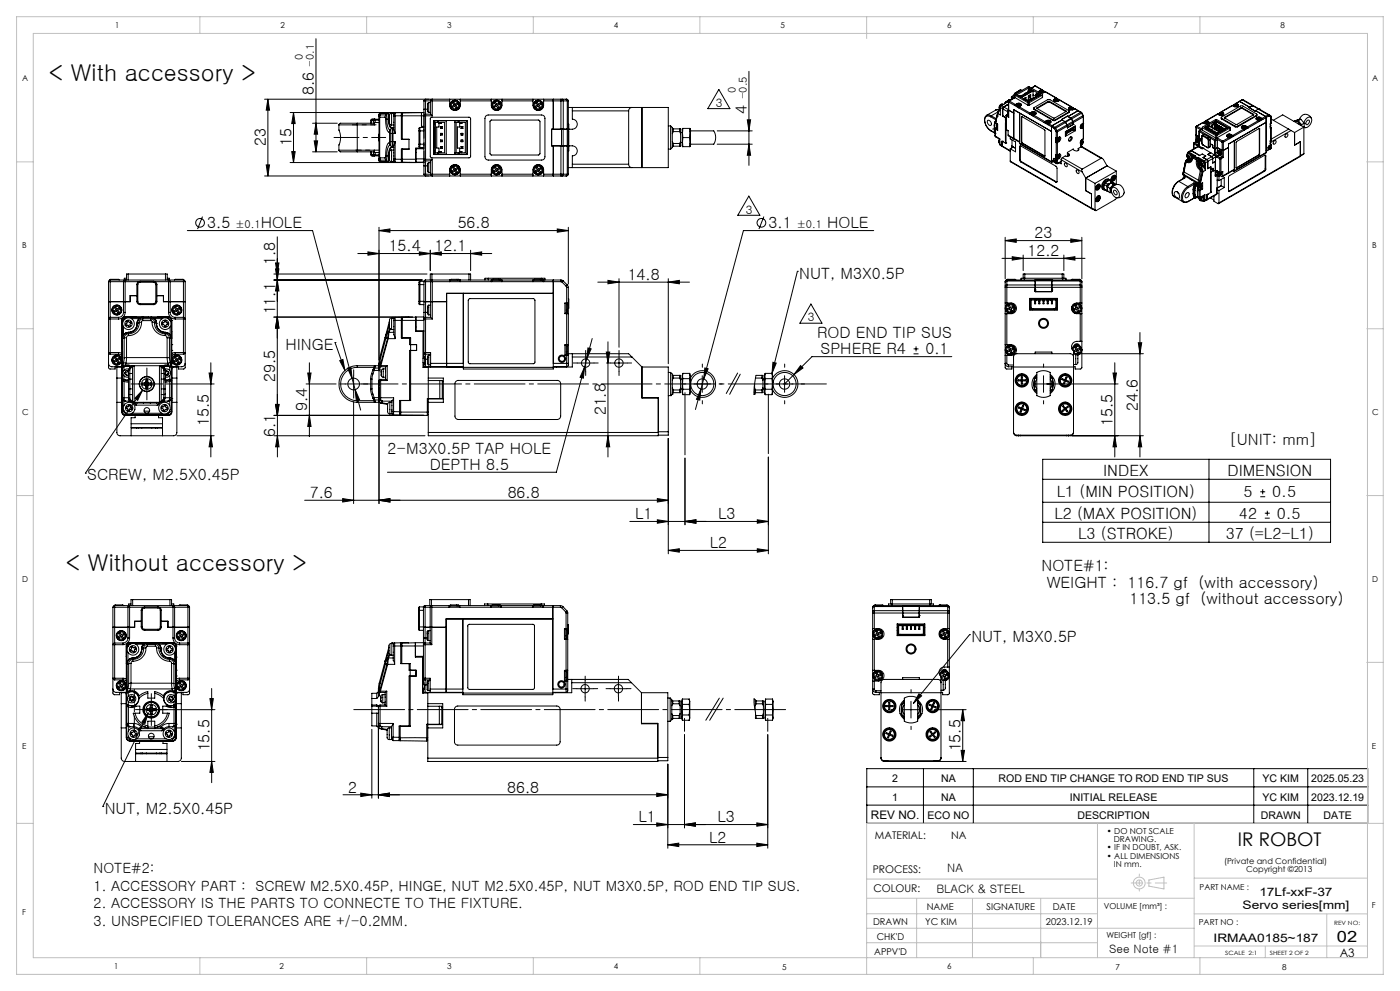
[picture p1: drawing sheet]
<svg xmlns="http://www.w3.org/2000/svg" width="420mm" height="297mm" viewBox="0 0 420 297" stroke-linecap="round" stroke-linejoin="round" font-family="sans-serif">
<defs><g id="words">
<g font-size="7">
<text x="14.7" y="24.4">&lt; With accessory &gt;</text>
<text x="19.8" y="171.2">&lt; Without accessory &gt;</text>
</g>
<text font-size="5.6" x="371.3" y="253.5">IR ROBOT</text>
<g font-size="4.7">
<text x="94.1" y="28.5" transform="rotate(-90 94.1 28.5)">8.6</text>
<text x="224" y="34" transform="rotate(-90 224 34)">4</text>
<text x="79.7" y="43.9" transform="rotate(-90 79.7 43.9)">23</text>
<text x="87.4" y="43.9" transform="rotate(-90 87.4 43.9)">15</text>
<text x="62.2" y="68.4">3.5</text>
<text x="78.2" y="68.4">HOLE</text>
<text x="137.3" y="68.4">56.8</text>
<text x="230.6" y="68.4">3.1</text>
<text x="248.2" y="68.4">HOLE</text>
<text x="310.4" y="71.4">23</text>
<text x="116.6" y="75.3">15.4</text>
<text x="130.4" y="75.3">12.1</text>
<text x="308.3" y="76.8">12.2</text>
<text x="82.5" y="79.4" transform="rotate(-90 82.5 79.4)">1.8</text>
<text x="188.3" y="83.9">14.8</text>
<text x="239.8" y="83.5">NUT, M3X0.5P</text>
<text x="82.5" y="94.2" transform="rotate(-90 82.5 94.2)">11.1</text>
<text x="245.2" y="101.2">ROD END TIP SUS</text>
<text x="85.6" y="104.8">HINGE</text>
<text x="246.2" y="106.2">SPHERE R4</text>
<text x="277.7" y="106.2">0.1</text>
<text x="82.5" y="114.6" transform="rotate(-90 82.5 114.6)">29.5</text>
<text x="92.2" y="123.2" transform="rotate(-90 92.2 123.2)">9.4</text>
<text x="181.8" y="124.5" transform="rotate(-90 181.8 124.5)">21.8</text>
<text x="341.4" y="123.1" transform="rotate(-90 341.4 123.1)">24.6</text>
<text x="62.6" y="127.6" transform="rotate(-90 62.6 127.6)">15.5</text>
<text x="82.6" y="131" transform="rotate(-90 82.6 131)">6.1</text>
<text x="333.8" y="127.6" transform="rotate(-90 333.8 127.6)">15.5</text>
<text x="116.3" y="136.2">2-M3X0.5P TAP HOLE</text>
<text x="368.7" y="133.4">[UNIT: mm]</text>
<text x="26.2" y="143.9">SCREW, M2.5X0.45P</text>
<text x="128.9" y="140.9">DEPTH 8.5</text>
<text x="331" y="142.6">INDEX</text>
<text x="368.2" y="142.6">DIMENSION</text>
<text x="93" y="149.3">7.6</text>
<text x="152.3" y="149.3">86.8</text>
<text x="317.1" y="149">L1 (MIN POSITION)</text>
<text x="373" y="149">5</text>
<text x="381.7" y="149">0.5</text>
<text x="190.5" y="155.6">L1</text>
<text x="215.4" y="155.6">L3</text>
<text x="316.3" y="155.5">L2 (MAX POSITION)</text>
<text x="371.7" y="155.5">42</text>
<text x="383" y="155.5">0.5</text>
<text x="323.5" y="161.5">L3 (STROKE)</text>
<text x="367.7" y="161.5">37 (=L2-L1)</text>
<text x="212.9" y="164.3">L2</text>
<text x="312.4" y="171.2">NOTE#1:</text>
<text x="314" y="176.2">WEIGHT : 116.7 gf (with accessory)</text>
<text x="338.8" y="181.2">113.5 gf (without accessory)</text>
<text x="291.4" y="192.3">NUT, M3X0.5P</text>
<text x="62.8" y="225.2" transform="rotate(-90 62.8 225.2)">15.5</text>
<text x="288.2" y="225.2" transform="rotate(-90 288.2 225.2)">15.5</text>
<text x="104.5" y="237.5">2</text>
<text x="152.2" y="237.5">86.8</text>
<text x="31.4" y="243.9">NUT, M2.5X0.45P</text>
<text x="191.6" y="246.4">L1</text>
<text x="215.3" y="246.4">L3</text>
<text x="212.8" y="252.5">L2</text>
<text x="401.1" y="282.2">02</text>
</g>
<g font-size="4.2">
<text x="28.1" y="261.7">NOTE#2:</text>
<text x="28.1" y="266.9">1. ACCESSORY PART : SCREW M2.5X0.45P, HINGE, NUT M2.5X0.45P, NUT M3X0.5P, ROD END TIP SUS.</text>
<text x="28.1" y="272.1">2. ACCESSORY IS THE PARTS TO CONNECTE TO THE FIXTURE.</text>
<text x="28.1" y="277.4">3. UNSPECIFIED TOLERANCES ARE +/-0.2MM.</text>
</g>
<g font-size="3.5">
<text x="214.7" y="32">3</text>
<text x="223.7" y="64">3</text>
<text x="242.3" y="96.3">3</text>
<text x="261.3" y="245.6">REV NO.</text>
<text x="284.2" y="261.3">NA</text>
<text x="280.9" y="267.6">BLACK &amp; STEEL</text>
<text x="377.8" y="268.4">17Lf-xxF-37</text>
<text x="372.8" y="272.4">Servo series[mm]</text>
<text x="332.7" y="285.7">See Note #1</text>
<text x="364.1" y="282.5">IRMAA0185~187</text>
<text x="401.9" y="286.9">A3</text>
</g>
<g font-size="3.3">
<text x="90.9" y="18" transform="rotate(-90 90.9 18)">0</text>
<text x="94.1" y="20" transform="rotate(-90 94.1 20)">-0.1</text>
<text x="220.8" y="27.8" transform="rotate(-90 220.8 27.8)">0</text>
<text x="224" y="29.8" transform="rotate(-90 224 29.8)">-0.5</text>
<text x="70.7" y="68.4">±0.1</text>
<text x="239.1" y="68.4">±0.1</text>
</g>
<g font-size="3.2">
<text x="267.7" y="234.5">2</text>
<text x="267.7" y="240">1</text>
<text x="282.3" y="234.5">NA</text>
<text x="282.3" y="240">NA</text>
<text x="299.6" y="234.5">ROD END TIP CHANGE TO ROD END TIP SUS</text>
<text x="320.9" y="240">INITIAL RELEASE</text>
<text x="378.8" y="234.5">YC KIM</text>
<text x="378.8" y="240">YC KIM</text>
<text x="393.4" y="234.5">2025.05.23</text>
<text x="393.4" y="240">2023.12.19</text>
<text x="278.3" y="245.4">ECO NO</text>
<text x="323.2" y="245.4">DESCRIPTION</text>
<text x="378.2" y="245.4">DRAWN</text>
<text x="397.1" y="245.4">DATE</text>
<text x="262.5" y="251.3">MATERIAL:</text>
<text x="285.3" y="251.3">NA</text>
<text x="261.8" y="261.5">PROCESS:</text>
<text x="262" y="267.3">COLOUR:</text>
</g>
<g font-size="2.8">
<text x="278" y="272.6">NAME</text>
<text x="295.9" y="272.6">SIGNATURE</text>
<text x="315.8" y="272.6">DATE</text>
<text x="261.9" y="277.1">DRAWN</text>
<text x="263" y="281.8">CHK'D</text>
<text x="277.5" y="277.1">YC KIM</text>
<text x="313.8" y="277.2">2023.12.19</text>
<text x="262.3" y="286.2">APPV'D</text>
</g>
<g font-size="2.5">
<text x="34.6" y="8.4">1</text>
<text x="84.2" y="8.4">2</text>
<text x="134.2" y="8.4">3</text>
<text x="184.2" y="8.4">4</text>
<text x="234.2" y="8.4">5</text>
<text x="284.2" y="8.4">6</text>
<text x="334.2" y="8.4">7</text>
<text x="384.2" y="8.4">8</text>
<text x="6.7" y="24.4">A</text>
<text x="411.7" y="24.4">A</text>
<text x="6.7" y="74.4">B</text>
<text x="411.7" y="74.4">B</text>
<text x="6.7" y="124.4">C</text>
<text x="411.7" y="124.4">C</text>
<text x="6.7" y="174.4">D</text>
<text x="411.7" y="174.4">D</text>
<text x="6.7" y="224.4">E</text>
<text x="411.6" y="224.5">E</text>
<text x="332.1" y="249.9">• DO NOT SCALE</text>
<text x="332.1" y="254.8">• IF IN DOUBT, ASK.</text>
<text x="332.1" y="257.3">• ALL DIMENSIONS</text>
<text x="334.1" y="252.4">DRAWING.</text>
<text x="334.1" y="259.8">IN mm.</text>
<text x="367.2" y="259">(Private and Confidential)</text>
<text x="373.8" y="261.5">Copyright ©2013</text>
<text x="359.9" y="266.7">PART NAME :</text>
<text x="6.7" y="274.4">F</text>
<text x="331.1" y="272.4">VOLUME [mm³] :</text>
<text x="411.6" y="272.2">F</text>
<text x="332" y="281.1">WEIGHT [gf] :</text>
<text x="359.6" y="277.3">PART NO :</text>
<text x="34.3" y="290.5">1</text>
<text x="83.9" y="290.5">2</text>
<text x="134.2" y="290.4">3</text>
<text x="184.2" y="290.4">4</text>
<text x="234.6" y="290.6">5</text>
<text x="284.2" y="290.4">6</text>
<text x="334.6" y="290.6">7</text>
<text x="384.6" y="290.6">8</text>
</g>
<g font-size="1.7">
<text x="400.3" y="277.2">REV NO:</text>
<text x="367.6" y="286.2">SCALE 2:1</text>
<text x="380.9" y="286.2">SHEET 2 OF 2</text>
</g>
</g></defs>
<g fill="none" stroke="#000" stroke-width=".3">
<path d="M94.8 11.6v33.9M79.4 29.7h88.9M80.4 29.7v23M80.4 29.7l.5 3.3h-1zM87 33.7h39.2M88.1 33.7l.4 3.3h-1zM88.1 33.7v15M93.8 36.9h7.4M94.8 36.9l.5 3.3h-1zM101.7 37.4v1.5a5.7 5.7 0 0 1 0 4.6v1.5M101.7 37.4h5.5M107.2 36.9h-5.1l-.4 .5"/>
<path d="M107.2 36.9v.5M107.2 36.9h5l.1 .5M107.2 37.4h5.1M107.2 37.4v7.6M111.2 36.1h.3M111.2 36.1v.8M111.5 36.1h.4M111.5 36.1v.8M111.9 36.1l.1 .2M111.9 35.7l-.4 .4M111.9 35.7h-.5l-.2 .4M111.9 35.7h1.8"/>
<path d="M112 36.3l.3 .8M112.3 35.7l-.4 .4M112.3 35.7h.1M112.3 35.7l.1 .3M112.3 37.1v.3M112.4 36l-.4 .3M112.4 36h1.3M112.4 36l.3 .7M112.7 36.7l-.4 .4M112.7 36.7h1M113.7 35l.2 .1M113.7 34.4v13.6"/>
<path d="M113.8 34.4h-.1M113.9 35.1h1.6M113.9 35.1v12.2M114 34l-.3 .8M114 34h.1M114 34.3l.2 .1M114 34.3l-.3 .6M114 34v.3M114.1 34h-.1M114.2 33.9l-.4 .1-.1 .4M114.2 34.4l-.3 .7M114.2 33.9h.1"/>
<path d="M114.2 34.4h1.6M114.3 33.9l-.3 .1M114.3 33.9l-.2 .1M115.5 35.1l.2 .6M115.7 35.7l.2 2.6 .4 1.1 .5 .2M115.7 35.7h.3M115.8 34.4l.2 1.3M115.8 34.4l-.3 .7M116 35.7a3.3 3.3 0 0 0 1 3.2M116 35.7h.5M116.3 33.9l.2-.1 .1 .4 .1 1.5M116.3 33.9l.2 1.8"/>
<path d="M116.3 33.9l-.5 .5M116.3 33.9l-2.2 .1M116.5 35.7a2.69 2.69 0 0 0 1 2.7M116.5 35.7h.2M116.7 35.7a2.63 2.63 0 0 0 1 2.6h.4M116.7 35.7h.1M116.8 39.6l.1 .4M117 38.9l.2 1.1M117 38.9l-.2 .7M117.5 34l-.4 .1a4.4 4.4 0 0 0-.3 2.8l.2 .4 .5 .2M117.5 34h.6v.2M117.5 34v3.5"/>
<path d="M117.5 37.5h.6M117.5 38.4l.2 1.6M117.5 38.3h.1M117.5 38.4l-.5 .5M117.8 38.3h.1M117.8 38.3l-.3 .1M117.8 38.3l.1 1.7M118.1 33.8h.1M118.1 34.7v4.2l.4 1.1M118.1 34.2l.4-.4v6.2M118.1 34.2v.5M118.1 34.7h2.6"/>
<path d="M120.4 33.8v8h2.3M120.4 33.8h2.3M120.4 33.8l-6.1 .1M120.4 34.3h.3M120.7 34.7h5.7M120.7 34.7v7.1M125.7 39.2h.3M125.7 39.2v4M126 38.2l-.3 .2v.8M126 38.2v1M126 39.2h1.2M126 39.2v4"/>
<path d="M126 38.2h1.2M126.4 33.8h-5.7v.9M126.4 33.8v.9M126.4 37.7h.1M126.4 36.7h.1M126.4 34.7h.8M126.4 34.7v3.2h.8M126.4 37.5h.1M126.4 37.6h.1M126.5 33.7v1M127.2 34.7h.5M127.2 34.7v4.5"/>
<path d="M127.2 32.7h.5M127.2 32.7v2M127.2 30.2l.4-.5 .1 .5M127.2 30.2h.5M127.2 33.7l-.8 .1M127.2 30.2v2.5M127.2 39.2v4M127.7 34.2v.5M127.7 34.2l-.5 .5M127.7 32.7v1.5M127.7 30.2v2.5M127.7 34.7v13"/>
<path d="M127.7 34.7h2M127.7 30.2h1.5M127.7 34.2h1.5M127.7 32.7h.6M128.6 30.8h-.1a3.4 3.4 0 0 0-.2 2.5l.3 .4M128.6 30.8v2.9M128.6 33.7h.6M129.2 30.2l.4-.5 .1 .5M129.2 30.2h.5M129.2 34.2l.5 .5M129.2 30.2v4M129.2 30.7l-.6 .1"/>
<path d="M129.3 35.2l11.5-.1 .3 .2 .1 11.6-.2 .3h-11.8l-.1-11.7zM129.7 30.2v4.5M129.7 30.2h5.2M130.1 38.3l.1 .9M130.1 39.2h.1M130.1 36.1h10.1v10.2h-10.1zM130.1 37.2h.1M130.1 36.2h3.8v10h-3.8M130.2 39.2v4M130.2 36.7h1.7l-.2 .3M130.2 36.2v10M130.6 36.1v.1"/>
<path d="M130.6 36.7v9.1M131.3 36.2v.5M131.5 36.2v.5M131.7 37h.7l-.2-.3h1.2v9.1h-1.2l.2-.4h-.7M131.7 37v1.1h-.7v6.3h.7v1M132.2 38l.1 .2M132.2 38h.4M132.2 38v.5M132.2 40v.5M132.2 38.5h.4M132.2 40l.1 .2M132.2 40h.4"/>
<path d="M132.3 38.2h.1M132.3 38.2v.1M132.3 38.3l-.1 .2M132.3 38.3h.1M132.4 38.2v.1M132.4 38.3l.2 .2M132.6 38v.5M132.6 40v.5M132.6 38l-.2 .2M132.6 40l-.2 .2M134.9 30.2a2.51 2.51 0 0 0 .7 2.6 1.6 1.6 0 0 0 2.5-1.3v-1.3M134.9 29.7v.5"/>
<path d="M135.8 30.8l.3-.2 .4 .7 .7-.5 .2 .3-.7 .5 .5 .6-.4 .2-.4-.6-.6 .4-.2-.3 .6-.4zM136.5 36.7h1.6l-.2 .3M136.5 36.2h3.6v10h-3.6zM136.8 36.7v9.1M137.5 36.2v.5M137.7 36.2v.5M137.9 37h.7l-.2-.3h1.2v9.1h-1.2l.2-.4h-.7M137.9 37v1.1h-.7v6.3h.7v1M138.1 29.7v.5M138.1 30.2h9.3M138.3 38h.6M138.3 38.5h.6"/>
<path d="M138.3 40h.6M138.3 38l.2 .2M138.3 38v.5M138.3 40v.5M138.3 40l.2 .2M138.5 38.2h.1M138.5 38.3h.1M138.5 38.2v.1M138.5 38.3l-.2 .2M138.6 38.2v.1M138.6 38.3l.3 .2M138.9 38l-.3 .2"/>
<path d="M138.9 38v.5M138.9 40v.5M138.9 40l-.3 .2M145.8 34.7l.7-.2h16a.97 .97 0 0 1 1 1v11.5a.96 .96 0 0 1-1 1h-16a.96 .96 0 0 1-1-1v-11.5zM147.1 36.2l.3-.2 14.5 .1 .1 10.1-.4 .3-14.4-.1-.2-.3zM147.4 30.2a2.51 2.51 0 0 0 .7 2.6 1.63 1.63 0 0 0 2.5-1.3v-1.3M147.4 29.7v.5M148.3 30.8l.3-.2 .4 .7 .7-.5 .2 .3-.6 .5 .4 .6-.4 .2-.4-.6-.6 .4-.2-.3 .6-.4zM150.6 29.7v.5M150.6 30.2h9.3M159.9 30.2a2.61 2.61 0 0 0 .7 2.6 1.6 1.6 0 0 0 2.5-1.3v-1.3M159.9 29.7v.5"/>
<path d="M160.8 30.8l.3-.2 .4 .7 .7-.5 .2 .3-.7 .5 .5 .6-.3 .2-.5-.6-.6 .4-.2-.3 .6-.4zM163.1 29.7v.5M163.1 30.2h5.2M166 29.7v.5zM166 30.2v8.5M168.3 30.2h.7M168.3 29.7v.5M168.3 29.7h.3M168.3 30.2v8.5h.7M168.5 38.7h.4M168.5 38.7h-3v5h3M168.5 38.7v5"/>
<path d="M168.6 38.7h.1M168.6 29.7l.4 .5M168.6 29.7h1.2M168.9 38.7h1.3M169 38.7h.1M169 30.2h1.2M169 30.2v22M169.8 29.7l.4 .5M169.8 29.7l.6 .2 .1 .3M169.9 38.7h.1M170.2 38.7h.3M170.2 30.2h.3"/>
<path d="M170.2 30.2v22M170.5 38.7h.1M170.5 30.2v22M170.5 39.2v4M170.5 32.2h30v18h-30M170.5 37.2l.1 1.5M171.7 32.2v1M171.7 33.2v2.5a1.5 1.5 0 0 1 1.5 1.5 1.5 1.5 0 0 1-1.5 1.5h-1.2M171.7 33.2h16.9M188.6 33.2v16M189.6 32.2a1.02 1.02 0 0 0-1 1M192.6 32.2v18"/>
<path d="M200.5 37.7h.7M201.2 37.7l.5 .5v6l-.5 .5M201.2 37.7v7M201.7 38.6h2.5v1.5M202 38.6v.8M202 39.4l-.3 .7M202 39.4h1.9M203.9 38.6v.8M203.9 39.4l.3 .7M204.2 39.7h.5M204.9 38.5v2.7M206.9 38.5v2.7"/>
<path d="M207.1 39.5l.1-.3h6.8a3.2 3.2 0 0 1 .1 4h-6.9l-.1-.2M215.2 39.2h10.5M215.7 26.8l3.3 5.8h-6.7zM224.2 35.9h1l-.5 3.3zM224.7 21.4v28.2M296 34.6a2.91 2.91 0 0 0 .4 3.8l.9 .8M296 34.6l.5-.2 .9 .3M296.3 36.2a.87 .87 0 0 1 .9 .4 .87 .87 0 0 1-.1 1 1.13 1.13 0 0 1-.8-1.4zM297.2 35a1.16 1.16 0 0 0-1.5 0 1.16 1.16 0 0 0-.2 1.4 4 4 0 0 0 1.7 2.7M297.2 39.1l.1 .1M297.2 35l1.6 .9M297.2 39.1l1.3 .7-.1-.3"/>
<path d="M297.3 39.2l1.2 .7M297.4 34.7l-.2 .3M297.4 34.7l1.4 .9M298.3 38.7l.1 .7M298.3 38.7v.1M298.3 37.5v.1M298.3 37.5v1.2M298.3 38.8l.1 .7M298.3 37.6v1.2M298.4 36.9l-.1 .6M298.4 36.9v.1M298.4 39.4v.1"/>
<path d="M298.4 39.4l.1 .6M298.4 37l-.1 .6M298.5 36.5l.1 .2M298.5 40h.1M298.5 38.6l.1 .1M298.5 36.5l-.1 .4M298.5 38.6v2.1M298.6 36.7l-.2 .3M298.6 36.7h.1M298.6 36.8l.1 .1M298.6 36.8v.1M298.6 36.8h.1"/>
<path d="M298.6 38.7v2.1M298.6 38.7l.7 .4M298.6 36.5v.2M298.6 36.9h.1M298.6 36.9l.6 .4M298.6 36.9l.7 .3M298.7 36.3l-.2 .2M298.7 36.3h.1M298.7 36.3l-.1 .5M298.7 38.4l-.2 .2M298.7 38.4h.1M298.7 33l-2.7 1.6"/>
<path d="M298.7 33h1.2M298.7 33h1.1M298.7 33h.1M298.8 38.4l-.2 .3M298.8 38.4l.4 .3M298.8 35.7l-.1 .6M298.8 35.8l-.1 .5M298.8 35.7v.1M299.1 37.2l-.2 .4 .2 .6M299.1 38.3l-.3 .1M299.1 38.3h.1M299.1 38.2h.1"/>
<path d="M299.1 38.2v.1M299.1 38.2l-.1 .1M299.1 38.3l-.4 .1M299.2 37.2l-.3 .7 .2 .3M299.2 37.8v.4M299.2 37.3l.1 1.8M299.3 37.2l-.1 .1M299.3 37.2v1.9M299.3 33.9l.1 .1M299.3 33.9l-.7 2.9M299.4 33.6l-.6 2.1M299.4 33.7l-.1 .2"/>
<path d="M299.4 33.7h.1M299.4 33.7l-.6 2.1M299.4 34l-.8 2.9M299.4 33.5l-2 1.2M299.9 32.9l-.5 .8M299.9 32.9v.1M300 32.8h.1M300.1 32.9l-.7 1.1M300.1 32.9l-.8 1M300.1 32.8l-.2 .2M300.1 32.9h-.2M300.1 32.1v.7l-.2 .1"/>
<path d="M300.1 32.9h.1M300.4 31.6l-.3 .6 .6 .4M300.4 31.6l-.3 .4v2.5l-.7-.5M300.4 31.6l.7 .4M300.7 32.6v2.1M300.7 34.7l.9 .6M300.8 31.3v-.1a.94 .94 0 0 0-1 .5 .94 .94 0 0 0 .2 1.1M300.8 31.3l-.4 .4M300.8 31.3a1.02 1.02 0 0 0-.8 1.5M300.9 32.6l1.4 .9M300.9 34.7h-.2M300.9 32.6v2.2l.8 .5"/>
<path d="M301.1 32.2l-.2 .3M301.1 32l-.4 .6M301.2 32.1l-.3 .5M301.2 32.1l1.3 .7M301.6 35.3v.8M301.6 36.1l.2 .1M301.7 35.2l-.1 .1M301.7 35.3l-.1 7.6M301.7 36l-.1 .1M301.8 30.5l-.4 .5M301.8 38.7l.1 .3M301.8 34.6l.1 .1"/>
<path d="M301.8 38.7l.1 .1M301.8 30.5l-.4 .6M301.8 34.6v4.1M301.8 36.9l-.2-.1v6.1M301.8 30.5h.1M301.9 38.8v.2M301.9 38.8l.5 .4v1.3M301.9 34.7l.7 .5M301.9 34.7v4.1M301.9 34.4l-.1 .2M301.9 34.4h.2M301.9 39l.5 .2"/>
<path d="M302 30.4h.1M302 30.4l-.5 .6M302 30.4l-.2 .1M302.1 34.4l-.2 .3M302.1 30.4l-.5 .6M302.1 30.4l.2 .1-1.9 1.1M302.1 34.4l.4 .3M302.2 31.4l.3 .2M302.2 31.4l-1.1 .6M302.2 31.4v.1M302.3 33.5v.7M302.3 33.5l.2 .1"/>
<path d="M302.5 32.9l.1 .1M302.5 30.5l.1 4.7M302.5 33l-.2 .5M302.5 32.9l-.2 .6M302.5 30.5l.1 .1M302.5 34.1l-.6 .3M302.5 31.6l-.2-.1-1.1 .6M302.5 34.2l-.4 .2M302.6 33l1.5 .9M302.6 30.6v4.6M302.6 30.6l1.8 1M302.6 30.3l-.1 .2"/>
<path d="M302.6 30.3h.2M302.7 30l-.9 .5M302.8 29.9l-.1 .1M302.8 29.9h.1M302.8 30.3l-.2 .3M302.8 30.3l1.8 1M302.9 29.9h.1M302.9 29.9l-.2 .1M302.9 29.9l-.9 .5M302.9 29.9l.2 .1M303 29.9h-.2M303 29.9h.1"/>
<path d="M303 29.9h.3h-.4M303 29.9h-.1M303.4 29.1l.1 .1M303.4 29.1v.7M303.5 29.2v.6M303.5 29.2l.5 .3M303.5 28.9l-.1 .2M303.5 28.9l.9-.5 .1 .8M303.5 28.9l.2 .1M303.7 29l-.2 .2M303.7 29l.7 .3M304.3 28.4v.1"/>
<path d="M304.3 28.5h.1M304.4 29.3l-1.8 1M304.4 29.3l-1.6 1M304.4 28.5l-.7 .5M304.4 31.6l1.2 .7M304.5 29.2l3.9 2.3M304.5 28.5l3.9 2.3M304.5 28.5v.7M304.6 27.8l-.3 .6M304.6 27.8h.1M304.6 31.3l-.2 .3M304.7 27.8l-.4 .7"/>
<path d="M304.7 27.8l.3 .2M304.9 31.4a.77 .77 0 0 1 .7-.4 .77 .77 0 0 1 .8 .4M304.9 31.4l-.5 .2M305 28.4l3.6-2.1 3.6 2.1-3.6 2.1zM305.1 31.1a.73 .73 0 0 1 .8-.2 .73 .73 0 0 1 .5 .7l-.6 .4M305.1 31.1l-.5 .2M305.1 31.1h.1M305.1 31.2a.49 .49 0 0 1 .6-.3 .49 .49 0 0 1 .3 .6 .54 .54 0 0 1-.5 .2 .54 .54 0 0 1-.4-.5zM305.5 31.4l-.3-.1h.4l-.1 .3M305.5 31.4h.1M305.6 32.3l3.3 1.9M305.6 28.7l.5 .1"/>
<path d="M305.6 31l.2 .2M305.6 31l-.1 .6M305.6 31l.2 .3M305.8 32l-.2 .3M305.8 31.3h.3l-.6 .3M305.8 31.3v.1M305.8 32l3.2 1.9M305.9 33.9v9.1M306 27h.3M306 27h.1M306 27l-1.4 .8M306.1 27h.2"/>
<path d="M306.1 27l-1.4 .8M306.1 27l.3 .2M306.1 28.7v.1M306.1 28.8l-.2 .1 .5 .2M306.1 28.8v.2M306.3 27l.2 .1M306.4 31.4a.82 .82 0 0 1-1.5 0l.2 .5 .6 .1M306.4 31.4v.2M306.4 29v.1M306.4 31.4v.1M306.4 29h.1M306.4 35.1l.2-.1 6.9 4v7.8h-.2"/>
<path d="M306.4 35.1v7.5M306.5 35h.1M306.5 28.8l.1 .1M306.5 28.8l-.1 .2M306.5 28.8h.1M306.5 35v7.6M306.5 35l-.1 .1M306.6 28.9v.1M306.6 28.8v.1M306.6 28.8l.1 .1M307.1 29.6l.7-.4v.8l.5 .1M307.1 28.6v.1"/>
<path d="M307.1 29.6h.1M307.1 28.6h.1M307.2 28.4h.1M307.3 28.4v.2M307.3 29.5v.2M307.3 28.4l.1 .1M307.3 28.4l-.2 .2M307.4 29.4v.4M307.4 29.8h.1M307.5 27.9l.1 .1M307.6 28l.2 .1M307.6 28l-1.5 .8"/>
<path d="M307.6 29.3v.6M307.8 28.1v.2M307.9 28v.2M307.9 28h.1M308 28h-.1M308 27.8l.3 .1M308 28v.2M308 28l.1 .1M308.3 27.9v-.3l-.5 .3v.2M308.3 30.1h-.1l.4 .3M308.3 30.1v.1M308.4 31.5h.4"/>
<path d="M308.4 30.8h.4M308.4 30.8v.7M308.5 27.8l-.2 .1M308.5 27v.9M308.5 27l.4 .2M308.5 29l.2 .1M308.5 27.8h.1M308.6 30.3h.1M308.6 30.3v.1M308.6 26.3v.6M308.6 26.9l.3 .2M308.6 26.9l-.1 .1"/>
<path d="M308.7 27.6v.2M308.7 28.7v.4M308.7 27.6l-.2 .2M308.7 27.6h.1M308.7 27.6l.1 .1M308.8 30.1v.2M308.8 30.8v.7M308.8 30.1h.1M308.8 30.1l-.2 .2M308.8 30.1l.1 .1M308.9 34.2l1.1 .7M308.9 27l.2 .1"/>
<path d="M308.9 27v.7M308.9 26.8v.1M308.9 26.8l.2 .1-.2 .1M308.9 26.8l1 .5M309 33.9l-.1 .3M309 29.1l-.5 .4M309 28.7l-.1-.1-.2 .5M309 28.5v1.3M309 29.8l.2 .1M309 29.8l-.5 .3M309.1 27.1v.4M309.2 27l.4 .2-3.2 1.9"/>
<path d="M309.2 27l-.1 .1M309.2 27v.5M309.2 29.9v-1.5l-.7 .3v1.6M309.3 29.8l.1 .1M309.3 29.9h-.1M309.3 29.8v.1M309.4 34a.8 .8 0 0 1 .7-.5 .8 .8 0 0 1 .7 .5M309.4 34l.1 .5 .6 .1M309.4 34a.8 .8 0 0 0 .7 .4 .8 .8 0 0 0 .7-.4M309.4 33.9l-.5 .3M309.4 29.7h.1M309.5 29.7v.1"/>
<path d="M309.5 29.7l-.2 .1M309.5 33.6a.73 .73 0 0 1 .8-.2 .73 .73 0 0 1 .5 .8l-.6 .3M309.5 33.6l-.5 .3M309.5 29.7l.1 .1M309.5 33.6v.1M309.5 33.8a.55 .55 0 0 1 .6-.3 .55 .55 0 0 1 .5 .5 .61 .61 0 0 1-1.1-.2zM309.9 28.4l.8 .5M309.9 27.3l-3.4 1.9M309.9 27.3v2.2l-.4 .2M310 34h.1M310 33.8h-.4l.4 .1-.1 .2M310 29.5h.1"/>
<path d="M310 33.8l-.1 .3M310 34.9l3.3 1.9M310 28.5l-.1 .1M310.1 33.8h.1M310.1 33.6l-.1 .2M310.1 33.6h.2l-.1 .2M310.1 33.8l-.1 .2M310.1 33.6v.2M310.1 32.4l.1 .4M310.1 29.3l-.1 .2M310.1 29.3h.1M310.2 34.5l-.2 .4"/>
<path d="M310.2 33.8l.4 .1-.7 .2M310.2 29.3v.2M310.2 33.8v.1M310.2 34.5l3.2 1.9M310.2 29.2l.1 .2M310.2 29.2l-.1 .1M310.2 29.3h.1M310.2 32.6v-.3l4.1-2.4 .5-.1 5.9 3.4-.1 .3M310.2 32.6v.2M310.2 32.8l5.7 3.3M310.2 32.6l5.7 3.3M310.4 25.8h.3"/>
<path d="M310.4 25.8h.2M310.4 25.8l-1 .6M310.6 25.8h.1M310.6 25.8l-1.1 .6M310.6 25.8l1.8 1M310.7 28.3l.3 .2M310.7 28.3v.8M310.7 28.3h.3M310.7 29v.1M310.7 25.8l1.8 1M310.7 29l.1 .1M310.8 34h.1"/>
<path d="M310.8 34v.1M310.9 28.9l-.2 .1M310.9 28.9v.1M310.9 28.9h.1M311 28.2v.7h-.1M311 28.2l.4 .1M311.1 32.3v.2M311.1 32.5l5 2.9 3.7-2M311.1 28.1l.2 .1h-.3M311.1 28.1l.9 .4M311.1 28.1v.1M311.4 28.3l.4 .2-3.2 1.9"/>
<path d="M311.4 28.3l-.1 .5M311.8 27.4a.81 .81 0 0 1 1.4 .1M311.8 27.4l.4 .5M311.8 27.5l-.1 .1M311.8 27.4l-.1 .1M311.9 27.1a.47 .47 0 0 0-.1 .7 .47 .47 0 0 0 .7 .1l1-.4M311.9 27.1v.1M312 27.3a.55 .55 0 0 1 .6-.3 .55 .55 0 0 1 .4 .5l-.1 .1a.57 .57 0 0 1-.9-.3zM312.1 27.2l.3 .2M312.1 27.2l.3 .1M312.1 27.2v.2M312.4 26.8l.2 .1"/>
<path d="M312.4 27.4v.2M312.4 27.4h.1M312.4 26.8l-.5 .3M312.4 27.3v.1M312.5 27.1h.2l-.1 .2M312.5 27.1l-.1 .2M312.5 27.2l-.1 .2M312.5 27.2h.1M312.5 27.1v.1M312.6 26.9l-.1 .1M312.6 26.9l.1 .1M312.6 27.3l.3 .2-.3-.1-.3 .2 .1-.2"/>
<path d="M312.6 27.3v.1M312.7 28.5l.1-.2-4.3-2.3-4.1 2.3 .1 .2M312.7 29.2l-3.9 2.3M312.7 28.5l-3.9 2.3M312.7 28.5v.7M312.8 28.4l-.1 .8M313.2 27.3l.3 .2M313.2 27.5l-.4 .4M313.2 27.5v.2M313.3 36.8l1.1 .6M313.4 36.4l-.1 .4M313.5 27.5l3.4 1.9"/>
<path d="M313.5 27.5l3.3 1.9M313.8 36.5a.83 .83 0 0 1 1.4 0M313.8 36.5v.4l.7 .2M313.8 36.5a.8 .8 0 0 0 .7 .5 .8 .8 0 0 0 .7-.5M313.8 36.5l-.5 .3M313.9 36.2a.73 .73 0 0 1 .8-.2 .73 .73 0 0 1 .5 .7l-.6 .4M313.9 36.2l-.5 .2M313.9 36.2v.1M314 36.2a.47 .47 0 0 1 .7-.2 .47 .47 0 0 1 .2 .7 .5 .5 0 0 1-.6 0 .5 .5 0 0 1-.3-.5zM314.4 36.5h.1M314.4 36.4h-.4l.4 .1-.1 .2 .6-.2-.3-.1M314.4 36.4v.1"/>
<path d="M314.4 37.4l1.8 1M314.5 30.4h.3M314.5 30.6h.3M314.5 30.4v.2M314.5 30.4l-3.4 1.9M314.5 30.6l-3.4 1.9M314.5 36.2v.1M314.5 36.2h.2l-.1 .2M314.5 36.2l-.1 .2M314.5 36.3l-.1 .2M314.5 36.3h.1M314.6 37.1l-.2 .3"/>
<path d="M314.6 36.4v.1M314.6 37.1l1 .6M314.8 30.4l5 2.8M314.8 30.6l5 2.8M314.8 30.4v.2M315.2 36.5l.1 .1M315.2 36.5v.2M315.5 39.4l-11.4-6.5v8.5M315.6 37.7l-.1 .1v10.7M315.6 37.7l.8 .5M315.9 36.1h.7M315.9 35.9h.7"/>
<path d="M315.9 35.9v.2M316.2 30a.8 .8 0 0 1 .7-.4 .8 .8 0 0 1 .7 .4M316.2 30l.4 .4M316.2 30v.2M316.2 30v.1M316.2 38.4l.2 .2M316.4 29.7l-.2 .1a.71 .71 0 0 0 .5 .7 .71 .71 0 0 0 .8-.2l.5-.2M316.4 38.6l.4 .7M316.4 29.7h.1M316.4 29.8a.49 .49 0 0 1 .6-.3 .49 .49 0 0 1 .3 .6 .54 .54 0 0 1-.5 .1 .54 .54 0 0 1-.4-.4zM316.4 38.2l-.2 .2M316.4 38.2l.3 .2"/>
<path d="M316.5 29.8l.3 .1M316.5 29.8h.4M316.5 29.8v.1M316.6 35.9v.2M316.7 38.4l-.3 .2M316.7 38.4l.4 .8M316.8 39.3l.1 .2M316.8 29.9l-.1 .3 .3-.2M316.8 29.9v.3M316.8 30h.1M316.8 29.4l.2 .1M316.8 29.4l-.4 .3"/>
<path d="M316.9 39.5h.3M316.9 29.8v.2M316.9 39.5v1.9M316.9 29.6v.2M316.9 29.6l.1 .3M316.9 29.8h.2M317 29.5l-.1 .1M317 29.5l.1 .1M317 29.9v.1M317 29.9h.4l-.4 .1M317.1 39.2l-.3 .1M317.1 39.2l.1 .3"/>
<path d="M317.2 39.5v1.9M317.6 29.8l.4 .3M317.6 30l-.3 .4M317.6 30l.1 .2M318 30.1l3.3 1.8M318 30.1l3.2 1.9M318.5 35.8h.1M318.5 35.8l.1 .1M318.5 35.8l.2 .2M318.6 35.9l-3 1.8M318.6 35.9l.8 .5M319.4 36.4l.3 .3"/>
<path d="M319.4 36.4l-3 1.8M319.6 36.5l.1 .2M319.6 39.5h.1M319.7 36.7l.4 .7M319.7 36.7l-3 1.7M319.7 39.5v1.1M319.8 33.2v.2M319.8 39.6l.2 .1M319.9 39.5l.1 .1M320 39.6v.1M320 39.5h.1M320.1 37.4l.1 .4"/>
<path d="M320.1 39.5l-.1 .2M320.1 39.5l-.1 .1M320.1 37.4l-3 1.8M320.1 39.2h.2M320.2 34.8l1.1 .7M320.2 34.8l-1.7 1M320.2 34.8v.1M320.2 37.8l-3 1.7M320.3 39.2l-.5 .4-.1 1M320.3 39.3h.2M320.3 39.4l.1 .1M320.3 39.2l-.6 .3"/>
<path d="M320.3 39l.1 .1M320.4 34.9v.1M320.4 34.9l.8 .5M320.4 39.1v.4M320.5 39.2v.1M320.5 39.3l-.1 .2M320.6 32.6l.4 .3M320.6 32.6v.1M320.6 32.6h.1M320.6 32.6a.77 .77 0 0 1 .7-.5 .77 .77 0 0 1 .8 .5M320.6 33.5v.3M320.6 33.8l-4 2.3"/>
<path d="M320.6 33.5l-4 2.4M320.7 39.1l.2 .1M320.8 32.2a.48 .48 0 0 0-.1 .6 .48 .48 0 0 0 .6 .2l1.1-.4M320.8 39l.1 .1M320.8 32.2v.1M320.8 33.3l-.2 .5M320.9 32.3a.55 .55 0 0 1 .6-.2 .55 .55 0 0 1 .3 .5 .51 .51 0 0 1-.6 .2 .51 .51 0 0 1-.3-.5zM320.9 39.1v.1M320.9 39h.1M321 39l-.1 .1M321 39l-.1 .2M321.1 38.8l.2 .1"/>
<path d="M321.2 35.4l.3 .3M321.2 32l.2 .1M321.2 32.6h.1M321.2 32.5v.2l.2-.2M321.2 32.5v.2M321.2 32.7h.1M321.2 32l-.4 .2M321.2 38.8h.1M321.3 35.5l.1 .1M321.3 35.5l-1.8 1M321.3 32.4l-.4-.1 .3 .2M321.3 32.4v.2"/>
<path d="M321.3 38.8v.1M321.3 32.2v.2M321.3 32.2l.2 .2M321.3 32.3v.3M321.3 32.3h.2M321.3 32.2v.1M321.3 38.7l.1 .1M321.4 38.8l-.1 .1M321.4 32.1h-.1M321.4 32.1h.2M321.4 38.8h-.1M321.4 35.6l-1.7 1.1"/>
<path d="M321.4 35.6l.5 .8M321.5 32.4l.3 .1h-.4M321.5 32.4v.1M321.7 38.5l.1 .1M321.7 39l.2 .2M321.7 38.9l.2 .1M321.7 38.9l-1.9 1.1M321.7 38.9v.1M321.7 39l-1.9 1.1M321.7 38.2l.1 .1M321.8 38.6v.1M321.8 38.7l-.2-.1 .5 .3"/>
<path d="M321.8 38.5h.1M321.8 38.2l.2 .1M321.8 38.3l-1.4 .8M321.8 38.3l-1.4 1-.2-.2M321.9 36.4l.1 .4M321.9 38.5l-.1 .1M321.9 38.5l-.1 .2M321.9 36.4l-1.8 1M321.9 39v.2M321.9 38.1l.1 .1M322 37.3h.1M322 37.3l-1.8 1v-.5"/>
<path d="M322 32.4l.4 .2M322 36.8l-1.8 1M322 36.8v.5M322 38.2v.1M322 38.3l.5-.2v1M322.1 32.6l-.4 .3M322.1 32.6v.2M322.1 38.9l.4 .2M322.1 38.9l-.2 .1M322.2 38.9v.1M322.2 39l-.3 .2M322.2 39l.4 .2"/>
<path d="M322.4 32.6l1 .6M322.4 37.8l.2 .1-.6 .3M322.6 39.2v-1.5l-3 1.7M322.6 39l-.1 .1M322.6 39.2l-3 1.7v-1.5M323.4 33.2l.9 .5M323.4 33.2l-3 1.7M324.2 33.7l.2 .2M324.2 33.7h.1M324.2 33.7l-3 1.7M324.3 33.7l.3 .2M324.4 37.5l.2 .1"/>
<path d="M324.4 37.8h.1M324.4 38.3l.2 .1M324.4 37.4l.3-.2a.51 .51 0 0 1 .1 .7 .51 .51 0 0 1-.6 .2zM324.4 33.9l-2.9 1.8M324.4 33.9l.5 .8M324.5 37.8l.1 .3 .1-.1M324.5 37.6l.1 .2M324.5 37.6l.1 .1M324.5 37.6h.1M324.6 33.9h-.2M324.6 33.9l.4 .7M324.6 37.6l-.2-.2-.2 .7 .3-.3"/>
<path d="M324.6 37.8l-.1 .1M324.6 37.8l.1 .2M324.6 37.7l.1 .3M324.8 37.4l.1 .1M324.8 37a.8 .8 0 0 1 .1 .9 .8 .8 0 0 1-.8 .4M324.8 37h.1M324.8 37.9l.2 .3M324.9 34.7l.1 .3M324.9 37.5l-.3 .1M324.9 37.5l-.3 .2M324.9 34.7l-3 1.7M325 34.6v.3"/>
<path d="M325 36.9a.88 .88 0 0 0-.8 .7 .88 .88 0 0 0 .3 .9l.1-.1M325 34.6l-.1 .1M325 35l-3 1.8M325 38.2l-.4 .2M325 35v1.9M325 38.2v3.4M325 34.9v2M325 38.1v3.5M325 34.9v.1M358.8 38l.1 .1M358.8 38v4.4M358.9 38.1v3.6"/>
<path d="M358.9 38.1l1.3 .8M358.9 37.8l-.1 .2M358.9 37.8h.2M359.1 37.8l-.2 .3M359.1 37.8l1.5 .9M359.7 39.4h.1M359.7 39.4v3.7M359.8 39.4v3.8M359.8 39.4l1.4 .9M359.8 39.1l-.1 .3M359.8 39.1l.1 .1M359.9 39.2l-.1 .2"/>
<path d="M359.9 39.2l4.6 2.6M360.6 38.7l-.8 .4M360.6 38.7l-.7 .5M360.7 38.2l.1 .8M360.8 38.3v-.2l4.2-2.3 4 2.3v.2M360.8 39l3.9 2.3M360.8 38.3l3.9 2.3M360.8 38.3v.7M360.9 36.8l-2 1M360.9 36.8l-1.8 1M361.2 36.7a.77 .77 0 0 1 .7-.4 .77 .77 0 0 1 .7 .4M361.2 36.7l.4 .4"/>
<path d="M361.2 36.7v.2M361.3 38.2l3.5-2 3.7 2-3.6 2.1zM361.3 36.5l-.4 .3M361.5 36.4a.45 .45 0 0 1 .6-.2 .45 .45 0 0 1 .2 .7 .46 .46 0 0 1-.6 0 .46 .46 0 0 1-.2-.5zM361.8 36.7v.1M361.8 36.8v.1M361.8 36.7h.1M361.8 38.1l.1 .1M361.8 38.1l.9-.5 3.4 2M361.8 38.1l-.1 .4M361.8 36.5l-.4 .1 .4 .1M361.8 36.5v.2"/>
<path d="M361.8 36.2l.1 .1M361.8 36.2l-.1 .1M361.9 36.3l.2 .1-.1 .2M361.9 36.3l-.1 .2M361.9 36.5l-.1 .2M361.9 36.5h.2M361.9 36.3v.2M361.9 38.2v.4M362 36.1l-.2 .1M362 36.6h.4l-.5 .3-.1-.2M362 36.6v.1M362 36.1l.5 .3"/>
<path d="M362.1 38.1l.1 .1M362.1 38.1l-.2 .1M362.1 38.1v.6M362.2 38.2v.5M362.4 38l-.2 .2M362.4 38v.9M362.5 36.4a.46 .46 0 0 1 .1 .6 .46 .46 0 0 1-.6 .1l-1.1-.3M362.5 36.4h.1M362.7 36.7l-.4 .4M362.7 37.8l-.5 .2h.2M362.7 37.8v1.2M362.7 36.7v.1"/>
<path d="M362.7 37.8l3.2 1.8-.8 .3M362.8 38.6l-.1 .1h.3M362.8 38.6v.5M362.9 38.5l-.1 .1M362.9 38.5l.1 .2M363 38.7v.5M363.4 38.9v.5M363.5 38.9l-.3-.1v.5M363.5 38.9h.1M363.5 38.9l-.1 .2h.3M363.6 38.9l-.1 .6M363.6 38.9l.1 .2"/>
<path d="M363.6 37.5v.6M363.6 37.5l.1 .1M363.7 39l.2 .2v.5M363.7 37.6v.6M363.7 39.1v.5M363.7 39.4l.2 .1M363.9 37.2l.2 .2M363.9 37.2l-.3 .3M364 36.8l.2 .1M364 36.8l-.1 .4M364.1 39.5h.3M364.1 39.5l.1-.2 .2 .2"/>
<path d="M364.1 39.5v.3M364.1 37.4l-.4 .2M364.2 36.9l-.1 .5M364.2 39.4v.5M364.3 36.8v1.8M364.3 36.8h.3M364.3 36.8l-.1 .1M364.3 38.5l.4 .2M364.4 39.5v.5M364.6 36.8v1.6l-.3 .1M364.7 38.7h.1M364.8 39.7v.5"/>
<path d="M364.8 38.1h.1M364.8 36.2v.1M364.8 36.5v2.1l.2 .1M364.8 36.5l3.3 1.8-.8 .3M364.8 36.3l-.8 .5M364.8 36.5l-.4 .3h.2M364.8 36.3l3.5 2M364.8 38.1l-.2 .1M364.9 39.8v.4M364.9 39.8l-.3-.2v.5M364.9 39.8l-.1 .1h.3M364.9 39.7l.1 .1"/>
<path d="M365 39.8l.1 .1M365 37.3v1.4M365 37.3l-.2 .1h.4M365.1 37.2l-.1 .1M365.1 37.2l.1 .2M365.1 39.9h.1M365.1 39.9h.2l-.1 .1M365.1 39.9v.2M365.2 38.3l.3 .2M365.2 37.4v1.2l-.2 .1M365.3 34.2l-3.4 1.9M365.3 34.2l-3.3 1.9"/>
<path d="M365.5 37.6v1.4l.2 .1M365.6 34.3v.1M365.6 34.2v.1M365.7 37.7l-.2 .1h.4M365.7 34l-.4 .2M365.7 37.7l-.3-.2v.9M365.7 37.6v1.5M365.7 37.6l.2 .2M365.9 37.8l.2 .1v.9M365.9 33.9a.54 .54 0 0 1 .6-.2 .54 .54 0 0 1 .3 .5 .49 .49 0 0 1-.6 .3 .49 .49 0 0 1-.3-.6zM365.9 34h.4M365.9 34l.3 .1"/>
<path d="M365.9 34v.1M365.9 37.8v1.2l-.2 .1M365.9 38.1l.2 .1M365.9 38.7l.2 .1M365.9 38.3h.1M366 38.2h.1M366.1 38.8l.2 .1M366.1 38.3h-.1M366.2 34.1h.1M366.3 34l-.1 .3M366.3 38.2v1.3M366.3 38.2h.3"/>
<path d="M366.3 33.7h.1M366.3 33.7h-.2M366.3 38.2l.1-.1 .2 .1M366.4 35.3l.1 .4M366.4 33.8v.1M366.4 33.8h.1v.2M366.4 33.8l-.1 .2M366.4 33.9l-.1 .2M366.4 33.9l.1 .1M366.4 38.1v1.3M366.4 33.5l-.1 .2M366.4 33.5l.5 .3"/>
<path d="M366.5 34l.3 .2-.4-.1-.1 .3-.1-.3M366.5 34v.1M366.5 35.7l4.1 2.3M366.5 35.5l4.1 2.3M366.5 35.5v.2M366.6 38.2v1.1M366.9 33.8l.1 .1a.73 .73 0 0 1-.4 .8 .73 .73 0 0 1-.8-.2l-.5-.3M366.9 33.8v.1M367 38.4v.7M367.1 34.2a.68 .68 0 0 0-.8-.5 .68 .68 0 0 0-.6 .7l.3 .2M367.1 34.2l-.4 .4M367.1 34.2v.1"/>
<path d="M367.1 38.5h.1M367.1 38.5l-.1 .2h.3M367.1 38.5l-.3-.2v.9l-.2-.1M367.1 38.5v.5M367.2 38.5h-.1M367.2 38.5l.1 .2M367.3 38.6h.1M367.3 38.6l.1 .2M367.3 38.6l.2 .1-.1 .1M367.4 35.2v.1M367.4 38.8h.1M369 38.3l-3.9 2.3"/>
<path d="M369 39l-3.9 2.3M369 38.3v.7M369.1 38.2l-.1 .8M369.7 31.6l-3.4 1.9M369.7 31.6l-3.3 1.9M370 31.6a.8 .8 0 0 1 .8-.5 .8 .8 0 0 1 .7 .5M370 31.6l.4 .4M370 31.6v.2M370.1 31.4l-.4 .2M370.2 31.4a.48 .48 0 0 1 .7-.3 .48 .48 0 0 1 .2 .6 .53 .53 0 0 1-.5 .1 .53 .53 0 0 1-.4-.4zM370.6 38h.7M370.6 37.8h.7"/>
<path d="M370.6 37.8v.2M370.6 31.6v.2l.2-.2M370.6 31.6v.2M370.6 31.6h.1M370.7 31.5l-.4-.1 .3 .2M370.7 31.5v.1M370.7 31.1h.1M370.7 31.1l-.1 .1M370.8 31.4h.1M370.8 31.2l.1 .3M370.8 31.2l-.1 .3M370.8 31.4l-.1 .2"/>
<path d="M370.8 31.2v.2M370.9 31l-.2 .1M370.9 31.5h.3l-.4 .1M370.9 31.5v.1M370.9 31l.4 .3M371.3 37.8v.2M371.3 31.3a.49 .49 0 0 1 .1 .6 .49 .49 0 0 1-.6 .2l-1.1-.5M371.3 31.3v.1M371.5 31.6l-.4 .4M371.5 31.6v.2M371.5 31.6v.1M371.8 30.4h.1"/>
<path d="M371.8 30.4l-1.1 .6M371.9 30.4l-1 .6M371.9 30.4l3 1.7M372.3 32.3h.4M372.3 32.5h.4M372.3 32.3l-4.9 2.9M372.3 32.5l-4.9 2.8M372.3 32.3v.2M372.5 38.1a.8 .8 0 0 1 .7-.4 .8 .8 0 0 1 .7 .4M372.5 38.1l-.1 .1M372.5 38.1a.82 .82 0 0 0 1.4 0M372.5 38.1v.2"/>
<path d="M372.6 29.9h.1M372.6 29.9l-.8 .5M372.7 32.3l3.3 2M372.7 32.5l3.3 1.9M372.7 32.3v.2M372.7 29.9l3 1.8M372.7 29.9l-.8 .5M372.7 37.9l.4 .2-.1 .2 .3-.2M372.7 37.9l.4 .1M372.7 37.9v.1M372.8 37.8a.45 .45 0 0 1 .6-.2 .45 .45 0 0 1 .2 .7 .46 .46 0 0 1-.6 .1 .46 .46 0 0 1-.2-.6zM373 29.9h-.4"/>
<path d="M373 29.9h-.3M373 29.9l7.7 4.5M373.1 38.7l.2 .3M373.1 38.1h.1M373.1 38.7l-3.3 1.9M373.1 38v.3M373.2 37.7l.1 .3M373.2 37.7l-.1 .3M373.2 37.9l-.1 .2M373.2 37.9h.1M373.2 37.7v.2M373.3 39l-3.3 1.9"/>
<path d="M373.3 38h.4l-.4 .1M373.3 38v.1M373.8 37.8a.73 .73 0 0 0-.9-.2 .73 .73 0 0 0-.4 .7l.6 .4M373.8 37.8l.4 .2M373.8 37.8h.1M373.9 38.1l-.2 .5-.6 .1M373.9 38.1l.5 .2M374.2 38l.2 .3M374.4 38.3l-1.1 .7M374.7 32.2l1.8 1.1M374.9 32.1l-.2 .1M374.9 32.1v.1"/>
<path d="M375.7 31.7l.3-.1-.2 .1M375.7 31.7l-.8 .4M375.8 31.7l-1.1 .5M375.8 31.7l1.7 1M376 34.4l-5.1 3-3.5-2.1M376 34.3v.1M376.7 33.2l3 1.7M376.7 33.2l-.2 .1M376.8 33.1l-.3 .2M376.9 35.6a.78 .78 0 0 1 .7-.5 .78 .78 0 0 1 .7 .5M376.9 35.6a.81 .81 0 0 0 .7 .4 .81 .81 0 0 0 .8-.4l-.1 .3-.7 .3M376.9 35.6v.1"/>
<path d="M376.9 34.5v-.4l-4-2.3-.6-.1-5.9 3.4 .1 .4M376.9 34.7l-5.6 3.3M376.9 34.5l-5.6 3.3M376.9 34.5v.2M377.1 34.3l-.2 .4M377.1 35.3h.1a.49 .49 0 0 1 .6-.2 .49 .49 0 0 1 .3 .5 .56 .56 0 0 1-.6 .2 .56 .56 0 0 1-.4-.5zM377.2 35.3l.3 .3M377.2 35.3l.3 .2M377.2 35.3v.2M377.5 32.7l-.8 .5M377.5 32.7l3 1.7M377.5 36.2l.2 .2"/>
<path d="M377.5 35.5v.2M377.5 36.2l-3.3 1.8M377.6 32.7h.1M377.6 35.2l-.2 .5 .3-.2M377.6 35.2h.2l-.1 .2M377.6 35.2l.2 .2M377.7 36.4l-3.3 1.9M377.7 32.7h.1M377.7 32.7h-.2M377.7 35.4l.4 .1h-.4M377.7 35.4v.2M377.8 38.5v.1"/>
<path d="M377.8 38.6v7.5M377.8 38.6h.1M377.9 38.6l-.1-.1-6.9 4-.1 7.8h.2M377.9 38.6v7.6M378.2 35.2a.71 .71 0 0 0-.9-.2 .71 .71 0 0 0-.4 .8l.6 .4M378.2 35.2l.4 .3M378.2 35.2v.1M378.3 35.5l.5 .3M378.6 35.5l.2 .3M378.8 35.8l-1.1 .6M379.7 34.9l.1 .3M379.7 34.9l-1.1 .6"/>
<path d="M379.8 35.2l-1 .6M379.8 35.2v10.5M379.8 36.7l-11.3 6.5M380.5 34.4l.1 .3M380.5 34.4l-.8 .5M380.6 34.7l-.8 .5M380.7 34.4h-.2M380.7 34.4l.1 .3M380.7 34.4l.4 .2M380.8 34.7h-.2M380.8 34.7l.4 .3M381.1 37.1l.1 .5-.1 .4"/>
<path d="M381.1 38l.1 .3M381.1 37.2v.8M381.1 37.1v1.3l.1-.1M381.1 34.6l.2 .4M381.1 34.6l.1 .4M381.2 35v.1M381.2 37l-.1 .1M381.2 35.1v1.9M381.2 38.3v3.8M381.3 35l-.1 2M381.3 38.2l-.1 3.9M381.3 35l-.1 .1"/>
<path d="M381.3 35.7l5.3 3M382 36.1l2.8-1.7 6.4 3.7M386.6 38.7l.7 .4M386.6 38.7l-5.3 3M387.3 39.1l1.1 .6M387.3 39.1l-6.1 3.5M388.2 36.4l.3-.2zM388.4 39.7v3.8l1.7-1M388.5 36.2l1.2 .6M389 36.4a1.49 1.49 0 0 1 1.3 1.2M389.5 36.2l1 1.2M389.5 36.2h-.9"/>
<path d="M389.7 36.8l.4 .7M389.7 36.8l.1 .2M389.8 37l.3 .5M389.8 37l-.3 .1M390.1 37.5h.1M390.2 35.7l1 1.2M390.2 35.7l-.9 .1-.7 .4M390.2 35.7l-.7 .5M390.5 37.4v.3M391.1 36.8h.1a1.75 1.75 0 0 1 2-1.6 2.03 2.03 0 0 1-1.8 3l-.2-.2M391.2 38.1l-2.8 1.6M391.2 38.1v7.9"/>
<path d="M391.2 38.2h.7M391.2 36.9v1.3M391.2 38.2v.1M391.2 36.9l-.7 .5M392.2 36.1a.43 .43 0 0 1 .6 0 .43 .43 0 0 1-.1 .7 .53 .53 0 0 1-.4 .5 .53 .53 0 0 1-.6-.3zM393.4 35.5a1.86 1.86 0 0 0-1.9-1.2 1.86 1.86 0 0 0-1.7 1.5M79.4 52.7h88.9M79.9 49.4h1l-.5 3.3zM87 48.7h39.2M87.5 45.4h1l-.4 3.3zM93.8 45.5h7.4M94.3 42.2h1l-.5 3.3z"/>
<path d="M101.7 45l.4 .5h5.1M101.7 45h5.5M107.2 45v.5M107.2 45h5.1M111.2 46.3h.3M111.2 46.3l.2 .4h.5M111.2 45.5v.8M111.5 46.3l.4 .4M111.5 46.3h.4M111.5 45.5v.8M111.9 46.3l.2 .4 .3-.3M111.9 46.7h1.8"/>
<path d="M112 46.1l.4 .3M112 46.1l-.1 .2M112.3 45.3l.4 .4M112.3 45l-.1 .5h-5M112.3 45v.3M112.3 45.3l-.3 .8M112.4 46.4h1.3M112.7 45.7h1M112.7 45.7l-.3 .7M113.7 47.6l.3 .8M113.7 48.1l.5 .5M113.7 47.5h.1"/>
<path d="M113.7 48l.5 .6M113.7 47.6l.3 .6M113.7 48l.1 .1M113.7 40.2v.7M113.7 41.5v.8M113.9 47.3l.3 .7M113.9 47.3l-.2 .2M113.9 47.3h1.6M114 48.4l.3 .2M114 48.4h.1M114 48.4l.1 .1M114 48.2v.2"/>
<path d="M114.1 48.5l.2 .1M114.1 48.5h2.2M114.2 48l-.2 .2M114.2 48h1.6M114.2 48.6h.1M114.3 48.6h4.2M115.5 47.3l.3 .7M115.7 46.7l-.2 .6M115.8 48l.5 .5M116 46.7h-.3M116 46.7l-.2 1.3M116 46.7h.5"/>
<path d="M116.5 46.7h.2M116.5 46.7l-.2 1.8M116.7 46.7a1.95 1.95 0 0 1-.3 1.9l-.1-.1M116.7 46.7h.1M116.8 42.8l.2 .7M116.8 42.8h-.2a2.82 2.82 0 0 0-.9 2.6v1.3M116.8 46.7l.1 1.4 .6 .4M116.9 42.4l-.1 .4M116.9 42.4h.3M116.9 40h.3M116.9 40v2.4M117 43.5a3.3 3.3 0 0 0-1 3.2"/>
<path d="M117 43.5l.5 .5M117.2 42.4l-.2 1.1M117.2 40h.5M117.2 42.4h.5M117.2 40v2.4M117.5 45l-.6 .4-.1 1.3M117.5 45v3.5M117.5 45h.6M117.5 44l.3 .1M117.5 44a1.15 1.15 0 0 0-.8 1.2l-.2 1.5M117.6 44.1h.5M117.7 40h.2"/>
<path d="M117.7 42.4l-.2 1.6M117.7 42.4h.2M117.7 40v2.4M117.8 44.1a.94 .94 0 0 0-.9 1.1l-.2 1.5M117.9 42.4l-.1 1.7M117.9 40h.6M117.9 42.4h.6M117.9 40v2.4M118.1 48.6h.1M118.1 48.2v.3h-.6M118.1 47.7v.5M118.1 47.7h2.6"/>
<path d="M118.1 48.2l.4 .4M118.5 42.4l-.4 1.1v4.2M118.5 42.4v6.2M118.5 48.6l1.9 .1M120.4 48.2h.3M120.7 47.7h4M120.7 47.7v.9l4 .1M120.7 44.7v3M120.7 41.7h2v3h-2M122.7 44.7h-2.3v4M122.9 48.6l-2.5 .1M124.7 47.7v1"/>
<path d="M124.7 47.7h.1M124.7 45.7h.1M124.7 48.7h2.2M124.8 47.6v1h2.4M124.8 47.6h2.4M125 48.7h.1M125.7 43.2h.3M125.7 43.2v.8l.3 .2M126 43.2v1M126 43.2h1.2M126 44.2h1.2M126.9 48.7h.3"/>
<path d="M126.9 48.6v.1M127.2 47.7h.5M127.2 47.7l.5 .5M127.2 43.2v4.5M127.2 49.7h.5M127.2 47.7v2M127.2 52.2l.5 .5v-.5M127.2 52.2h.5M127.2 49.7v2.5M127.2 44.6h-2.4v3M127.2 44.4h-2.5v3.3M127.7 47.7v.5"/>
<path d="M127.7 48.2v1.5M127.7 49.7v2.5M127.7 47.7h2M127.7 52.2h1.5M127.7 48.2h1.5M127.7 49.7h.6M128.6 48.8l-.3 .3v2.2l.3 .4M128.6 48.8v2.9M128.6 51.7h.6M129.2 52.2h.5M129.2 52.2l.5 .5v-.5M129.2 48.2v4"/>
<path d="M129.2 48.7l-.6 .1M129.7 47.7l-.5 .5M129.7 47.7v4.5M129.7 52.2h5.2M130.1 43.2h.1M130.1 45.2h.1M130.2 43.2l-.1 .9M130.6 46.2v.1M131.3 45.8v.4M131.5 45.8v.4M131.7 45.4l.2 .4h-1.7M132.2 42v.5"/>
<path d="M132.2 44v.5M132.2 40.5h.4M132.2 42l.1 .2M132.2 42h.4M132.2 42.5h.4M132.2 44l.1 .2M132.2 44h.4M132.2 44.5h.4M132.3 44.3h.1M132.3 40.2v.1M132.3 42.2v.1M132.3 44.2v.1"/>
<path d="M132.3 40.3l-.1 .2M132.3 40.3h.1M132.3 40.2h.1M132.3 42.2h.1M132.3 42.3h.1M132.3 42.3l-.1 .2M132.3 44.3l-.1 .2M132.3 44.2h.1M132.4 40.2v.1M132.4 42.2v.1M132.4 44.2v.1M132.4 40.3l.2 .2"/>
<path d="M132.4 42.3l.2 .2M132.4 44.3l.2 .2M132.6 42v.5M132.6 44v.5M132.6 42l-.2 .2M132.6 44l-.2 .2M134.9 52.2a2.51 2.51 0 0 1 .7-2.6 1.6 1.6 0 0 1 2.5 1.3v1.3M134.9 52.2v.5M135.8 50.2l.3-.2 .4 .7 .7-.5 .2 .3-.7 .5 .5 .6-.4 .2-.4-.6-.6 .4-.2-.3 .6-.4zM137.5 45.8v.4M137.7 45.8v.4M137.9 45.4l.2 .4h-1.6"/>
<path d="M138.1 52.2v.5M138.1 52.2h9.3M138.3 40.5h.6M138.3 42h.6M138.3 42.5h.6M138.3 44h.6M138.3 44.5h.6M138.3 42v.5M138.3 44v.5M138.3 42l.2 .2M138.3 44l.2 .2M138.5 44.3h.1"/>
<path d="M138.5 40.3h.1M138.5 40.2h.1M138.5 42.2h.1M138.5 42.3h.1M138.5 44.2h.1M138.5 40.2v.1M138.5 42.2v.1M138.5 44.2v.1M138.5 40.3l-.2 .2M138.5 42.3l-.2 .2M138.5 44.3l-.2 .2M138.6 40.2v.1"/>
<path d="M138.6 42.2v.1M138.6 44.2v.1M138.6 40.3l.3 .2M138.6 42.3l.3 .2M138.6 44.3l.3 .2M138.9 42v.5M138.9 44v.5M138.9 42l-.3 .2M138.9 44l-.3 .2M147.4 52.2a2.51 2.51 0 0 1 .7-2.6 1.63 1.63 0 0 1 2.5 1.3v1.3M147.4 52.2v.5M148.3 50.2l.3-.2 .4 .7 .7-.5 .2 .3-.6 .5 .4 .6-.4 .2-.4-.6-.6 .4-.2-.3 .6-.4z"/>
<path d="M150.6 52.2v.5M150.6 52.2h9.3M159.9 52.2a2.61 2.61 0 0 1 .7-2.6 1.6 1.6 0 0 1 2.5 1.3v1.3M159.9 52.2v.5M160.8 50.2l.3-.2 .4 .7 .7-.5 .2 .3-.7 .5 .5 .6-.3 .2-.5-.6-.6 .4-.2-.3 .6-.4zM163.1 52.2v.5M163.1 52.2h5.2M166 43.7v9M168.3 52.2h.7M168.3 52.7h.3M168.3 52.2v.5M168.5 43.7h.4"/>
<path d="M168.6 43.7h.1M168.6 52.7h1.2M168.9 43.7h1.3M169 43.7h.1M169 43.7h-.7v8.5M169 52.2l-.4 .5M169 52.2h1.2M169.9 43.7h.1M170.2 43.7h.3M170.2 52.2l-.4 .5M170.2 52.2h.3M170.5 52.2l-.1 .4-.6 .1"/>
<path d="M170.5 43.7h.1M170.5 43.7a2.41 2.41 0 0 1 2.4 .7 1.5 1.5 0 0 1-1.2 2.3v2.5M170.6 43.7l-.1 1.5M171.7 49.2v1M171.7 49.2h16.9M188.6 49.2a.96 .96 0 0 0 1 1M200.5 44.7h.7M201.7 42.4l.3 .6M202 43v.8M202 43h1.9M203.9 43v.8M204.2 42.4v1.4h-2.5"/>
<path d="M204.2 40.1v2.3M204.2 42.7h.5M204.2 42.4l-.3 .6M204.9 44l-.2-.3 .1-5.2h2.2l.1 5.2-.2 .3M204.9 41.2v2.8M204.9 44h2M204.9 41.2h2M206.9 41.2v2.8M215.2 43.2h10.5M224.6 58.8l3.4 5.7h-6.7zM224.7 43.2l.5 3.3h-1zM298.5 40.7l.2 .3"/>
<path d="M298.5 40.7l.1 .1M298.6 40.8l.1 .2M298.6 40.8l1.3 .8v1.7M298.7 41l1.2 .8-.2 .5 .2 .6M299.9 41.7a.77 .77 0 0 0 0 1.2M299.9 42.9v.1M299.9 42.4v.5M299.9 43.3l.8 .6M299.9 43.3l.7 .4M300.6 43.7l.1 .2M300.7 43.6v.1M300.7 42.4v1.4"/>
<path d="M300.7 43.6h.1M300.7 42.4h.1M300.7 43.8l.1 .2M300.7 43.8l2.4 1.4M300.8 44l2.3 1.3M301.6 42.9l-1-.6v1.4M301.7 42.9h.1M301.7 42.9h-.1M302.4 40.5l1.8 1.2M302.4 40.5l1.7 .9M303.1 48.3l24.5 14.3M303.1 48.3l24.3 14.1"/>
<path d="M303.1 41v.6l1.6 .9v3l-1.6-.9M303.1 44.6v3.7M303.5 44.3v-.5l1.2 .6M303.6 41.9v2.4M303.7 43.9v.3M304 44.1l-.9 .5M304 44.1h.1M304 44.1l.7 .4M304.1 41.4l.1 .3M304.1 41.4l1.8 1.1M304.2 41.7l1.7 .9M305.9 43l9.6 5.6"/>
<path d="M305.9 47.9l.3 .6M305.9 44l.1-.3h.2l10.6 6.1 .3 .6v4l-.3 .2M305.9 44v3.9M305.9 43l9.6 5.5M306.1 47.8l.3 .6M306.1 43.8v4M306.1 43.8l-.2 .2M306.1 47.8l-.2 .1M306.1 43.7v.1M306.2 48.5l10.6 6.1M306.4 42.6l.2 .3M306.4 48.4l10.5 6.1"/>
<path d="M306.4 48.4l-.2 .1M306.5 42.6l.2 .3M306.5 42.6h-.1M306.6 42.9l6.7 3.9M306.7 42.9l6.7 3.8M306.7 42.9h-.1M313.4 46.7l.1 .1M313.4 46.7l-.1 .1M315.9 48.4l-.3 .2-.1-.1M316.1 47.5a.48 .48 0 0 1 .6 .3 .48 .48 0 0 1-.4 .6l-.3-.4zM316.4 47.6a.33 .33 0 0 0-.1 .4 .33 .33 0 0 0 .5 .1M316.7 42.6l.2 .1"/>
<path d="M316.7 47.7l.2 .1M316.9 46.5a.57 .57 0 0 0 .1 1M316.9 41.4a.55 .55 0 0 0 .1 1M316.9 41.4h.3M316.9 42.7h.3M316.9 46.5h.3M316.9 47.8h.3M316.9 48.8h.3M316.9 48.8l-1.4-.8 1.5 1M316.9 48.8l.1 .2M316.9 41.4l-.2-.1v1.3M316.9 46.5l-.2-.1v1.3"/>
<path d="M316.9 42.7v3.8M316.9 47.8v1M316.9 54.5h.2M316.9 54.5l-.1 .1M317 49h.3M317 46.6l-.2 .4 .2 .5M317 41.4l-.2 .5 .2 .5M317.1 42.4l-.4 .2M317.1 47.5l-.4 .2M317.2 46.7l.4-.3a.5 .5 0 0 1 .1 .7 .5 .5 0 0 1-.6 .2zM317.2 48.8l.2 .1M317.2 41.4l.5-.2a.46 .46 0 0 1 .6 .2 .46 .46 0 0 1-.2 .6l-.4 .5"/>
<path d="M317.2 42.7v3.8M317.2 47.8v1M317.3 41.4l.2-.1a.42 .42 0 0 1 .2 .7 .42 .42 0 0 1-.6 0zM317.3 46.6l.2 .2M317.3 47h.1M317.3 41.5l.2 .2M317.4 46.9l-.2 .4 .2-.3M317.4 41.8l-.2 .4 .1-.3M317.4 48.9l-.1 .1M317.4 46.8l.1 .3M317.4 46.8l.1 .1M317.4 47l.1 .3 .1-.2"/>
<path d="M317.4 42.3l.3 .2M317.4 47.4l.3 .2M317.5 46.8h-.1M317.5 41.7v.1M317.5 42h.1M317.5 46.8l-.1-.2v.3M317.5 47.1h.1M317.5 41.7l-.1-.3-.1 .2 .2 .6 .1-.2M317.5 46.9l.1 .2M317.5 41.8l.1 .2M317.7 46.2a.48 .48 0 0 1 .6 .3 .48 .48 0 0 1-.2 .6l-.4 .5M317.7 41.5l.1 .1"/>
<path d="M317.7 46.6h.1M317.7 47.6l-.5 .2M317.7 46.2l-.5 .3M317.7 42.5l-.5 .2M317.7 46.2a.79 .79 0 0 1 .1 .9 .79 .79 0 0 1-.8 .4M317.7 46.2h.1M317.7 41.1a.79 .79 0 0 1 .1 .9 .79 .79 0 0 1-.8 .4M317.7 41.1h.1M317.8 46.6l-.3 .3M317.8 46.6l-.3 .2M317.8 41.6l-.3 .2M317.8 41.6l-.3 .1"/>
<path d="M317.9 41.1v.2M317.9 46.2v.3M318.3 48.4l-1 .6M318.3 47.9v1.2l-.5-.3M318.3 47.9l6.4 3.6M318.3 48.4l-.9 .5M318.7 47.3l-.4 .6M318.7 47.3l6 3.4M319.4 48.9a.6 .6 0 0 1 .7 .4 .6 .6 0 0 1-.2 .7 .8 .8 0 0 1-.5-1.1zM319.6 40.6h.1M320.2 45.9l.4 .2M320.6 46.1l.2 .1a.69 .69 0 0 1-.4 .7 .69 .69 0 0 1-.8-.2l-.9 .6"/>
<path d="M320.6 46.1v.6M320.9 41.2a.39 .39 0 0 1 .5-.2 .39 .39 0 0 1 .2 .6 .63 .63 0 0 1-.3 .6 .63 .63 0 0 1-.7-.1zM321.2 41a.63 .63 0 0 1 0 .7 .63 .63 0 0 1-.6 .3M322 44.9v-.2l-1.8 1v1.2M322.9 51a.6 .6 0 0 1 .7 .3 .6 .6 0 0 1-.2 .7 .8 .8 0 0 1-.5-1zM323.5 44.5l.1 .1a.69 .69 0 0 1-.4 .7 .69 .69 0 0 1-.8-.2l-.6-.3M323.5 44.5v.6M324.1 43.1a.51 .51 0 0 1 .2-.6 .51 .51 0 0 1 .6 0 .68 .68 0 0 1-.6 .8M324.2 43.1v.1M324.2 43.1l.1 .1M324.3 43.2v.8M324.3 44l6.4 3.5"/>
<path d="M324.3 44l-.8 .5M324.3 44l6 3.4M324.4 42l.4 .2M324.4 42.5l.2 .2M324.4 42.9l.1 .1M324.4 43.4l.2 .6M324.5 43l.1 .2 .1-.2M324.5 43l-.2 .2M324.5 42.8l.1 .2M324.5 42.8h.1M324.5 41.9l.1 .1M324.5 42.7v.1"/>
<path d="M324.6 42.7l-.2-.2-.2 .6M324.6 43h-.1M324.6 43h.1M324.6 42.8l.1 .2M324.7 50.7v.8M324.7 51.5l1 1.9M324.8 42.5h.1M324.8 42.2a.84 .84 0 0 1-.5 1.2l.1 .6M324.8 42.2l-.6 .2M324.8 41.7v.5M324.9 42.5l-.3 .2M324.9 42.5l-.3 .3"/>
<path d="M325 41.6a1.05 1.05 0 0 0-.7 1.6M325.7 53.4l2.8 1.6M325.7 57.1l1.7 1v4.3M325.7 53.4v3.7M325.7 57.1l1.7 1.1M325.7 57.1h.1M328.5 55v7.9M328.7 56.7l.2 .1M328.8 56.8h.1M328.9 56.8h.1M329.2 59.5l.1 .2M329.2 58.9a.58 .58 0 0 1 .9 0 .58 .58 0 0 1-.1 .9 .67 .67 0 0 1-.5 .6 .67 .67 0 0 1-.8-.3l.1-.6z"/>
<path d="M329.2 55.4a.58 .58 0 0 1 .9 0 .58 .58 0 0 1-.1 .9 .67 .67 0 0 1-.5 .6 .67 .67 0 0 1-.8-.2l.1-.7zM329.2 59.5l.2 .1M329.2 56.1l.2 .1M329.3 55.5a.48 .48 0 0 1 .7 .2 .48 .48 0 0 1-.3 .7 .49 .49 0 0 1-.8 .3 .49 .49 0 0 1 .2-.9zM329.3 59l.2-.1a.59 .59 0 0 1 .5 .6 .59 .59 0 0 1-.5 .6 .4 .4 0 0 1-.6 0 .4 .4 0 0 1 .1-.6zM329.3 59.7v.3M329.4 56.1l-.4 .3 .4-.2M329.4 56.2l.1 .3M329.4 55.9l.1 .1M329.4 56.1h.1M329.4 56.4l.1 .1M329.4 59.5l-.4 .2h.3"/>
<path d="M329.4 59.5l.3 .1M329.4 59.6l-.1 .4M329.4 59.6h.3M329.5 56v-.4l-.1 .5M329.5 56.1v.4M329.5 59.1l-.1 .4zM329.5 59.5l.2 .1M329.6 55.2l.2 .1M329.6 58.7l.2 .1M329.7 55.9h.1M329.7 55.2v.1M329.7 58.7v.1"/>
<path d="M329.8 55.3a.97 .97 0 0 1-.8 1.5M329.8 58.8a.93 .93 0 0 0-.9 .5 .93 .93 0 0 0 .1 1 .95 .95 0 0 0 .8-1.5M329.8 55.3a.95 .95 0 0 0-.9 1.5M329.8 55.9l-.3 .2M329.8 55.9l-.3 .1M330.3 47.4l.7 .4 1.1 1.9M330.3 47.4l-5.6 3.3M330.7 56.7l.4 .2M331.2 55.5l.1 1.3M331.3 56.8l.8 .5M331.3 55.3l.7 .4M331.3 56.8l.7 .3"/>
<path d="M331.3 55.3l-.1 .2M331.6 54.8l-.3 .5M331.6 54.8l.7 .4M331.7 54.6l-.5 .9M331.7 54.6l-.1 .2M332 57.1l.3 .2M332 55.7l.1 .3M332.1 57l.1 .2M332.1 56v1M332.1 57l-.1 .1M332.1 49.7l2.8 1.6M332.1 49.7l-6.4 3.7"/>
<path d="M332.3 56v1.3M332.3 55.2l-.3 .5M332.3 57.3h.1M332.3 56l.7 .4M332.3 57.3l.7 .4M332.5 53.7l.3 .1M332.6 55.1l-.5 .9M332.6 55.1l-.3 .1M332.7 53.8a1.86 1.86 0 0 0-2.2 2l.1 .7 .3 .3M332.7 54.1a1.89 1.89 0 0 0-1.5 2.5M332.8 54.1l.9 .4M332.8 54.1l-1.1 .5"/>
<path d="M332.8 54.1l.7 .4M333 57.7l.6 .1M333 56.4v1.3M333.1 54.2a.94 .94 0 0 0-.9-.5 .94 .94 0 0 0-.8 .7 1.67 1.67 0 0 0-.2 2.5h.3M333.2 54.8l1 .1 .7 .4-.9-.1M333.2 54.8l-.9 1.2M333.2 54.8l.8 .4M333.3 54l.3 .1M333.4 54.7l.4 .1M333.4 54.7l-.8 .4M333.4 56.5a1.95 1.95 0 0 1 2.3-1.2 1.95 1.95 0 0 1 1.5 2 1.84 1.84 0 0 1-2.2 2M333.5 54.1h-.2"/>
<path d="M333.5 54.5l.4 .4M333.5 54.5l-.1 .2M333.6 56.3a1.68 1.68 0 0 1 2.2 1.7 .92 .92 0 0 1-.5 1.3 .92 .92 0 0 1-1.2-.6 2.22 2.22 0 0 1-.5-2.4zM333.7 52.9a.56 .56 0 0 1 .8-.3 .56 .56 0 0 1 .1 .8 .76 .76 0 0 1-.4 .8 .76 .76 0 0 1-.9-.2zM333.7 52.9a.51 .51 0 0 1 .8-.1 .51 .51 0 0 1-.1 .8 .57 .57 0 0 1-.4 .6 .57 .57 0 0 1-.6-.3zM333.7 53.4l.3 .1M333.8 53.1a.43 .43 0 0 1 .6-.3 .43 .43 0 0 1 .1 .7 .52 .52 0 0 1-.4 .6 .52 .52 0 0 1-.6-.3zM333.8 53.4h.1M333.8 53.9h.1M334 55.2l-1 1.2M334 53.5l-.1 .4M334 53.3l.1 .1"/>
<path d="M334.1 53.4l.1-.5-.6 .6h.3v.4M334.1 53.4l.2 .1M334.2 57.1a.78 .78 0 0 1 .8 .4 .78 .78 0 0 1-.2 .9 1.08 1.08 0 0 1-.6-1.3zM334.2 52.6l.2 .1M334.3 52.5v.2M334.3 53.5h-.3M334.6 55.4a1.46 1.46 0 0 0-1.1 2.3M334.9 59.2l-.3 .6-5.7 3.3-.4-.2M334.9 51.3l-6.4 3.7M334.9 51.3v4M352.3 59l2.7 1.5M352.5 57.5a1.18 1.18 0 0 1 1.2 .6 1.18 1.18 0 0 1-.2 1.4 1.47 1.47 0 0 1-1-2z"/>
<path d="M353.2 57.5l.5 .5M353.5 54.4a3.6 3.6 0 0 0-1.6 4.3l.4 .3M353.5 54.4h.2M353.7 54.4a3.7 3.7 0 0 0-1.7 4.3l.3 .3M353.7 54.4l2.6 1.5M354.8 53.6h.1M354.9 52.3l.2 .2M354.9 52.2v.1M354.9 52.2h.1M354.9 52.3l.1 .1M354.9 52.3h.1M354.9 52l.2 .2"/>
<path d="M354.9 52v.3M355 53.5h-.1M355 53.3l-.2 .3M355 53.3v.2M355 52.4l.6 .5-.5-.4M355 52.4l.1 .1M355.1 51.4l.1 .1M355.1 51.4l-.2 .6M355.1 52.5h.1M355.1 52.2l4.4 2.6M355.1 52.2l-.1 .2M355.2 51.5l-.1 .7"/>
<path d="M355.2 51.5l4.3 2.5M355.3 53.1l-.1 .1M355.3 53.1h.1M355.3 53.1l.1 .2M355.3 53.3h.2M355.3 53.1l.4-.2 3.2 1.8M355.3 53.1l-.3 .2M355.4 52.7l-.3 .5M355.4 53.3h.1M355.4 53.3l-.4 .2M355.5 53.3l-2 1.1M355.5 53.1h-.2"/>
<path d="M355.6 48.6l.2 .2M355.6 48.5l-.7 3.7M355.6 48.5v.1M355.6 48.6l-.5 2.8M355.8 48.8l-.6 2.7M355.9 58h.1M355.9 48l-.3 .5M355.9 48h.5M356 57.9a.53 .53 0 0 1 .8 0 .53 .53 0 0 1-.2 .8 .53 .53 0 0 1-.5 .6 .53 .53 0 0 1-.6-.5zM356.1 48.6l-.3 .2M356.2 48.3l-.1 .3M356.2 48.3h-.4l-.2 .3"/>
<path d="M356.2 46.4a.51 .51 0 0 1 .5 .4 .51 .51 0 0 1-.2 .6 .62 .62 0 0 1-.3-1zM356.2 47h.1M356.2 46a.88 .88 0 0 1 1.2 .4 .88 .88 0 0 1-.3 1.2M356.2 46a1 1 0 0 1 .9 1.6M356.2 46.8v.2M356.3 46a.88 .88 0 0 0-.2 1.1 .88 .88 0 0 0 1 .4M356.3 47l.2 .2M356.3 46.6l-.1 .2M356.3 46.6h.1M356.3 55.9l.2 .3M356.3 48.1a.45 .45 0 0 0-.4 0 .45 .45 0 0 0-.3 .4M356.3 55.9a3.7 3.7 0 0 0-1.7 4.4l.4 .2"/>
<path d="M356.3 48.1l-.1 .2M356.4 45.9h.1M356.4 46.7v.2M356.4 47.4v.3M356.4 48l-.1 .1M356.4 46.6h-.1M356.4 46.6l.3 .4M356.4 46.7l-.1 .1M356.4 46.9h.1M356.4 46.9l-.2 .1M356.5 47.2v.1M356.5 56.2a3.3 3.3 0 0 0-1.5 4.1l.5 .2 1-.2"/>
<path d="M356.5 46.9l.2 .1M356.5 46.9l-.2 .1M356.6 45.8l-.2 .1M356.6 45.8v.1M356.6 47.2l-.1 .1M356.6 47.1l-.1 .1M356.7 47h.1M356.7 47l-.2 .3M356.7 45.6h-.3v.3M356.7 45.6l1.9 1.1M356.7 45.6l-.1 .2M356.9 47.7l.5 .1"/>
<path d="M356.9 47.7l-.4-.1-.6 .4M356.9 47.7l-.5 .3M357.2 46.2l.8 .5M357.4 45.2l-.9 .3M357.4 45.2l-.7 .4M357.4 45.2l2.4 1.4 .9-.5 1 .6M357.4 47.8l-.2 .2M357.5 45.2l2.4 1.4M357.6 47.4l.2 .2M357.6 47.4a1.01 1.01 0 0 1-1.4 .9M357.6 47.2h.1M357.6 47.2l-.5 .9h-.8"/>
<path d="M357.6 47.2v.2M357.8 47.6l-.1 .3a1.13 1.13 0 0 1-1.6 .7M357.9 46.8l-.1 .1a1.04 1.04 0 0 1-1.4 1.1M357.9 46.8h.5M357.9 58l.1 .7M357.9 56.9v1.1M357.9 56.9l.3 .1M357.9 58l.3 .2M358 47.4l-.2 .2M358 47.4l.8 .5M358 56.1l-.1 .8M358 46.7h.6"/>
<path d="M358 46.7l-.1 .1M358 58.7l.3 .6M358 56.1l.3 .2M358 58.7l.3 .1M358.1 47.1l-.1 .3M358.1 47.1l-.5 .3M358.1 43l.1 .1M358.1 43v1.6M358.1 47.1l.9 .5M358.1 54.9l.2 .3M358.1 54.9h.1M358.1 54.9l-1.8 1"/>
<path d="M358.2 43.1l.9 .5M358.2 43.1v1.5M358.2 42.8l-.1 .2M358.2 57h.3M358.2 58.2h.3M358.2 58.2l.1 .6M358.2 42.8h.2M358.2 57v1.2M358.2 59.4h.1M358.2 54.9h.3M358.2 59.4h.3M358.2 59.4l-1.8 1"/>
<path d="M358.2 54.9l.3 .6M358.3 59.3l-.1 .1M358.3 46.8h-.4l-.3 .4M358.3 55.2l-1.8 1M358.3 55.2l-.3 .9M358.3 59.3l-1.8 1M358.3 46.8l.8 .5M358.3 46.8l-.2 .3M358.3 56.3h.3M358.3 56.3l-.1 .7M358.3 58.8l.2 .4M358.4 42.8l-.2 .3"/>
<path d="M358.4 46.8h-.1M358.4 42.8l.8 .5M358.4 46.8l.8 .5M358.5 55.5v.2M358.5 55.7l.2 .1M358.5 59.2v.1M358.5 59.3h.2M358.5 55.7l-.2 .6M358.5 59.3l-.3 .1M358.5 58.2l.1 .6M358.5 57v1.2M358.5 54.9l.2 .5"/>
<path d="M358.6 46.7l-.2 .1M358.6 56.3l-.1 .7M358.6 58.8h-.3M358.6 58.8l.1 .4M358.7 55.4l-.2 .1M358.7 55.4v.4M358.7 59.3l-.2 .1M358.7 59.2h-.2M358.7 59.2v.1M358.7 55.8l-.1 .5M358.8 40.5l.9 .5M358.8 42.5h.1"/>
<path d="M358.8 42.4l-.6 .4M358.8 47.9l.2 .3M358.9 42.2v.3M358.9 42.5l.8 .5M358.9 42.5l-.5 .3M358.9 54.7l-.4 .2M358.9 54.7l.2 .5M358.9 54.8l.7 .2M359 41.7a.56 .56 0 0 1 .5 .3 .56 .56 0 0 1-.1 .7 .74 .74 0 0 1-.4-1zM359 48.2a2.61 2.61 0 0 0 .9 2.7M359 48.2l.3 .1M359 41.5a.8 .8 0 0 0 0 .9 .8 .8 0 0 0 .7 .4"/>
<path d="M359 54.9l.6 .2M359 47.6l.3 .7M359 47.6l-.2 .3M359 41.5h.3l.4 .3M359 42.3h.2M359.1 42.1l.1 .1M359.1 59.1l.5 .3M359.1 55.2l.1 .3M359.1 47.3l.5 .5 .1 .6M359.1 55.2l-.4 .2M359.1 59.1l-.4 .2M359.1 59.1l-.6 .3"/>
<path d="M359.1 47.3l-.1 .3M359.2 42.1v-.4l.4 .5M359.2 42.1l-.2 .2M359.2 42.2l-.2 .1M359.2 59l.1 .1M359.2 47.3h-.1M359.2 47.3l.5 .7 .1 .4M359.2 56.9l.5 .2M359.2 43.9h.3M359.2 43.3l-.1 .3M359.2 58.8l-.1 .3M359.2 42.3l.2 .3"/>
<path d="M359.2 55.5l-.5 .3M359.2 58.8l-.5 .4M359.2 55.5v3.3M359.2 56.7h.4M359.2 58.9l.5 .2M359.3 48.3a2.14 2.14 0 0 0 .7 2.2M359.3 43.9l-2.1 1.2 .3 .1M359.3 43.9l.2 .1M359.3 59.1l.5 .2M359.3 42l-.1 .1M359.3 48.3l.4 .1M359.3 55v.3"/>
<path d="M359.4 55.6h.1M359.4 55.6v.2M359.4 42.3v.3M359.4 42.2v.1M359.4 42.2h-.2M359.4 42.2l-.2 .1M359.4 55.8v.1M359.4 55.9l.2 .2M359.4 47.2l.3 .4M359.4 55.9h.2M359.4 47.2l1.9 1M359.4 47.2l-.2 .1"/>
<path d="M359.5 55.5l-.1 .1M359.5 44l-2 1.2M359.5 42.6h-.1M359.5 44l1.1 .6 .3-.2M359.5 55.5h.1M359.5 55.5v.1M359.5 55.1a.63 .63 0 0 0-.1 .8 .63 .63 0 0 0 .8 .3M359.5 54l.4 .1M359.5 54v.8M359.5 54.8h.4M359.5 55.1h.1M359.5 43.9l1.1 .7"/>
<path d="M359.5 54.8l.1 .2M359.6 55.1l.3 .2M359.6 56.7l.3 .1M359.6 56.7h.1M359.6 55l.3 .2M359.6 56.7h-.4M359.6 55v.1M359.6 42.2l-.2 .1M359.6 55.9v.2M359.6 59.3a.91 .91 0 0 0 1.2 .9M359.6 55.5l.2 .2M359.6 56.1h.1"/>
<path d="M359.7 48.4l-.1 1 .6 .9M359.7 48.4h.1M359.7 55.6h-.2M359.7 43.1l-.1 .3-.4-.1M359.7 41.4l-.3-.1-.4 .2M359.7 47.6l.2 .7M359.7 59.1h.3M359.7 43.1l.1 .1M359.7 59.1l.1 .2M359.7 57.1v2M359.7 47.6l.8 .5M359.7 43l-.5 .3"/>
<path d="M359.7 55.9l.1 .2M359.7 55.9h.1M359.7 55.7l-.3 .1M359.8 59.3h.2M359.8 43.2a.42 .42 0 0 1-.2 .5 .42 .42 0 0 1-.5-.1M359.8 43.8l-.5 .1M359.8 48.4l-.1 1.1 .6 .8M359.8 59.3v.1M359.8 43.8l1.1 .6M359.8 43.8l-.3 .1M359.8 59.4l.1 .1M359.8 56.1h-.2"/>
<path d="M359.8 56l-.2 .1M359.8 59.4h.1M359.8 55.7h.1M359.8 55.9v.2M359.8 55.7v.2M359.8 55.7l-.2 .2M359.9 59.5v.2M359.9 54.1v.7M359.9 56.8l.1 .2M359.9 56.8l-.2 .3M359.9 55.8l-.2 .1M359.9 54.8v.4"/>
<path d="M359.9 56.3l.5 .2M359.9 48.3v.2M359.9 48.3l-.1 .1M359.9 55.2v.1M359.9 59.8h.4M359.9 50.9l.2 .4M359.9 55.2h.1M359.9 59.7v.1M360 55.2h-.1M360 55.2h.1M360 48.7a.58 .58 0 0 1 .6 .3 .58 .58 0 0 1-.1 .7 .73 .73 0 0 1-.5-1zM360 50.5l-.1 .4"/>
<path d="M360 50.5l.4 .9M360 57l-.3 .1M360 59.1v.2M360 57v2.1M360 49.1h.2M360 59.3h.1M360.1 55.2l-.2 .1M360.1 59.3l.1 .3M360.1 51.3l.3 .1M360.1 59.3l-.2 .2M360.1 51.3l-.6 2.7M360.2 48.3a.91 .91 0 0 0-.2 1 .91 .91 0 0 0 1 .5"/>
<path d="M360.2 48.3a.87 .87 0 0 1 1.1 .3 .87 .87 0 0 1-.3 1.2M360.2 49.1l.1 .3M360.2 59.3l.2 .4M360.2 48.3a.99 .99 0 0 1 .8 1.5M360.2 59.7h.1M360.2 59.7l-.3 .1M360.2 59.6v.1M360.2 59.6l-.3 .1M360.2 50.3l.4 .5 .2 .7M360.2 59.2a.4 .4 0 0 1 .3 .5 .4 .4 0 0 1-.4 .3l-.4-.7M360.2 50.3l-.2 .2M360.3 48.9l-.3 .2"/>
<path d="M360.3 48.9h.1M360.3 55.1a.58 .58 0 0 1 .3 .6 .58 .58 0 0 1-.4 .5M360.3 48.9l.1 .1M360.3 49.4v.1M360.3 50.3h-.1M360.3 50.3l.5 .5 .1 .7M360.3 59.7l-.1 .1M360.4 49l.1 .2M360.4 49l-.2 .1M360.4 48.8l-.1 .1M360.4 56.5h.1M360.4 59.7l-.1 .1"/>
<path d="M360.4 56.5l-.5 .3M360.4 48.9l.1 .3M360.4 56.5l.4 .1M360.4 48.9l-.2 .1M360.4 55.1v.3M360.4 56v.5M360.4 51.4l-.5 2.7M360.4 51.4l.4 .1M360.5 49.2v.2M360.5 49.2l-.2 .2M360.5 49.3l-.2 .2M360.5 42.9l.4 .5"/>
<path d="M360.5 41.6l-.2-.1v.7l-.6-.4M360.5 49.4l-.2 .1M360.5 40.8l.1 .1M360.5 42.9h.1M360.5 40.8v2.1M360.5 49.2h.1M360.6 42.9l.2 .5M360.6 40.9v2M360.6 59l.3 .8-.1 .4M360.6 44.6h.1M360.6 49.2l-.1 .2M360.6 49.3l-.1 .1"/>
<path d="M360.7 40.6l-.2 .2M360.7 40.6h.2M360.7 49.9h.1M360.8 51.5h.1M360.8 54.8l-.8 .5 .3 .6-.1 .3M360.8 54.8v1.8M360.8 56.6l-.8 .4M360.8 54.8l-.7 .4M360.8 51.5l-.8 3.7M360.8 40.7l-.2 .2M360.8 49.9l.6 .6M360.8 43.4h.1"/>
<path d="M360.8 43.4l1.4 .8M360.8 40.7l1.4 .9M360.8 49.9l-.5 .4M360.9 58.9a.76 .76 0 0 1-.1 1.3M360.9 43.4l1.4 .9M360.9 44.4h.1M360.9 44.4l-.3 .2M360.9 51.5l-.8 3.7M360.9 44.4l2.3 1.4M360.9 40.6l-.1 .1M360.9 40.6l1.4 .8M361 47.2v.1"/>
<path d="M361 47.2l1.1 .6M361.1 48.5h.1M361.1 58.7v.6M361.1 59.9v.1M361.2 48.5l.2 .3M361.3 48.2l.3 .6M361.3 48.2l-.1 .3M361.4 40.3l-.7 .3M361.4 50.5l.2 .5M361.4 48.8h.2M361.4 40.3l1.4 .8M361.4 40.3l-.5 .3"/>
<path d="M361.4 48.8v.1M361.4 49.6v.9M361.5 58.3l-1.5 1M361.5 58.3v1.7M361.5 58.3l-1.5 .8M361.6 51l-.7 .5M361.6 48.8v2.2M361.7 46.7l-.8 .5 1 .6M361.7 46.7l-.7 .5M361.9 47.8l.4 .6M361.9 47.8l-.6 .4M362 59.9l-.6 .4"/>
<path d="M362.1 47.8l.3 .6M362.1 59.7l-.1 .2M362.1 59.6h.1M362.1 59.7l-.6 .3M362.2 58.3h.1M362.2 59.7l-.2 .2M362.2 58.3v1.4M362.2 41.6l.3 .4M362.2 44.2l.1 .1M362.3 44.3h.3M362.3 48.4v2.2l.9-.5v.8l.7-.5M362.3 48.4l-.7 .4"/>
<path d="M362.3 50.4l.1 .1M362.3 41.4l-.1 .2M362.3 41.4l.4 .6M362.3 58.2l-.1 .1M362.4 48.4v2.1M362.4 50.5l.9-.5v7.7M362.4 46.3h.1M362.4 46.3l.9-.5 1 .6M362.4 46.3l1.1 .6M362.5 42h.2M362.5 44.1l-.3 .1M362.5 44.1h.2"/>
<path d="M362.5 42v2.1M362.7 44.1l-.1 .2M362.7 42v2.1M362.8 41.1l.3 .7M362.8 41.1l-.5 .3M362.9 41.3l1.4 .8M363.1 43.1l.7 .4v.7l.6 .4 .8-.4 1.6 .9 1.7-.9M363.1 43.8l-.5 .5M363.1 41.8l-.4 .2M363.1 41.8v2M363.1 43.8l-.4 .3M363.1 59.3l1.1 .6"/>
<path d="M363.2 50.8h.1M363.2 57.6h.1M363.2 45.8h.1M363.2 57.7l-1.1 .6v1.4M363.2 45.8l-.9 .5 1.2 .7M363.2 57.6l.1 .1M363.3 57.7h-.1M363.5 46.9l.3 .6M363.5 47l-1.4 .8M363.5 47l.3 .6M363.8 47.6l-1.4 .8M363.8 47.6v1.3l.8-.5"/>
<path d="M363.9 50.4v.1M363.9 51.2h.1M363.9 51.2l-.7 .4v6.1M363.9 50.4v.8M364 58.8l.2 .2M364.2 58.7v1.6l1.3 .8 .2-.3M364.3 46.4l.4 .6M364.3 46.4l-.8 .5M364.3 42.1h.4M364.3 45.9l.3 .7 .5 .5M364.3 45.9h.4M364.3 42.1v3.8"/>
<path d="M364.5 41.8l-.2 .3M364.5 41.8l.2 .3M364.6 51.6h.1M364.6 52.1h.1M364.6 52.7h.1M364.6 51.1l.5 .1M364.6 48.3v4.5l.6-.3M364.7 47v1.3l-.9 .5M364.7 47l-.9 .5M364.7 41.3h.4M364.7 40.6h.4M364.7 45.9l.5 .9"/>
<path d="M364.7 52.5h.5M364.7 51.6h-.1M364.7 40.6v.7M364.7 42.1v3.8M364.7 51.6v.9M364.8 52.5h.1M365.1 58.1l-2.9 1.6M365.1 58.1l-3 1.8M365.1 58h.1M365.1 51.2v.1M365.1 40.6v.7M365.1 47.1l.8 .5"/>
<path d="M365.1 51.2l.8 .5M365.1 56.8l.6 .3M365.1 51.3h-.2l-.2 .3M365.1 51.3l.9 .5M365.2 56.3l-.1 1.8M365.2 52.5v3.8M365.2 52.5l.5 .3M365.2 53.8l.5 .3M365.2 51.3l-.5 .3M365.2 40l.1 .1M365.2 40v.1M365.2 45.6l-.5 .3"/>
<path d="M365.2 51.5l.1-.1a.87 .87 0 0 0 .8 1.2M365.2 41.4v.4M365.2 46.8l-.1 .3M365.2 41.4l-.7 .4M365.2 41.4l1.6 .9M365.2 41.8l1.4 .8M365.2 41.8v3.5M365.2 52v.2M365.2 41.8l-.5 .3M365.2 46.8l.9 .5M365.2 52.2l.2 .1-.2 .2M365.2 52.2l-.5 .3"/>
<path d="M365.3 45.4a.5 .5 0 0 1 .6 .3 .5 .5 0 0 1-.2 .7l-.4-.4zM365.4 45.2a.79 .79 0 0 0-.1 .8 .79 .79 0 0 0 .8 .4M365.4 45.2a.71 .71 0 0 1 .9 .3 .71 .71 0 0 1-.2 .9M365.4 45.2a.79 .79 0 0 1 .7 .4 .79 .79 0 0 1 0 .8M365.4 51.5a.55 .55 0 0 0 0 .6 .55 .55 0 0 0 .6 .3l-.2-.7M365.4 54l-.2 .1M365.5 51.9l-.1 .2M365.5 45.8v.1M365.5 45.9h.3M365.5 45.9l-.1 .1M365.5 51.9v-.4l.4 .5-.2 .1M365.5 51.9h-.2l.1 .2"/>
<path d="M365.5 45.8h-.2l.1 .2M365.6 46.4l.2 .1M365.6 45.7l-.1 .1M365.6 51.9h-.1M365.6 46h-.2M365.7 45.8l.2 .1h-.2l.2 .4-.3-.3M365.7 45.8l-.3-.4 .1 .4M365.7 52.8v1.3M365.7 57.1v3.7M365.7 54.1l1.6-.9v3M365.7 52.1l.1 .3M365.8 52v.4"/>
<path d="M365.8 52l-.4 .1M365.8 45.9h.1M365.8 52h.1M365.8 46.5l.8 .5M365.8 46.5l-.6 .3M365.8 52.4h.1M365.9 52.6l.7 .4 .2-.3M365.9 47.6h.4M365.9 51.7h.4M365.9 51.7l.1 .1M365.9 45.9l-.3 .1M365.9 47.6v4.1"/>
<path d="M365.9 52l-.2 .1M366 52.6l-.3 .2M366 51.8h.3M366.1 47.3l-.2 .3M366.1 47.3l.2 .3M366.2 51.9l-.1 .7M366.3 51.7v.1M366.3 47.6v4.1M366.4 53.8v1.8M366.4 55.7h.1M366.4 55.6l-1.2 .7M366.4 51.7l.1 .6-.4 .3"/>
<path d="M366.4 55.7l.9 .5M366.4 55.7l-1.3 .7M366.6 42.6h.4M366.6 47l.4 .2M366.6 42.6v4.4M366.6 47l-.5 .3M366.8 42.3l-.2 .3M366.8 42.3l.2 .3M366.8 51.4l-.5 .4M366.8 51.4v1.3M366.8 51.4l-.5 .3M367 42.6v4.6"/>
<path d="M367 47.2l-.7 .4M367.3 56.2l-1.6 .9M368.1 40.7a.8 .8 0 0 1 .7-.5 .8 .8 0 0 1 .7 .5M368.1 40.7h-.1M368.1 40.7a.8 .8 0 0 0 .7 .4 .8 .8 0 0 0 .7-.4M368.1 40.7v.1M368.3 40.5a.53 .53 0 0 1 .6-.3 .53 .53 0 0 1 .4 .5 .58 .58 0 0 1-1-.2zM368.4 52l-1.7 .9M368.5 51.7l-.1 .3M368.5 51.7l1.8-1-1.9 1.3M368.5 51.7l-1.7 1M368.5 43.2l1.8-1v9"/>
<path d="M368.5 43.2v8.5M368.7 40.6v.2M368.7 40.7h.1M368.7 41.2l.2 .4M368.7 40.5l-.4 .1h.4M368.7 40.5v.2M368.7 41.2l-1.9 1.1M368.7 57.3h-.2M368.7 57.3l.2 .1M368.8 40.5h.1M368.8 40.3l.1 .2M368.8 40.3l-.1 .2"/>
<path d="M368.8 40.5l-.1 .2M368.8 40.3v.2M368.9 41.6l-1.9 1M368.9 40.5l.4 .1-.7 .2 .1-.2M368.9 40.5v.1M369.4 40.3a.73 .73 0 0 0-.9-.2 .73 .73 0 0 0-.4 .8l.6 .3M369.4 40.3l.4 .3M369.4 40.3v.1M369.5 40.7l-.2 .5-.6 .1M369.5 40.6l.5 .3M369.8 40.6l.2 .3M369.9 51.1l.4 .1"/>
<path d="M370 40.9l-1.1 .7M370.8 50.3h.1M370.9 50.3h.1M377.6 46.4l-6.7 3.9M377.6 46.4l.1 .1M377.7 46.5l-6.7 3.8M377.8 46.1l-.2 .3M377.8 46.1l.1 .1M377.9 46.2l-.2 .3M379.2 51.2l-10.5 6.1M379.2 51.2l.2 .1M379.4 51.3l-10.5 6.1"/>
<path d="M379.5 46.5l.1 .1M379.6 50.6l-.4 .6M379.6 46.6l.1 .1M379.6 46.6v4M379.6 50.6l.1 .1M379.7 46.7l-.3-.2-10.6 6.1-.3 .5v4.2l.4 .1M379.7 50.7l-.3 .6M379.7 46.7v4M379.8 45.7l-9.6 5.6M379.8 45.7l-9.5 5.5M380.6 43.8l.3-.2a.48 .48 0 0 1 .1 .7 .48 .48 0 0 1-.6 .1zM380.7 43.7a.33 .33 0 0 1 .1 .5 .33 .33 0 0 1-.4 .1"/>
<path d="M381.1 42.2l.1 .5-.1 .4v-.8M381.1 43.1l.1 .3M381.1 42.2v1.3l.1-.1M381.1 44.6l-1.3 .8M381.2 44.4l-.1 .2M381.2 43.4v1M381.2 42.1l-.1 .1M381.2 44.4l-1.4 .8M381.3 44.3l-.2 .3M381.3 44.3l-.1 .1M381.3 43.3v1M382.1 42.4a.39 .39 0 0 1 .6-.3 .39 .39 0 0 1 .1 .7l-.7 .4-.1-.1z"/>
<path d="M385.8 40.2l.2-.1a.54 .54 0 0 1 .3 .7 .54 .54 0 0 1-.8 .2zM388.4 43.5l1.7-1v4.2M390.1 42.5h.1M390.1 46.7l-.1 .3-24.4 14M390.1 46.7l-24.4 14.1M391.2 46l-1.1 .8M391.2 46l-1.1 .6M56.2 69.1h37.6l11.8 44.3M60.7 64.9l-1.4 3.7M82.7 78.8h1l-.5 3.3zM83.2 71v53.5M107.4 76h40.1"/>
<path d="M110.4 75.5l3.3 .5-3.3 .5zM113.7 69.1l3.3-.5v1zM113.7 69.1h56.8M113.7 68.1v39.8M125.8 75.5l3.3 .5-3.3 .5zM129.1 76l3.3-.5v1zM129.1 75v6.1M141.2 76l3.3-.5v1zM141.2 75v6.1M167.2 68.6l3.3 .5-3.3 .5zM170.5 68.1v17M229.2 64.9l-1.5 3.7"/>
<path d="M262.1 69.1h-39.1l-11.9 44.5M300.6 77.4h24.9M301.6 72.1l3.3-.5v1zM301.6 71.1v12.5M301.6 72.1h23M303.7 76.9l3.3 .5-3.3 .6zM307 76.4v4.7M319.2 77.4l3.3-.5v1.1zM319.2 76.4v4.7M321.2 71.6l3.4 .5-3.4 .5zM324.6 71.1v12.5M327.4 62.4l.3 .2"/>
<path d="M328.5 62.9l-1.1-.6 1.2 .8M328.7 60.2l.2 .1M328.9 60.3h-.1M329.2 60h.1M356.4 60.4l-.8 .3-.6-.2M356.5 60.3l-.1 .1M360.9 60.1l.2 .2zM361.1 60l-.2 .1M361.1 60h.4M361.5 60l-.4 .3M32.6 84.4h.5M32.6 90.4h.5z"/>
<path d="M32.6 84.4v25.8l.3 .4h1.6v-.7M32.9 83.9l.3-.2h2.3l.3 .2M33.1 83.9l-.5 .5M33.1 83.9v.5M33.1 95.1l-.5 .4 .5 .1M33.1 95.1v.5M33.1 95.1h2.5M33.1 83.9h21.9M33.1 84.4h3.9M33.1 90.4h3.9M33.1 95.6h2.5M33.1 84.4v10.7"/>
<path d="M33.1 95.6v10.1M34.4 92.2l.3-.2 .4 .6 .7-.4 .1 .4-.6 .4 .4 .6-.3 .2-.4-.6-.7 .4-.2-.4 .7-.4zM35.6 95.1v.5M36.6 99.2h.1M36.6 96h.1M36.6 96h.4M36.6 96v5.5M37 84.4h.5M37 90.4h.5M37 84.4l.5-.5v.5M37 93.6h.5M37 93.6a1.45 1.45 0 0 1-1.4 1.5"/>
<path d="M37 84.4v9.2M37 96v.1M37 97.9v2.4M37.5 95l13.4 .1M37.5 95a1.02 1.02 0 0 0-1 1l.1 3.1M37.5 93.6a1.93 1.93 0 0 1-1.9 2M37.5 95.5l-.3 .1-.2 .4M37.5 95.1a.9 .9 0 0 0-.9 .9M37.5 95l-.7 .4-.2 .6M37.5 95.1h13.1M37.5 84.4h4.1M37.5 84.4v9.2"/>
<path d="M37.5 95.1v.4M37.5 95.5h.2M38 83.4h-.7v.5M38 96.3l.4-.2 .4 .5 .5-.2 .1 .5-.4 .3 .1 .5-.4 .2-.2-.4-.6 .1-.3-.4 .5-.4zM38.3 99.7h.1M38.5 82.1h-.5v1.8M38.5 82.1h11.1M38.5 82.1v1.8M38.6 99.7a1.81 1.81 0 0 0-1.8 1.8M38.6 99.6a1.87 1.87 0 0 0-1.9 1.9M38.6 99.6v.1M38.6 99.6l-.7 .1-.9 .6"/>
<path d="M38.6 99.6v.4M39.4 95.5h2.3M40.7 95h.1M41.1 85.3h.2M41.1 90.3h.2M41.1 90.3a.96 .96 0 0 0 1 1M41.1 88.6h-2v1.8h-1.6M41.1 85.3v5M41.1 96.9h.1M41.1 96.9a2.54 2.54 0 0 1-2.5 2.7M41.2 96.8a2.71 2.71 0 0 1-2.6 2.9M41.2 96.8l-.1 .1"/>
<path d="M41.2 96.8a1.57 1.57 0 0 1 1.6-1.6l3.1 .1a1.72 1.72 0 0 1 1 1.5M41.3 90.3l.4 .6 .4 .1M41.3 85.3v5M41.7 95.5l-.4 .6-.2 .8M41.8 96.7a3.3 3.3 0 0 1-3.2 3.3M41.8 96.7l-.6 .1M42.1 84.3v.3M42.1 84.6l-.6 .3-.2 .4M42.1 91v.3M42.1 84.3a.96 .96 0 0 0-1 1M42.1 84.3h3.9M42.1 91.3h3.9"/>
<path d="M42.1 91h3.9M42.1 84.6h3.9M42.5 96.6a3.9 3.9 0 0 1-3.9 4M42.5 96.6l-.7 .1M42.8 96.1l-.3 .5M42.8 95.1a2.03 2.03 0 0 0-1.7 2.4 2.58 2.58 0 0 1-2.5 2.1M42.8 95.5l-.9 .6-.1 .6M42.8 95.5v.6M42.8 95.1l-1.1 .4M42.8 95.1h.1M42.8 95.5h2.5M42.8 95.1v.4"/>
<path d="M42.8 96.1h2.5M44.6 95v.1M45.3 96.1l.3 .5M45.3 95.5v.6M45.3 95.5l.8 .5 .3 .7M45.3 95.1a1.67 1.67 0 0 1 1.7 1.8M45.3 95.1h.1M45.3 95.1l1.1 .4M45.3 95.1v.4M45.6 96.6a3.9 3.9 0 0 0 4 4M45.6 96.6l.8 .1M46 84.3v.3"/>
<path d="M46 91v.3M46 84.6l.5 .2 .2 .5M46 84.3a1.02 1.02 0 0 1 1.1 1M46.4 96.7a3.2 3.2 0 0 0 3.2 3.3M46.4 95.5l.3 .5 .3 .9M46.4 96.7l.5 .1M46.4 95.5h2.3M46.5 84.4h4.1M46.7 85.3h.4M46.7 90.3h.4M46.7 90.3l-.3 .6-.4 .1M46.7 85.3v5"/>
<path d="M46.9 96.8a2.67 2.67 0 0 0 2.7 2.9 1.81 1.81 0 0 1 1.7 1.8M46.9 96.8l.1 .1M47 96.9a2.61 2.61 0 0 0 2.6 2.7M47 96.9h.1M47 96.9a2.54 2.54 0 0 0 2.6 2.7M47.1 90.3a1.02 1.02 0 0 1-1.1 1M47.1 88.6h1.9v1.8h1.6M47.1 85.3v5M47.4 95h.1M47.5 95v.1M49.3 96.1h.5l.1 .6 .5 .1v.5h-.5l-.1 .6h-.5l-.1-.6-.5-.1v-.4l.5-.1zM49.6 99.6a1.87 1.87 0 0 1 1.8 1.9"/>
<path d="M49.6 99.6l.6 .1 .8 .6M49.6 99.6v.4M49.6 82.1h.6v1.8M49.6 82.1v1.8M50.2 83.4h.6v.5M50.4 95.5h.2M50.6 84.4v-.5l.4 .5M50.6 84.4h.4M50.6 90.4h.4M50.6 93.6a1.93 1.93 0 0 0 2 2M50.6 93.6h.4M50.6 95.5l.3 .1 .1 .4"/>
<path d="M50.6 95.1a.9 .9 0 0 1 .9 .9v5.5M50.6 95.1a.96 .96 0 0 1 .9 .9M50.6 95.1h.1M50.6 84.4v9.2M50.6 95.1v.4M50.6 95.1h.3M51 90.4h4.6M51 93.6a1.51 1.51 0 0 0 1.6 1.5M51 96h.5M51 84.4h4M51 84.4v9.2M51 96v.1"/>
<path d="M51 97.9v2.4M51.4 95.7l.1 .3M51.5 96v27.5a.95 .95 0 0 1-.9 1M51.5 96h.1M51.5 99.3h.1M52.3 83.9l.3-.2h2.3l.3 .2M52.4 92.2l.3-.2 .4 .6 .7-.4 .2 .4-.7 .4 .4 .6-.3 .2-.4-.6-.6 .4-.3-.4 .7-.4zM52.6 95.1v.5M52.6 95.1h2.4M52.6 95.6h2.4M55 83.9v.5M55 83.9l.6 .5"/>
<path d="M55 84.4h.6M55 95.1v.5M55 95.1l.6 .5h-.6M55 84.4v10.7M55 95.6v10.1M55.6 84.4v25.7l-.5 .5h-1.5v-.7M82.2 95h41.6M82.2 83.9h44.5M82.2 82.1h45.9M82.2 95.1h41.6M82.7 80.6h1l-.5 3.3zM83.2 95.1l.5 3.3h-1z"/>
<path d="M83.2 95l.5 3.3h-1zM83.2 83.9l.5 3.3h-1zM116.5 99.7l-.2 1.8M116.5 99.7l-.5 .3M116.7 99.6l-.2 1.9M116.7 99.6l-.2 .1M116.8 96.6h.1M116.8 96.6l-1 3.7M116.8 96.2v.4M116.8 97.3l-.8 2.7M116.9 98.5l-.4 1.2M117.1 98.6l-.4 1"/>
<path d="M117.5 95.2l-.7 .6v2.4l.7 .6M117.5 95.2h.6v.3M117.5 95.2v3.6M117.5 98.8h.6M117.7 95.2h.2M117.7 95.2h.1M117.8 95.1l-.2 .1M118.1 96v4.3l.4 1.2M118.1 95.5v.5M118.1 96h2.6M118.1 99.6h-1.4M118.5 95.1v6.4"/>
<path d="M118.5 95.1l-.4 .4M120.4 95.1v6.2h2.8M120.4 95.1h-1.9M120.4 95.6h.3M120.4 95.1h2.3M120.7 96h4M120.7 96v5.3M124.7 95.1h-4v.9M124.7 95.1v.9M124.7 95.1h.1M124.7 98h.1M124.7 96h2.5"/>
<path d="M124.7 96v3.3h2.5M125.7 85.3h.3M125.7 90.3h.3M125.7 90.3v.8l.3 .2M125.7 85.3v5M126 84.3l1.2 .1M126 84.3v1M126 84.3l-.3 .2v.8M126 90.3v1M126 85.3h1.2M126 90.3h1.2M126 85.3v5"/>
<path d="M126 91.3h1.2M126.9 99.3v10.8h1.6M127.2 84.4h.5M127.2 90.4h2M127.2 95.6h.5M127.2 93.6h.5M127.2 93.6v2M127.2 95h-2.4v4.1h2.4M127.2 84.4v9.2M127.2 95.6v10.1M127.7 83.9v.5M127.7 83.9l-.5 .5"/>
<path d="M127.7 95.1v.5M127.7 95.1l-.5 .5M127.7 93.6v1.5M127.7 95.1h1.5M127.7 83.9h7.2M127.7 84.4h1.5M127.7 84.4v9.2M127.7 95.6v10.1M127.7 95.6h2M127.7 93.6h.6M128.6 91.5l-.3 .3a3.6 3.6 0 0 0 .2 2.5l.1 .1M128.6 91.5v2.9"/>
<path d="M128.6 94.4h.6M129.2 84.4l.4-.5 .1 .5M129.2 84.4h.5M129.2 90.4h.5M129.2 95.1l.5 .5M129.2 91.4l-.6 .1M129.2 84.4v10.7M129.6 82.1h-.5v1.8M129.6 82.1h11.1M129.6 82.1v1.8M129.7 84.4h38.6M129.7 90.4h4.3"/>
<path d="M129.7 84.4v11.2M134.9 83.9v.5M134.9 83.9h.2M135 84l.4-.3a3.4 3.4 0 0 1 2.5 .3M135 84h2.9M135 84v.4M137.9 83.9h.2M137.9 84l.1 .4M138.1 83.9v.5M138.1 83.9h9.3M139 87.9v22.2M140.6 89.7l.4-.2 19.3 .1 .2 .3-.1 18.9-.3 .2-19.5-.1z"/>
<path d="M140.7 82.1h.5v1.8M140.7 82.1v1.8M146.5 83.4h-1v.5M146.5 83.4v.5M146.5 83.4h16M147.4 83.9v.5M147.4 83.9h.2M147.5 84l.4-.3a3.4 3.4 0 0 1 2.5 .3M147.5 84h2.9M147.5 84v.4M150.4 83.9h.2M150.4 84l.1 .4"/>
<path d="M150.6 83.9v.5M150.6 83.9h9.3M159.9 83.9v.5M159.9 83.9h.2M160.1 84l.2-.3h2.4l.2 .3M160.1 84h2.8M160.1 84l-.1 .4M162.5 83.4h1v.5M162.5 83.4v.3M162.9 83.9h.2M162.9 84l.1 .4M163.1 83.9v.5"/>
<path d="M163.1 83.9h5.2M166 83.9v.5zM166 87.9h-32v22M166 84.4v25.7M168.3 83.9l.7 .3-.4 .4M168.3 84.4l.3 .2M168.3 83.9v.5M168.6 84.6l1.2 1.2M168.9 84.2l1.3 1.2M169.5 90.9l.4 .1M169.8 85.8l.2 .3M169.9 91l.3 .2v2.4l-.3 .3"/>
<path d="M169.9 91v2.9M169.9 93.9h-.4M170 86.1h.5M170 90.8h.5M170 94h.5M170 90.8h-.5v3.2h.5M170 86.1v4.7M170 94v9.3M170.2 85.4l-.4 .4M170.2 85.4l.3 .7M170.5 90.8v3.2M170.5 86.1v4.7"/>
<path d="M170.5 94v9.3M170.5 89.6v2.8M179.4 84.6h27.4M182.4 84l3.3 .6-3.3 .5zM185.7 83.5v20.6M200.5 84.6l3.3-.6v1.1zM200.5 83.5v25.5M239.2 81.3h.1M239.2 81.3l-7.6 30.6M243.3 91.1l3.3 5.8h-6.6zM301.6 86.1h.4M301.6 90.8h.4"/>
<path d="M301.6 94h.4M301.6 85.8v.3M301.6 86.1v24.1l.3 .4h1.7v-.7M301.6 84.6v1.2M301.9 83.9l.3-.2h2.3l.3 .2M302 90.8a2.53 2.53 0 0 1 2.7 .7 1.6 1.6 0 0 1-1.3 2.5h-1.4M302 85.4v.7M302 85.4l-.4 .4M302 84.2l-.4 .4M302 83.9v.3M302 83.9l-.4 .2v.5M302 83.9h22.1"/>
<path d="M302 86.1h22.1M302 85.4h22.1M302 84.2v1.2M302 86.1v4.7M302 94v9.3M302 84.2h8.6M302.5 91.6l.4-.1 .2 .7 .7-.3 .2 .3-.7 .3 .3 .7-.4 .2-.2-.7-.7 .3-.2-.4 .7-.3zM307.3 83.4h-1v.5M307.3 83.4h11.5M307.3 83.4v.5M307.4 82.1h-.4v1.3M307.4 82.1h11.3"/>
<path d="M307.4 82.1v1.3M308.9 90.4h.2M308.9 89.4h8.3v3.5h-8.3zM309.1 89.6h7.9M309.1 92.4h.3M309.1 89.4v3.4h7.9v-3.4M309.1 91.3l-.2 .1M309.4 89.9h7.4v2.6h-7.4zM309.8 92.5v.3M310.4 89.9v.5h.3v-.5M310.4 90.8h.3v.2h-.3zM310.6 84h.1"/>
<path d="M310.6 84v.2M310.6 86.9h.1M310.6 85.4v.7M310.6 83.9v.3M310.6 86.1v1.3h4.9v-1.3M310.6 84.2v1.2M310.6 89.6v.3M310.6 84.2h5M311 89.6v.3M311.6 89.9v.5h.4v-.5M311.6 90.8h.4v.2h-.4zM312.9 89.9v.5h.3v-.5"/>
<path d="M312.9 90.8h.3v.2h-.3zM313.1 89.9v.5M314.1 89.9v.5h.4v-.5M314.1 90.8h.4v.2h-.4zM315.1 89.6v.3M315.4 89.9v.5h.3v-.5M315.4 90.8h.3v.2h-.3zM315.5 85.4v.7M315.6 84v.2M315.6 84h.1M315.6 86.9h.1M315.6 85.4v.7"/>
<path d="M315.6 83.9v.3M315.6 84.2v1.2M315.6 89.6v.3M315.6 84.2l-.1 1.2M315.6 84.2h8.5M316.3 92.5v.3M316.8 92.4h.2M317 90.4h.2M317 92.5l.2 .1M318.7 82.1h.5v1.3M318.7 82.1v1.3M318.8 83.4h1v.5"/>
<path d="M318.8 83.4v.5M321.3 83.9l.3-.2h2.3l.3 .2M322.5 91.6l.4-.1 .2 .7 .7-.3 .2 .3-.7 .3 .3 .7-.3 .2-.3-.7-.7 .3-.2-.4 .7-.3zM324.1 94h.5M324.1 85.4v.7M324.1 85.4l.5 .4M324.1 86.1h.5M324.1 90.8h.5M324.1 90.8a1.83 1.83 0 0 0-2 .3 1.83 1.83 0 0 0-.5 1.9l.4 .6a2.5 2.5 0 0 0 2.1 .4M324.1 84.2l.5 .4M324.1 83.9v.3M324.1 83.9l.4 .2 .1 .5"/>
<path d="M324.1 84.2v1.2M324.1 86.1v4.7M324.1 94v8.3M324.6 85.8v.3M324.6 86.1v24.1l-.4 .4h-1.7v-.7h-.4M324.6 84.6v1.2M342 99.7v37.2M32.6 108.9a1.02 1.02 0 0 0 .9 1h3M33.1 105.7h-.5l.5 .4M33.1 105.7v.4M33.1 105.7h2.5M33.1 106.1h2.5"/>
<path d="M34.4 107.2l.3-.2 .4 .7 .7-.5 .1 .4-.6 .4 .4 .6-.3 .2-.4-.6-.7 .4-.2-.4 .7-.4zM35.1 109.9v19.7a.96 .96 0 0 0 1 1h15.9a1.02 1.02 0 0 0 1.1-1v-19.7M35.1 113.3h1.4M35.1 110h1.4M35.6 106.1l.9 .4M35.6 105.7v.4M35.6 105.7l.9 .2M36.5 110h.1M36.5 119.4h.1M36.5 110.1h.1M36.6 101.3l-.1 22.2 .2 .5 .8 .5M36.6 101.5h.1"/>
<path d="M36.7 119.2l.4 .9M36.7 119.2h.1M36.7 101.5v8.1M36.7 114l.5 .3M36.7 119.2h.5M36.7 119.2l.2 .6 .8 .4-.4-.4-.1-.6M36.7 109.6l.5 .3M36.7 114h.1M36.7 109.6h.1M36.7 109.6l.1 .2 .4 .1M36.7 109.6v13.8M36.8 101.5h-.1"/>
<path d="M36.8 101.5v8M36.8 109.5h.1M36.8 109.5l-.1 .1M36.8 109.5l.3 .4M36.9 109.5l.3 .4M37 100.3l-.4 1.2M37.1 108.7l.7 .2M37.1 108.7l-.3 .8M37.2 113.7l1 .3M37.2 113.7v.6M37.2 113.7h-.3l-.2 .3M37.2 113.7h.1"/>
<path d="M37.2 113.7h-.4l-.1 .3M37.2 109.9v1.1M37.2 112.6v1.1M37.2 113.7l1.4 .2-.4 .1M37.2 114.3l1.4 .1M37.2 109.9h.1M37.2 119.2h1.4M37.2 114.3v4.9M37.3 107.2l-.2 1.5M37.3 101.3v5.9M37.3 101.3l-.5 .2M37.6 109.4l-.7 .1"/>
<path d="M37.6 109.4l.1 .3M37.6 109.4h.9l.9 .3M37.7 112.3l.4 .2M37.7 111.3l-.2 .5M37.7 111.3l.1 .4-.4 .1 .2 .5 .4-.2 .1 .4M37.7 109.7l-.5 .2M37.7 109.7l1.5 .2-1.2-.2-.8 .2M37.8 108.9h12.5M37.8 108.9l-.2 .5M38 107.2l-.2 1.7M38 107.2h-.7M38 101.2l-.7 .1"/>
<path d="M38 101.2v6M38 107.2h12.1M38.2 114h.4M38.2 111.2l.4 .1M38.2 111.2l-.1-.2-.4 .3M38.2 111.2l.1 .3 .3-.1M38.6 119.2l.2 .7M38.6 113.6h.3M38.6 112.1v1.5M38.6 118.1l.3 .1M38.6 116.6v1.5M38.6 116.6h.3"/>
<path d="M38.6 100.6l-.5 .2-.1 .4M38.6 100l-.9 .3-.4 1M38.6 100v.6M38.6 119.2l.3 .1M38.6 111v1.1M38.6 113.6v3M38.6 118.1v1.1M38.6 112v.3M38.6 110.7a1.25 1.25 0 0 0-1.7 1.1 1.25 1.25 0 0 0 1.7 1.2M38.6 112.4l-.5 .1M38.7 119.8v.4M38.8 110.3l-.2 .7"/>
<path d="M38.8 110.3l.3 .2M38.8 119.9l.7 .7h.5M38.9 111.9v1.7M38.9 111.9l-.3 .2M38.9 116.6v1.6M38.9 119.3l.2 .4M38.9 110.9l-.3 .1M38.9 113.6h.9M38.9 111.9h.9M38.9 118.2h.9M38.9 116.6h.9M38.9 110.9v1"/>
<path d="M38.9 113.6v3M38.9 118.2v1.1M39.1 110.5l-.2 .4M39.1 119.7l-.3 .2M39.1 119.7l.9 .9M40 109.7l.3-.1v11l-.5-.4v-10.2zM40 109.6h-.5l-.7 .7M40 109.6h8.1M40 109.6l-.9 .9M41.6 115.1h5M42.8 116.9l-1.5 3.1-.8-.6zM42.8 116.9l-17.2 24.9"/>
<path d="M43.5 114.8v.6M43.5 114.8h-.7v.6h.7M43.5 115.4l.3 .2M43.5 114.8h.1M43.5 115.4h.1M43.6 115.4l.2 .1M43.6 114.8v.6M43.8 114.5l-.3 .3M43.8 114.5v.1M43.8 114.6l-.2 .2M43.8 115.5v.1M43.8 114.6h.5"/>
<path d="M43.8 115.5h.5M43.8 116.3h.5M43.8 114.5v-.6l.3-.1 .2 .1v.6M43.8 115.6v.7h.3h.2v-.7M43.8 115.7h.5M43.8 114.5h.5M44.1 112.6v5M44.3 114.5l.3 .3M44.3 114.6l.2 .2M44.3 114.5v.1M44.3 115.5v.1M44.5 114.8h.1"/>
<path d="M44.5 115.4l-.2 .1M44.5 114.8v.6M44.5 115.4h.1M44.6 115.4l-.3 .2M44.6 114.8h.7v.6h-.7M44.6 114.8v.6M45.2 114.8l.1 .6M47.8 109.6l.6 .5v10l-.5 .5zM48.1 109.6h.4l.7 .7M48.1 109.6l.9 .9M48.4 113.6h.7M48.4 111.9h.7"/>
<path d="M48.4 118.2h.7M48.4 116.6h.7M49 110.5l.1 .4M49 119.7l.2 .2M49 119.7l-.9 .9M49.1 116.6v1.6M49.1 116.6h.5M49.1 111.9v1.7M49.1 111.9l.5 .2M49.1 113.6h.5M49.1 119.3l-.1 .4M49.1 110.9l.4 .1"/>
<path d="M49.1 110.9v1M49.1 113.6v3M49.1 118.2v1.1M49.2 110.3l.3 .7M49.2 110.3l-.2 .2M49.2 110.3l.4 .7M49.2 119.9l-.7 .7h-.4M49.4 119.8v.4M49.5 112.3l.4 .2M49.5 112.3h-.1M49.5 112.3l.3-.2 .1 .4M49.5 110.7a1.24 1.24 0 0 1 1.7 1.1 1.24 1.24 0 0 1-1.7 1.2"/>
<path d="M49.5 119.2l-.3 .7M49.5 119.2l-.4 .1M49.5 119.2h1.4M49.5 111h.1M49.6 116.6v1.5M49.6 118.1l-.5 .1M49.6 112.1v1.5M49.6 100.6l.4 .2 .1 .4M49.6 100v.6M49.6 100l.8 .4 .4 .9M49.6 111v1.1M49.6 113.6v3"/>
<path d="M49.6 118.1l-.1 1.1M49.6 111.2h.4M49.6 111.4v.3M49.8 115.1h14.4M49.9 114h-.3M49.9 114h.1M50 111.2l.1 .3 .4-.2 .1 .3 .1 .2-.4 .2 .1 .3M50 111.2l.4 .2M50.1 107.2l.2 1.7M50.1 107.2h.7M50.1 101.2l.7 .1M50.1 101.2v6"/>
<path d="M50.3 108.9l.1 .5M50.4 112.3l-.5 .2M50.4 109.7l-1.5 .2 1.2-.2 .8 .2M50.4 109.4v.3M50.4 109.4l.8 .1M50.4 109.4h-.8l-.9 .3M50.6 111.9l-.2 .4M50.8 107.2l.2 1.5M50.8 101.3v5.9M50.8 101.3l.5 .2M50.9 113.7l-1.3 .2 .3 .1M50.9 109.9h.1"/>
<path d="M50.9 113.7h.1M50.9 113.7l-.9 .3M50.9 113.7v.6M50.9 114.3l-1.3 .1M50.9 113.7h.3l.2 .3M50.9 119.2h.5M50.9 119.2l-.1 .6-.4 .4 .8-.4 .2-.6M50.9 114.3v4.9M50.9 113.7h.4l.1 .3M50.9 109.9v1.1M50.9 112.6v1.1M51 108.7l-.7 .2"/>
<path d="M51 100.3l.5 1.2M51 108.7l.3 .8M51.2 109.5l-.2 .4-.6-.2M51.2 109.5h.1M51.3 109.5l-.3 .4M51.3 109.5h.1M51.3 109.5l.1 .1M51.3 101.5h.1M51.3 101.5v8M51.4 114l-.5 .3M51.4 109.6l-.1 .2-.4 .1M51.4 119.2h.1"/>
<path d="M51.4 109.6h.1M51.4 114h.1M51.4 114v5.2M51.4 109.6l-.5 .3M51.4 101.5h.1M51.4 101.5v8.1M51.4 109.6v4.4M51.5 119.2l-.6 .9M51.5 119.2v4.2M51.5 101.3h.1M51.5 110h.1M51.5 103.3h.1"/>
<path d="M51.5 105h.1M51.5 110.1h.1M51.5 119.4h.1M51.5 113.3h1.6M51.5 110h1.6M52.4 107.2l.3-.2 .4 .7 .7-.5 .2 .4-.7 .4 .4 .6-.3 .2-.4-.6-.6 .4-.3-.4 .7-.4zM52.6 105.7v.4M52.6 106.1l-1.1 .4M52.6 105.7l-1.1 .2M52.6 105.7h2.4M52.6 106.1h2.4M55 105.7v.4"/>
<path d="M55 105.7h.6l-.6 .4M55.6 108.9a1.09 1.09 0 0 1-1.1 1h-3M62.7 111.8h1l-.4 3.3zM63.3 108.7v28.2M83.2 118.1v18.8M91.8 115.1h9M92.3 111.8h1l-.5 3.3zM92.8 108.7v22.1M100.5 102.7h.1M100.5 102.7l3 8.3M101.9 108.1l1-.4 .6 3.3zM103.6 115.1h5"/>
<path d="M104.3 110.3l1-.2 .3 3.3zM105.6 113.4l.9 3.4M106.1 112.6v5M106.5 116.8l1.4 3-1 .3zM106.5 116.8l1.7 6.1M107.2 109.6v.5M107.2 110.1a5 5 0 0 0-5 5 5 5 0 0 0 5 5M107.2 109.6a5.5 5.5 0 0 0-5.5 5.5 5.5 5.5 0 0 0 5.5 5.5M107.2 110.1h4.9M107.2 109.6h5.1M111.2 113.6h.4M111.2 116.6h.4"/>
<path d="M111.2 116.6l.3 1.6M111.2 113.6v3M111.5 111.9l.4 .2M111.5 111.9l-.3 1.7M111.5 118.2l.4 1.1M111.6 116.6l.3 1.5M111.6 113.6v3M111.9 112.1l-.3 1.5M111.9 119.3l.1 .4M111.9 110.9l.4 .1M111.9 118.1l-.4 .1M111.9 118.1l.4 1.1"/>
<path d="M111.9 110.9l-.4 1M112 119.7l.4 .2M112 110.5l-.1 .4M112 119.7l.3 .9M112.3 119.2l-.4 .1M112.3 119.2l.1 .7M112.3 119.2h1.4M112.3 111l-.4 1.1M112.3 111h1.4M112.3 109.6h.4M112.3 109.6l-.3 .9M112.4 110.3l-.4 .2"/>
<path d="M112.4 110.3l-.1 .7M112.4 119.9h1.3M112.4 110.3h1.3M112.4 119.9l.3 .7M112.7 109.6h1v.7M112.7 109.6l-.3 .7M113.7 114.3v.5M113.7 119.2a.97 .97 0 0 0 .9 1M113.7 109.4l.4 .5M113.7 119.3v.6M113.7 110.3v.7M113.7 119.2h.5"/>
<path d="M113.7 119.2l.2 .6 .8 .4M113.7 109.4l.3 .1M113.7 114.3v.2M113.7 109.4v1.6l.3-.1M113.7 108.9v.5M113.7 111v3M113.7 114.2v5M113.7 119.9v31M113.7 114v.3M113.7 115.4v.7M113.7 114h.1M113.7 113.9h.1"/>
<path d="M113.9 107.2l-.2 1.7M113.9 107.2h.3M114 110.9l-.3 .3M114 109.5l.1 .4M114 109.8v1.1M114 109.5h.1M114 108.7l-.3 .2M114 108.7v.8M114.1 109.9h.1M114.1 109.5h-.1M114.1 109.5l.2 .1M114.2 113.7h1.5l.5 .3"/>
<path d="M114.2 114v-.3h-.2l-.3 .6M114.2 119.2l.1 .6 .4 .4M114.2 114l-.5 .3M114.2 107.2l-.2 1.5M114.2 119.2h3.9M114.2 114v5.2M114.2 114h2M114.3 109.6l-.2 .3M114.3 109.6h1.9M114.4 111.9v.4M114.4 111.4v.4M114.4 112.3v.3"/>
<path d="M114.4 112.6l.6 .5M114.4 111.8v.1M115 110.6l-.5 .2-.1 .6M115 110.6v2.5M115 113.1h.7M115 110.6h.7M115.5 101.2l-1.6 6M115.7 100.5l-.2 .7 .3 .1M115.7 109.9v3.8M115.7 100.6h.1M115.7 100.5h.1M115.7 100.5v.1"/>
<path d="M115.8 100.4l-.1 .1M115.8 101.3l.5 .2M115.8 101.3l-1.6 5.9M115.8 100.4l-.1 .2M116 100.1l-.3 .5M116 100.1l-.1 .1M116 100.1l-.2 1.2M116 100v.1M116 100l-.1 .2M116.2 109.6l-.5 .3h-1.5M116.2 109.6v4.4M116.3 101.5h.2"/>
<path d="M116.3 101.5l-2.2 8M116.5 101.5l-2.2 8.1M116.5 101.5h2M118.1 119.2l-.5 .9v3.3M118.1 119.2v4.2M120.7 101.2h2.5v18.8h-3M120.8 101.2v.1M122.9 101.3v2h2.1v1.8h-1.8M125 104.5h.1M125 103.3v1.7h-2.1v15M125 104.2h.1M126.9 108.7h.3v1.4"/>
<path d="M127.2 105.7h.5M127.2 105.7l.5 .4M127.2 106.8v.2M127.2 105.7v1.6h-.3M127.2 109.9h.5M127.2 109.1h.2M127.2 107h.1M127.2 107l.2 .7M127.4 107.7h.3M127.4 109.1l-.2 .3M127.4 107.7v1.4M127.7 105.7v.4"/>
<path d="M127.7 106.1v1.6M127.7 109.9h11.3M127.7 105.7h1.5v3.2M127.7 107.7v2.2M127.7 106.1h1.5M127.7 107.7h.6M128.5 113.3h4.5v7.3h-4.5M128.5 119.6h4.5M128.5 114h4.2v5.4h-4.5v4.1M128.6 106.5l-.3 .3a3.6 3.6 0 0 0 .2 2.5l.1 .1M128.6 106.5v2.9M128.6 109.4h.6"/>
<path d="M129.2 108.9v1M129.2 106.4l-.6 .1M129.2 108.9h9.8M131.9 114v5.4M132.7 114.3h.3M134 109.9v.1M136.8 114.3l.5-.3h29.9a1.02 1.02 0 0 1 1 1v9.7a1.09 1.09 0 0 1-1 1h-29.7a1.02 1.02 0 0 1-1-1v-9.9zM139 110.1v.5h27v-.5M139 110.1h27M139 110h-10.5v19.6M166 109.9h4M166 108.9h4"/>
<path d="M166.9 109.9v.1M169.5 103.4l.4 .1M169.9 103.5h.1a3.4 3.4 0 0 1 .2 2.5l-.3 .4M169.9 103.5v2.9M169.9 106.4h-.4M170 103.3h.5M170 108.9h.5M170 106.5h.5M170 108.9v1M170 103.3h-.5v3.2h.5M170 106.5v2.4M170.5 108.9v.7l-.5 .3"/>
<path d="M170.5 103.3v3.2M170.5 106h18.1l1 1M170.5 106.5v2.4M171.7 106v1M171.7 107v3h-5.7M171.7 107h17.9M173.2 108.8h5M175.4 110l-.4 3.3-1-.2zM175.4 110l-8.5 31.5h-50.7M175.7 106.3v5M176 107.6l-.6 2.4M176.4 104.3l.9 .3-1.3 3z"/>
<path d="M177.7 101.5l-1.7 6.1M181.9 105.5h1l-.5 3.3zM182.4 102.4v34.5M183.2 108.8h5M185.7 106.3v5M189.6 107l3 3M192.6 110h7.9v19.4M192.6 119.2h4.9v10.4M192.6 110v9.3h4.9M200.5 111.6h.7M200.5 118.6h.7M201.2 111.6l.5 .5v6"/>
<path d="M201.2 118.6h.1M201.2 111.6v7M201.7 112.5h2.5v1.4M201.7 118.1h.1M201.7 118.1l-.5 .5M201.7 116.3l.3 .6M202 112.5v.8M202 116.9v.8M202 113.3h1.9M202 116.9h1.9M202 113.3l-.3 .6M203.9 112.5v.8"/>
<path d="M203.9 116.9v.8M203.9 113.3l.3 .6M204.2 116.3v1.4h-2.5M204.2 113.6h.5M204.2 116.6h.5M204.2 116.3l-.3 .6M204.2 113.9v2.4M204.9 111.9v1.6M204.9 113.5v3.2M204.9 116.7v1.6M204.9 111.9l-.2 .7v5l.2 .7M204.9 116.7h2"/>
<path d="M204.9 111.9h2M204.9 113.5h2M204.9 118.3h2M205.5 117.7v18.6M206.9 111.9v1.6M206.9 116.7v1.6M206.9 113.5v3.2M206.9 111.9l.2 .7v5l-.2 .7M207.1 113.3a4 4 0 0 1 6.1-1.3 4 4 0 0 1 0 6.2 4 4 0 0 1-6.1-1.4M208.2 115.1h5M210.3 116.6l-.4 3.3-.9-.2zM210.7 112.6v5"/>
<path d="M211.1 113.6l-2.5 9.1M211.5 110.3l.9 .2-1.3 3.1zM221.3 111.8l-3.4 6.1M222.1 112.1l-3.2 6.1M226.4 118.1h.1M226.4 115.1v3M226.4 116.3l.3 .6M226.7 113.1v.2M226.7 116.9v.8M226.7 113.3h1.9M226.7 116.9h1.9M226.7 113.3l-.1 .1"/>
<path d="M228.6 112.5v.8M228.6 116.9v.8M228.6 113.3l.3 .6M228.9 113.9v-1.4h-2.1l-.6 4.1v1.6l.2-.1M228.9 116.3v1.4h-2.5M228.9 113.6h.5M228.9 116.6h.5M228.9 116.3l-.3 .6M228.9 113.9v2.4M229.6 111.9v1.6M229.6 113.5v3.2M229.6 116.7v1.6"/>
<path d="M229.6 111.9l-.2 .7v5l.2 .7M229.6 116.7h2M229.6 111.9h2M229.6 113.5h2M229.6 118.3h2M230.5 118.1v17.9M231.6 116.7v1.6M231.6 113.5v3.2M231.6 111.9v1.6M231.6 111.9l.2 .7v5l-.2 .7M231.8 113.3a4 4 0 0 1 6.1-1.3 4 4 0 0 1 0 6.2 4 4 0 0 1-6.1-1.4M231.9 108.6l1 .2-1.3 3.1z"/>
<path d="M232.9 115.1h5M235.4 112.6v5M238.2 112.3l-2.8 2.8M240.2 109.6l.7 .7-2.7 2zM274.1 106h1.5M274.1 104.6h1.5M274.8 103.8v1.5M285.5 106.9h-41.9l-5.4 5.4M301.6 106.5h.4M301.6 103.3h.4M302 108.9l.5 .5M302 103.3a2.44 2.44 0 0 1 2.7 .7 1.6 1.6 0 0 1-1.3 2.5h-1.4"/>
<path d="M302 108.9h-.3a.73 .73 0 0 0 .1 .8 .73 .73 0 0 0 .7 .2M302 106.5v2.4M302.5 104.1l.4-.1 .2 .7 .7-.3 .2 .3-.7 .3 .3 .7-.4 .2-.2-.7-.7 .2-.2-.3 .7-.3zM302.5 109.4v.5M302.5 109.9h1.6M302.5 109.4h1.6M304.1 110h18M306.4 113h.3v.8h.9v.4h-.9v.9h-.3v-.9h-.9v-.4h.9zM309.7 116.2h.1M310.3 114l-.2 1 .2 1.2M310.4 116.8l.6 .7M310.6 115.1l.4 1.5"/>
<path d="M310.6 106v-.5h5v.5M310.6 115.1h24.8M311 111.6a3.6 3.6 0 0 1 4.1 .2v6.6a3.4 3.4 0 0 1-4.1 .1zM311 113.1l-.7 .4v3.2l.7 .4M311 113.6l-.4 1.5M311 112.6l-.6 .8M311 112.3a3.5 3.5 0 0 0 0 5.6M313.1 112.6v5M315.1 113.1l.7 .4v3.2l-.8 .4M315.1 113.6l.5 1.3-.1 .9-.4 .8M315.1 112.7l.6 .7M315.1 112.3a3.5 3.5 0 0 1 0 5.6"/>
<path d="M315.7 116.8l-.6 .7M315.8 113.9l.2 1-.2 1.3M316.3 116.2h.1M318.6 113.5l.9 .3 .3-.8 .3 .1-.3 .8 .8 .4-.1 .2-.8-.3-.4 .8-.3-.1 .3-.8-.8-.3zM322 105.1a1.1 1.1 0 0 1 1.4-1.2 1.1 1.1 0 0 1 .5 1.8 1.1 1.1 0 0 1-1.8-.3M322.1 107a.96 .96 0 0 0-1-1h-16.1a1.02 1.02 0 0 0-.9 1v22.6a1.09 1.09 0 0 0 1.4 1M322.1 109.3h.6M322.2 103.7a.88 .88 0 0 1 .9-.7 .88 .88 0 0 1 .8 .7M322.5 103.5l.4-.2 .7 .2M322.5 104.1l.4-.1 .2 .7 .7-.3 .2 .3-.7 .3 .3 .7-.3 .2-.3-.7-.7 .2-.2-.3 .7-.3zM322.7 106.3v3M323.4 106.4a3.5 3.5 0 0 1-.4 2.8l-.3 .1"/>
<path d="M324.1 102.3h.5M324.1 102.3a1.8 1.8 0 0 0-2.1 .4 1.8 1.8 0 0 0-.2 2.2l.3 .3v24.4a1.09 1.09 0 0 1-1.5 1M324.6 104.8l-.1 .1M333.9 111.8h1l-.5 3.3zM334.4 108.7v28.2M341.5 102.7h1l-.5 3.3zM343 106h-20.9a1.46 1.46 0 0 0 2.2-.4 1.46 1.46 0 0 0-.7-2.1 1.46 1.46 0 0 0-2 1.1 1.48 1.48 0 0 1 2.5-.7 1.48 1.48 0 0 1-.8 2.5M35.1 120.6h1.4M36.5 120l.1 3.4M36.6 123.4a.96 .96 0 0 0 1 1M36.7 123.4v.2a.99 .99 0 0 0 .9 .8M36.7 123.4h.4"/>
<path d="M36.7 123.4h-.1M36.8 123.9l.7 .5M37.1 120.1l1.6 .1M37.1 123.4l.5 .5M37.1 120.1v1.5M37.1 123v.4M37.5 124.4v.1M37.5 124.5h13.1M37.5 124.4h13.1M37.6 124.4h12.9M37.6 123.9h.3M37.6 123.9v.5"/>
<path d="M37.6 124.4h.1M38 121.9l.4 .1 .3-.6 .5 .1v.6l.5 .2-.2 .4h-.4l-.3 .5-.5-.1v-.5l-.4-.3zM38.7 120.2l.5 .1M39.3 127h9.5M39.3 128.1h.1M39.4 128.1h1.6M39.4 128.1v.2h9.2v-.2M39.6 123.9h4.3M40 120.6l.2 .2M40 120.6h8.1M40.2 120.8l.3 .1M40.2 120.8l.3 .4"/>
<path d="M40.4 120.6l-.2 .2M40.5 120.9l.5 .5M40.5 124.5h.1M40.5 124.5v.7h-1.2v5.4M40.6 121.2l.4 .2M41 128.1h4.5M41 121.4h6.2M41 128.1v.2M41 124.4h.1M41.1 124.4h.1M41.1 120.8l-.6 .1M41.1 120.6v.2"/>
<path d="M41.1 120.8h5.9M41.5 128.1v.2M42.5 128.1v.2M43 120.6v.2M43.2 123.2h1.7M43.9 123.9a.85 .85 0 0 1-.6-1.4 .85 .85 0 0 1 1.5 0 .85 .85 0 0 1-.6 1.4M43.9 123.9h.3M44.2 123.9h4.3M45.1 120.6v.2M45.5 128.1h1.1M45.5 128.1v.2M46.6 128.1h.6"/>
<path d="M46.6 128.1v.2M47 120.8l.6 .1M47 120.6v.2M47.1 124.4h.1M47.2 128.1h1.4M47.2 128.1v.2M47.6 124.5h.1M47.6 124.5v.7h1.2v5.4M47.6 120.9l-.4 .5M47.7 120.6l.2 .2M47.9 120.8l-.3 .1M47.9 120.8l-.7 .6"/>
<path d="M48.2 120.6l-.3 .2M48.5 121.9l.5 .1 .3-.6 .5 .1-.1 .6 .6 .2-.1 .4h-.6l-.2 .5-.5-.1 .1-.5-.6-.3zM48.6 128.1h.2M49.4 120.2l-.5 .1M50.2 123.9h.2M50.4 123.9v.5M50.4 124.4h.1M50.6 124.4v.1M50.9 120.1l-1.5 .1M50.9 123.4l-.5 .5M50.9 123.4h.6M50.9 120.1v1.5"/>
<path d="M50.9 123v.4M51.4 123.9l-.8 .5M51.5 123.4l-.3 .6-.8 .4M51.5 123.4a.96 .96 0 0 1-1 1M51.5 120h.1M51.5 120.6h1.6M53.1 130.6h11.1M63.3 130.6l.4 3.3h-1zM82.2 124.5h45M82.2 130.6h45.3M82.7 121.2h1l-.5 3.3zM83.2 130.6l.5 3.3h-1z"/>
<path d="M92.8 124.5l.5 3.3h-1zM106.1 120.3v30.6M107.2 120.1v.5M107.2 120.6h5.1M107.2 120.1h4.9M112.3 120.6h.4M112.7 120.6h1M113.7 120.5l.1 .1M114.6 120.9l1.7 .3M114.7 120.2v.6M114.7 120.8l-1-.5 .2 .4 .7 .2M114.7 120.8l-.1 .1"/>
<path d="M114.7 120.2h2.9M114.7 120.8l1.6 .2M116.3 121.2v2.2l.1 .4 .5 .3M116.9 120.6l-.4 .2-.2 .4M116.9 120.6v3.5M116.9 120.6h.7M117.6 123.9l-.7 .2M117.6 123.4v.5M117.6 123.9h.1M117.6 123.9l.5 .5M117.6 123.4h.5M118.1 123.4v1"/>
<path d="M118.1 123.4h1.8M118.1 124.4h1.8M119.9 123.4v1M119.9 123.4h.3v.7h-.3M119.9 124.4h.3M120.2 123.5h8M120.2 123.5v.9l8 .1v-1M120.2 120v3.5M123.2 120h-3.3v3.4M128.2 123.5h.3M128.2 124.2h.3M128.5 129.6v1h69v-1"/>
<path d="M128.5 129.6h69M182.4 130.6l.5 3.3h-1zM197.5 129.4h3M200.5 129.4v1h-3M200.5 131.4v34.6M205.5 137.3v20M230.5 137v29M304.1 129.4a1.02 1.02 0 0 0 .9 1h16.1a1.02 1.02 0 0 0 1-1M305.5 130.6h.1M305.5 130.4v.2M305.6 130.6h.5M305.6 130.4v.2"/>
<path d="M305.6 122l.9 .3 .3-.8 .3 .1-.3 .8 .8 .4-.1 .2-.9-.3-.3 .8-.3-.1 .4-.8-.9-.3zM306.1 130.6h13.9M306.1 130.4v.2M312.8 137.7h86.4v24.8h-86.4zM318.8 121.8l.2-.2 .6 .7 .7-.6 .2 .3-.7 .6 .5 .6-.2 .2-.6-.7-.7 .6-.2-.3 .7-.5zM320 130.6h.5M320 130.4v.2M320.5 130.6h.1M320.5 130.4v.2M320.6 130.4v.2M321.5 130.6h21.5M334.4 130.6l.5 3.3h-1z"/>
<path d="M342 130.6l.5 3.3h-1zM362.7 137.7v24.8M25.6 141.8h.1M102.8 149.4l3.3 .5-3.3 .6zM113.7 149.9l3.3-.5v1.1zM188.9 156.3h41.6M197.2 155.8l3.3 .5-3.3 .5zM197.2 149.4l3.3 .5-3.3 .6zM200.5 149.9h-109.1M205.5 156.3l3.3-.5v1zM227.2 155.8l3.3 .5-3.3 .5zM312.8 143.6h86.4"/>
<path d="M312.8 150.5h86.4M312.8 156.5h86.4M378.1 148.9h1.5M378.1 147.4h1.5M378.8 146.6v1.5M379.4 155.3h1.5M379.4 153.8h1.5M380.2 153.1v1.4M39.8 179.7h-.5v1.8M39.8 179.7h11.2M39.8 179.7v1.8M51 179.7h.5v1.8"/>
<path d="M51 179.7v1.8M129.4 179.7h-.5v1.8M129.4 179.7v1.8M129.4 179.7h11.1M140.5 179.7h.5v1.8M140.5 179.7v1.8M200.5 165l3.3-.5v1zM200.5 165h30M227.2 164.5l3.3 .5-3.3 .5zM267.7 179.7h-.5v1.3M267.7 179.7h11.2M267.7 179.7v1.3"/>
<path d="M278.9 179.7h.5v1.3M278.9 179.7v1.3M33.9 182h.5M33.9 188h4.5M33.9 182v25.7l.4 .5h1.6v-.7M34.4 181.5l-.5 .5M34.4 181.5v.5M34.4 192.7l-.5 .5h.5M34.4 192.7v.5M34.4 182h4M34.4 181.5h22M34.4 193.2h2.5"/>
<path d="M34.4 192.7h2.5M34.4 182v10.7M34.4 193.2v10.1M35.7 189.8l.4-.2 .3 .6 .7-.3 .2 .3-.6 .4 .3 .6-.3 .2-.4-.6-.6 .4-.2-.4 .6-.4zM36.9 192.7v.5M37.1 181.5l-.3-.2h-2.2l-.3 .2M37.9 196.7h.1M37.9 198.9h.1M37.9 193.6h.1M37.9 193.6l.1 5.5M37.9 193.6h.5M38 199.1h.1"/>
<path d="M38 199.1v8M38.1 199l-.1 .1M38.1 199v8.1M38.4 182h.5M38.4 188h.5M38.4 182l.4-.5 .1 .5M38.4 191.2a1.51 1.51 0 0 1-1.5 1.5M38.4 191.2h.5M38.4 197.9l-.4 1.2M38.4 182v9.2M38.4 193.6v.1M38.4 195.5v2.4"/>
<path d="M38.6 198.9v6M38.6 198.9l-.5 .1M38.9 192.6l13.4 .2M38.9 192.6a.96 .96 0 0 0-1 1v27.5l.4 .8 .6 .2M38.9 191.2a1.99 1.99 0 0 1-2 2M38.9 193.1l-.5 .5M38.9 192.7a.97 .97 0 0 0-.9 .9M38.9 192.6a.96 .96 0 0 0-1 1M38.9 192.6l-.8 .4-.2 .6M38.9 182h4M38.9 192.7h13M38.9 182v9.2"/>
<path d="M38.9 192.6v.5M38.9 193.1h.1M39.3 181h-.7v.5M39.3 193.9l.4-.2 .3 .5 .6-.2 .2 .4-.5 .4 .2 .5-.5 .2-.3-.5-.5 .2-.2-.5 .4-.3zM39.3 198.8l-.7 .1M39.3 198.8v5.9M39.7 197.3h.1M39.9 198.2l-.5 .2-.1 .4M39.9 197.6l-.8 .3-.5 1M39.9 197.6v.6M39.9 197.3a1.81 1.81 0 0 0-1.8 1.7M39.9 197.2a1.92 1.92 0 0 0-1.9 1.9"/>
<path d="M39.9 197.2v.1M39.9 197.2h.1M39.9 197.2l-.8 .2-.7 .5M39.9 197.3v.3M40.8 193.1h2.3M42 192.6h.1M42.4 182.9h.3M42.4 187.9h.3M42.4 187.9a1.02 1.02 0 0 0 1 1M42.4 186.2h-2v1.8h-1.5M42.4 182.9v5M42.5 194.5h.1"/>
<path d="M42.5 194.5a2.59 2.59 0 0 1-2.6 2.7M42.6 194.4a2.71 2.71 0 0 1-2.7 2.9M42.6 194.4l-.1 .1M42.7 187.9l.2 .5 .5 .2M42.7 182.9v5M43.1 194.3a3.2 3.2 0 0 1-3.2 3.3M43.1 193.1l-.4 .4-.2 1M43.1 194.3l-.5 .1M43.4 188.6v.3M43.4 181.9v.3M43.4 182.2l-.6 .3-.1 .4M43.4 181.9a1.09 1.09 0 0 0-1 1"/>
<path d="M43.4 181.9h4M43.4 188.9h4M43.4 188.6h4M43.4 182.2h4M43.8 194.1a3.9 3.9 0 0 1-3.9 4.1M43.8 194.1l-.7 .2M44.2 193.7l-.4 .4M44.2 192.7a2.03 2.03 0 0 0-1.8 2.4 2.58 2.58 0 0 1-2.5 2.1M44.2 193.1l-.8 .4-.3 .8M44.2 193.1v.6M44.2 192.8l-.7 .1a1.51 1.51 0 0 0-.9 1.5M44.2 192.7v.1"/>
<path d="M44.2 192.7l-1.1 .4M44.2 192.7h.1M44.2 192.8h2.4M44.2 193.1h2.4M44.2 192.8v.3M44.2 193.7h2.4M45.9 192.6h.1M46.6 193.7l.4 .4M46.6 193.1v.6M46.6 193.1l.7 .3 .4 .9M46.6 192.8l.6 .1a1.51 1.51 0 0 1 1 1.5M46.6 192.7v.1"/>
<path d="M46.6 192.7a1.71 1.71 0 0 1 1.7 1.8M46.6 192.7h.1M46.6 192.7l1.1 .4M46.6 192.8v.3M47 194.1a4 4 0 0 0 3.9 4.1M47 194.1l.7 .2M47.4 188.6v.3M47.4 181.9v.3M47.4 182.2l.4 .1 .3 .6M47.4 181.9a1.02 1.02 0 0 1 1 1M47.7 194.3a3.2 3.2 0 0 0 3.2 3.3M47.7 193.1l.4 .4 .2 1"/>
<path d="M47.7 194.3l.5 .1M47.7 193.1h2.3M47.8 182h4.1M48.1 182.9h.3M48.1 187.9h.3M48.1 187.9l-.2 .5-.5 .2M48.1 182.9v5M48.2 194.4a2.69 2.69 0 0 0 2.7 2.9M48.2 194.4l.1 .1M48.3 194.5a2.61 2.61 0 0 0 2.6 2.7M48.3 194.5h.1M48.3 194.5a2.59 2.59 0 0 0 2.6 2.7"/>
<path d="M48.4 187.9a.97 .97 0 0 1-1 1M48.4 186.2h2v1.8h1.5M48.4 182.9v5M48.8 192.6h.1M50 194.3h.6l.1-.6h.4l.1 .6 .6 .1v.4l-.6 .2-.1 .5h-.5v-.5l-.6-.2zM50.9 198.2l.4 .2 .2 .4M50.9 197.6v.6M50.9 197.6l.9 .4 .4 .9M50.9 197.3a1.81 1.81 0 0 1 1.8 1.7M50.9 197.2v.1M50.9 197.2l.5 .1a1.9 1.9 0 0 1 1.4 1.8M50.9 197.2h.1"/>
<path d="M50.9 197.2l.8 .2 .7 .5M50.9 197.3v.3M51.5 181h.6v.5M51.5 198.8l.7 .1M51.5 198.8v5.9M51.8 193.1h.1M51.9 182v-.5l.5 .5M51.9 182h.5M51.9 188h.5M51.9 191.2h.5M51.9 191.2a1.99 1.99 0 0 0 2 2M51.9 193.1l.5 .5"/>
<path d="M51.9 192.7a.97 .97 0 0 1 .9 .9v5.5M51.9 192.6a.96 .96 0 0 1 .9 1M51.9 192.6l.3 .1M51.9 192.6h.1M51.9 182v9.2M51.9 192.6v.5M52.2 198.9v6M52.2 198.9l.5 .1M52.4 191.2a1.51 1.51 0 0 0 1.5 1.5M52.4 197.9l.4 1.2M52.4 193.6h.4M52.4 182h4"/>
<path d="M52.4 188h4M52.4 182v9.2M52.4 193.6v.1M52.4 195.5v2.4M52.7 199l.1 .1M52.7 199l-.1 8.1M52.8 193.3v.3M52.8 199.1h.1M52.8 199.1l-.1 8M52.8 193.6l.1 27.5-.2 .6-.8 .4M52.8 197h.1M52.8 193.6h.1"/>
<path d="M52.8 198.9h.1M53.7 181.5l.3-.2h2.2l.3 .2M53.7 189.8l.3-.2 .4 .6 .7-.3 .2 .3-.7 .4 .4 .6-.3 .2-.4-.6-.6 .4-.2-.4 .6-.4zM53.9 192.7v.5M53.9 193.2h2.5M53.9 192.7h2.5M56.4 181.5v.5M56.4 181.5l.5 .5M56.4 182h.5M56.4 188h.5zM56.4 192.7v.5M56.4 192.7l.5 .4-.5 .1"/>
<path d="M56.4 182v10.7M56.4 193.2v10.1M56.9 182v25.8l-.4 .4h-1.6v-.7M115.4 198.8l.2 .1M115.4 198.8l-1.6 5.9M115.5 198.2l-.1 .6M115.5 198.2h.1M115.6 198v.1M115.6 198l-.1 .2M115.6 198.9l.5 .1M115.6 198.9l-1.5 6M115.6 197.9l-.1 .3"/>
<path d="M115.9 197.7l-.3 .3M115.9 197.7l-.1 .1M115.9 197.7l-.3 1.2M115.9 197.6v.1M115.9 197.6l-.2 .2M116.1 199l.2 .1M116.1 199l-2.2 8.1M116.3 199.1l-2.2 8M116.3 199.1h2.1M116.3 197.3l-.2 1.7M116.3 197.3l-.4 .3M116.5 197.2l-.2 1.9"/>
<path d="M116.5 197.2l-.2 .1M116.5 197.2h1.5M116.6 194.1l.1 .1M116.6 194.1l-1 3.7M116.7 193.8l-.1 .3M116.7 194.9l-.8 2.7M116.8 196l-.5 1.3M116.9 196.2l-.4 1M117.3 192.9l-.4 .1-.2 .4v2.4l.2 .4 .4 .2M117.3 192.9h.7v.2M117.3 192.9v3.5M117.3 196.4h.7"/>
<path d="M117.6 192.8v.1M117.6 192.7l-.1 .2M117.8 192.7l-.2 .1M117.8 192.7v.2M117.8 192.7h.6M118 193.6v4.3l.4 1.2M118 193.1v.5M118 193.6h2.5M118.4 192.7v6.4M118.4 192.7l-.4 .4M120.2 192.6v6.3h2.8M120.2 192.6l-1.8 .1"/>
<path d="M120.2 193.1h.3M120.2 192.6l2.3 .1M120.5 193.6h4.1M120.5 198.9h2.5v18.8h-2.9M120.5 193.6v5.3M120.6 198.9h.1M122.7 198.9v2h2.1v1.7h-1.8M124.6 192.6l-4.1 .1v.9M124.6 192.6v1M124.6 195.6h.1M124.6 193.6h2.4M124.6 192.6h.1"/>
<path d="M124.6 193.6v3.4h2.4M125.6 182.9h.2M125.6 187.9h.2M125.6 187.9v.8l.2 .2M125.6 182.9v5M125.8 181.9v1M125.8 181.9l1.2 .1M125.8 181.9l-.2 .2v.8M125.8 187.9v1M125.8 182.9h1.2M125.8 187.9h1.2M125.8 182.9v5"/>
<path d="M125.8 188.9h1.2M126.8 197v10.7h1.5M127 182h.5M127 188h.5zM127 193.2h.5M127 191.2h.5M127 191.2v2M127 192.6h-2.4v4.1h2.4M127 182v9.2M127 193.2v10.1M127.5 181.5v.5M127.5 181.5l-.5 .5"/>
<path d="M127.5 192.7v.5M127.5 192.7l-.5 .5M127.5 191.2v1.5M127.5 182h1.5M127.5 181.5h7.2M127.5 188h1.5M127.5 182v9.2M127.5 193.2v10.1M127.5 193.2h2M127.5 192.7h1.5M127.5 191.2h.6M128.4 189.1l-.3 .3a3.4 3.4 0 0 0 .3 2.5"/>
<path d="M128.4 189.1v2.8M128.4 191.9l.6 .1M129 182l.4-.5 .1 .5M129 182h.5M129 188h.5M129 192.7l.5 .5M129 182v10.7M129 189l-.6 .1M129.5 182h38.6M129.5 188h4.3M129.5 182v11.2M134.7 181.5v.5"/>
<path d="M134.7 181.5h.2M134.9 181.6l.3-.3h2.2l.4 .3M134.9 181.6h2.9M134.9 181.6v.4M137.8 181.5h.1M137.8 181.6v.4M137.9 181.5v.5M137.9 181.5h9.3M138.9 185.5v22.2M140.5 187.3l19.6-.1 .2 .3v18.9l-.5 .2-19.3-.1-.2-.3zM146.3 181h-1v.5M146.3 181v.5"/>
<path d="M146.3 181h16M147.2 181.5v.5M147.2 181.5h.2M147.4 181.6l.3-.3a3.6 3.6 0 0 1 2.5 .2l.1 .1M147.4 181.6h2.9M147.4 181.6v.4M150.2 181.5h.2M150.3 181.6v.4M150.4 181.5v.5M150.4 181.5h9.3M159.7 181.5v.5M159.7 181.5h.2"/>
<path d="M159.9 181.6l.3-.3h2.3l.3 .3M159.9 181.6h2.9M159.9 181.6l-.1 .4M162.3 181h1v.5M162.3 181v.3M162.7 181.5h.2M162.8 181.6v.4M162.9 181.5v.5M162.9 181.5h5.2M165.8 181.5v.5zM165.8 185.5h-32v21M165.8 182v25.7"/>
<path d="M168.1 182l.4 .1M168.1 181.5v.5M168.1 181.5l.7 .3M168.5 182.1l1.2 1.3M168.8 181.7v.1M168.8 181.8l-.3 .3M168.8 181.8l1.2 1.2M169.3 188.5l.4 .1M169.7 183.4l.1 .3M169.7 188.6l.3 .2v2.4l-.3 .2M169.7 188.6v2.8M169.7 191.4l-.4 .1"/>
<path d="M169.8 183.7h.5M169.8 188.4h.5M169.8 191.6h.5M169.8 188.4h-.5v3.2h.5M169.8 183.7v4.7M169.8 191.6v9.3M170 183l-.3 .4M170 183l.3 .7M170.3 188.4v3.2M170.3 187.2h.2v2.8h-.2M170.3 183.7v4.7M170.3 191.6v9.3"/>
<path d="M261.8 183.7h.5M261.8 188.4h.5M261.8 191.6h.5M261.8 183.4v.3M261.8 183.7v24.1l.4 .4h1.6v-.7M261.8 182.1v1.3M262.3 188.4a2.44 2.44 0 0 1 2.6 .7 1.57 1.57 0 0 1 .1 1.6 1.57 1.57 0 0 1-1.4 .9h-1.3M262.3 183v.7M262.3 183l-.5 .4M262.3 181.8l-.5 .3M262.3 181.5v.3M262.3 181.5l-.4 .2-.1 .4"/>
<path d="M262.3 181.5h22M262.3 183.7h22M262.3 183h22M262.3 181.8v1.2M262.3 183.7v4.7M262.3 191.6v9.3M262.3 181.8h8.5M262.7 189.2l.4-.1 .3 .7 .7-.3 .2 .3-.7 .3 .2 .7-.3 .2-.3-.8-.7 .3-.1-.3 .7-.3zM265 181.5l-.3-.2h-2.2l-.3 .2M267.5 181h-.9v.5M267.5 181h11.5M267.5 181v.5"/>
<path d="M269.1 188h.2M269.1 187h8.4v3.5h-8.4zM269.3 190h.3M269.3 187.2h8M269.3 187v3.4h8v-3.4M269.3 188.9h-.2M269.6 187.5h7.4v2.6h-7.4zM270.1 190.1v.3M270.7 187.5v.5h.2v-.5M270.7 188.3h.2v.4h-.2zM270.8 181.6v.1M270.8 184.5h.1"/>
<path d="M270.8 183v.7M270.8 181.5v.3M270.8 183.7v1.3h5v-1.3M270.8 181.5v.1M270.8 181.8v1.2M270.8 187.2v.3M270.8 181.7v1.3M270.8 181.7h5M270.8 181.6h5M270.8 181.5h.1M271.3 187.2v.3M271.9 187.5v.5h.3v-.5"/>
<path d="M271.9 188.3h.3v.4h-.3zM273.2 187.5v.5h.2v-.5M273.2 188.3h.2v.4h-.2zM273.3 187.5v.5M274.4 187.5v.5h.3v-.5M274.4 188.3h.3v.4h-.3zM275.3 187.2v.3M275.7 187.5v.5h.2v-.5M275.7 188.3h.2v.4h-.2zM275.8 183v.7M275.8 181.5h.1M275.8 181.6v.1"/>
<path d="M275.8 184.5h.1M275.8 181.5v.3M275.8 181.5v.1M275.8 181.8v1.2M275.8 187.2v.3M275.8 181.7v1.3M275.8 181.8h8.5M276.5 190.1v.3M277 190h.3M277.3 188h.2M277.3 190l.2 .2M279 181h1v.5"/>
<path d="M279 181v.5M281.6 181.5l.3-.2h2.2l.3 .2M282.8 189.2l.3-.1 .3 .7 .7-.3 .1 .3-.6 .3 .2 .7-.3 .2-.3-.8-.7 .3-.1-.3 .7-.3zM284.3 199.9h.5M284.3 191.6h.5M284.3 183v.7M284.3 183l.5 .4M284.3 183.7h.5M284.3 188.4h.5M284.3 188.4a1.89 1.89 0 0 0-2.6 1.4l.1 .8 .4 .6a2.5 2.5 0 0 0 2.1 .4M284.3 199.9a1.93 1.93 0 0 0-2.6 1.5l.1 .7 .5 .6v24.5a1.09 1.09 0 0 1-1.5 1M284.3 181.8l.5 .3"/>
<path d="M284.3 181.5v.3M284.3 181.5l.4 .2 .1 .4M284.3 181.8v1.2M284.3 183.7v4.7M284.3 191.6v8.3M284.8 183.4v.3M284.8 183.7v24.1l-.4 .4h-1.6v-.7h-.5M284.8 182.1v1.3M290.9 190.2h.1M290.9 190.2l-16.9 20.6M33.9 206.5a1.02 1.02 0 0 0 1 1h3M34.4 203.3v.5"/>
<path d="M34.4 203.3h-.5l.5 .5M34.4 203.3h2.5M34.4 203.8h2.5M35.7 204.8l.4-.2 .3 .6 .7-.3 .2 .3-.6 .4 .3 .6-.3 .2-.4-.6-.6 .4-.2-.4 .6-.3zM36.4 207.5v19.7a1.02 1.02 0 0 0 1 1h16a1.02 1.02 0 0 0 1-1v-19.7M36.4 218.2h1.5M36.4 210.9h1.5M36.4 207.6h1.5M36.9 203.3v.5M36.9 203.8l1 .3M36.9 203.3l1 .2M37.9 207.6h.1"/>
<path d="M37.9 217.1h.1M37.9 207.7h.1M37.9 217.6h.1M38 216.8l.5 .9M38 216.8l-.1 4.2M38 216.8h.1M38 207.1l.2 .4h.3M38 211.7h.1M38 207.1h.1M38 207.1v9.7M38 211.7l.5 .2M38 216.8h.5"/>
<path d="M38 216.8l.4 .8 .6 .2M38 207.1l.5 .4M38.1 207.1h.1M38.1 207.1h-.1M38.2 207.1l.3 .4M38.2 207.1h.1M38.4 206.3l.7 .2M38.4 206.3l-.2 .8M38.5 211.3h.1M38.5 211.3h-.3l-.2 .4M38.5 217.7l.5 .1M38.5 207.5h.1"/>
<path d="M38.5 207.5v1.1M38.5 210.2v1.1M38.5 217.7v1.5M38.5 211.3l1 .3M38.5 211.3v.6M38.5 216.8l.2 .8 .3 .2M38.5 211.9v4.9M38.5 216.8h1.6M38.6 207.5a2.13 2.13 0 0 1 3 1.9 2.13 2.13 0 0 1-3 1.9M38.6 211.3h-.1M38.6 204.9l-.2 1.4M39 207l-.8 .1"/>
<path d="M39 207v.3M39 207a2.42 2.42 0 0 1 2.8 1.5M39 217.8h1.1M39 209.8l.4 .2M39 207.3l-.5 .2M39 207.3a2.17 2.17 0 0 1 2.4 1.2M39.1 208.9l-.3 .4M39.1 208.9l.1 .3-.5 .2 .1 .2 .1 .3 .4-.2 .1 .3M39.1 206.5h12.5M39.1 206.5l-.1 .5M39.3 219.5h.6l.1-.5 .5 .1v.6l.5 .1-.1 .5h-.6l-.2 .5-.4-.1v-.5l-.5-.2zM39.3 204.7l-.2 1.8"/>
<path d="M39.3 204.7l-.7 .2M39.3 204.7h12.2M39.5 211.6h2.4v2.1h-1.9a5.7 5.7 0 0 0 3.6 4.2M39.5 208.8l.5 .1M39.5 208.8v-.2l-.4 .3M39.5 208.8l.2 .3 .3-.2M39.9 209.9l.1 .1h-.6M40 208.9l.1 .6M40.1 216.8a3 3 0 0 1 2.3 1.1M40.1 217.8l.6 .1 .8 .5M40.1 216.8v1M40.1 209.5l-.2 .4"/>
<path d="M40.1 209.5l-.3 .1 .1 .3M40.5 213.7a4.9 4.9 0 0 0 3.8 3.9M40.6 211.3l-.1 .3M40.6 211.3l-1.1 .3M40.6 211.3h.1M40.9 211.6l-1.2 .5-1.2-.2M41.4 208.5l.3 .8M41.4 208.5h.4M41.5 218.4l.3 .1M41.5 218.4l.4 .4M41.7 209.3h.1M41.7 209.3a2.21 2.21 0 0 1-1.1 2"/>
<path d="M41.8 208.5l.9-.6 1.6-.6v1.9h2.1v-1.9l1.7 .6 .9 .6M41.8 218.5l.5 .5M41.9 218.8l.4 .2M42.3 219h6.2M42.4 217.9l-.9 .5M42.4 217.9v.5M42.4 218.4l-.6 .1M42.4 217.9h1.2M42.4 218.4h5.9M42.9 212.7h21.6M43.6 217.9l.7 .3M44.3 207.8a4.9 4.9 0 0 0-2.6 1.5"/>
<path d="M44.3 218.2v.2M44.3 218.2v-2.1h2.1v2.1M44.3 217.9h2.1M44.5 213.6l-1 3.2-.9-.4zM44.5 213.6l-13.7 28.1M44.8 212.4v.6M44.8 212.4h-.6v.6h.6M44.8 213l.3 .3M44.8 212.4h.1M44.8 213h.1M44.9 213l.2 .1M44.9 212.4v.6"/>
<path d="M45.1 212.2l-.2 .2M45.1 213.1v.2M45.1 212.2h.6M45.1 213.1h.6M45.1 213.9h.6M45.1 213.3v.6M45.1 213.3h.6M45.4 210.2v5M45.7 212.1h-.6l-.3 .3M45.7 212.1l.2 .3M45.7 212.2l.1 .2M45.7 212.1v.1"/>
<path d="M45.7 212.1v-.6h-.6v.7M45.7 213.1v.8M45.8 212.4h.1M45.8 213l-.1 .1M45.8 213h.1M45.8 212.4v.6M45.9 213l-.2 .3M45.9 213h.7M45.9 212.4h.7M46 212.4v.6M46.4 207.8a4.9 4.9 0 0 1 2.7 1.5M46.4 218.2v.2"/>
<path d="M46.6 212.4v.6M47.2 217.9l-.8 .3M47.2 217.9h1.1M48.3 217.9l.9 .5M48.3 217.9v.5M48.3 218.4l.6 .1M48.9 218.5l-.4 .5M49.1 209.3a2.21 2.21 0 0 0 1.1 2M49.2 218.4l-.3 .1M49.2 218.4l-.5 .6h-.2M49.4 208.5l-.3 .8M49.4 208.5h-.4"/>
<path d="M49.8 211.6l1.3 .5 1.1-.2M49.9 219.5h.5l.3-.5 .4 .1-.1 .5 .6 .2-.1 .5h-.6l-.2 .5-.4-.1-.1-.6-.4-.1zM50.2 211.3l1.1 .3M50.2 211.3h.1M50.2 211.3l.1 .3M50.3 213.7a4.9 4.9 0 0 1-3.9 3.9M50.6 209.3l.1 .6 .4-.2 .1 .3M50.7 216.8a3 3 0 0 0-2.4 1.1M50.7 216.8v1M50.7 217.8l-.6 .1-.9 .5M50.7 216.8h1.5M50.8 209.8l.4 .2"/>
<path d="M50.9 208.9l-.3 .4M50.9 208.9l.1 .3-.4 .1M51.3 211.6h-2.5v2.1h2a5.6 5.6 0 0 1-3.6 4.2M51.3 208.8l.5 .1M51.3 208.8h-.5l.1 .1M51.3 208.8l.1 .3 .4-.2M51.5 204.7l.1 1.8M51.5 204.7l.7 .2M51.6 206.5l.2 .5M51.7 207.3a2.15 2.15 0 0 0-2.3 1.2M51.7 207.3l.5 .2M51.7 209.9l-.4 .3-.1-.2"/>
<path d="M51.8 208.9l.2 .5-.4 .2 .1 .3M51.8 207l-.1 .3M51.8 207l.8 .1M51.8 207a2.46 2.46 0 0 0-2.8 1.5M51.9 209.5l-.2 .4M52.2 204.9l.2 1.4M52.2 207.5a2.13 2.13 0 0 0-3.1 1.9 2.13 2.13 0 0 0 3.1 1.9M52.2 216.8h.5M52.2 216.8l-.1 .6-.4 .4 .7-.2 .3-.8M52.2 211.3h.1M52.2 207.5h.1M52.2 211.9v4.9"/>
<path d="M52.2 211.3l-.9 .3M52.2 211.3v.6M52.2 211.3h.3l.2 .4M52.2 211.3h.4l.2 .4M52.2 207.5v1.1M52.2 210.2v1.1M52.3 217.7l-1.6 .1M52.3 217.7v1.5M52.4 206.3l-.8 .2M52.4 206.3l.2 .8M52.6 207.1l-.4 .4M52.6 207.1h.1"/>
<path d="M52.6 207.1l-.3 .4M52.7 211.7l-.5 .2M52.7 207.1l-.4 .4M52.7 216.8h.1M52.7 211.7h.1M52.7 207.1h.1M52.7 211.7v5.1M52.8 207.1l-.2 .4h-.4M52.8 207.1v4.6M52.8 216.8l-.5 .9M52.8 217.6h.1M52.8 216.8v4.2"/>
<path d="M52.9 207.6h.1M52.9 200.9h.1M52.9 202.6h.1M52.9 207.7h.1M52.9 217.1h.1M52.9 218.2h1.5M52.9 210.9h1.5M52.9 207.6h1.5M53.7 204.8l.3-.2 .4 .6 .7-.3 .2 .3-.7 .4 .4 .6-.3 .2-.4-.6-.6 .4-.2-.4 .6-.3zM53.9 203.3v.5M53.9 203.8l-1 .3M53.9 203.3l-1 .2"/>
<path d="M53.9 203.3h2.5M53.9 203.8h2.5M56.4 203.3v.5M56.4 203.3h.5l-.5 .5M56.9 206.5a.96 .96 0 0 1-1 1h-3M63 209.4h1l-.5 3.3zM63.5 206.3v28.3M111.5 209.3v2M111.5 211.3v.3M111.5 213.7v3.9h1.5M111.5 211.6v2.1M111.5 211.6h2.1"/>
<path d="M111.5 209.3h1.5M111.5 213.7h2M111.5 218.6v20.6M113 211.3l.7 .2M113 211.3v.3M113 213.7v3.9M113 207.8v1.5M113 207.8h-1.5v1.5M113 211.3h-1.5M113 217.6l.6 .6M113.5 207l.4 .5-.1-.4M113.5 216.8h.5"/>
<path d="M113.5 216.8l.4 .8 .6 .2M113.5 207l.3 .1M113.5 211.6v.5M113.5 207v1.5h.3M113.5 217.9l1 .5M113.5 216.8v1.1M113.5 217.9l.3 .4 .6 .2M113.5 206.5v.5M113.5 211.9v4.9M113.5 207.3l-.5 .5M113.5 217.8v21.4M113.6 216.8l.2 .7 .6 .3"/>
<path d="M113.6 211.8l-.1 .1M113.8 204.7l-.3 1.8M113.8 204.7l.3 .2M113.8 207.1h.1M113.8 206.3l-.3 .2M113.8 208.5l-.8 .8M113.8 207.1l.2 .4M113.8 207.4v1.1M113.8 206.3v.8M113.9 207.5h.1M113.9 207.1h-.1M113.9 207.1h.2"/>
<path d="M114 207.5h.1M114 211.3l-.4 .5M114 216.8l.2 .8 .3 .2M114 211.3v.4M114 211.7l-.5 .2M114 211.7v5.1M114 216.8h3.9M114 211.7h2M114.1 204.9l-.3 1.4M114.1 207.1v.4M114.1 207.1h1.9M114.2 209.5v.4"/>
<path d="M114.2 209.3v-.4v.5M114.2 209.4v.1M114.2 209.9v.1M114.2 209.9l.1 .3M114.3 210.2l.5 .4M114.3 210v.2M114.4 218.5l1.7 .3M114.5 217.8v.6M114.5 218.4l-.1 .1M114.5 217.8h2.9M114.5 218.4l1.7 .2M114.8 208.2l-.5 .2-.1 .5"/>
<path d="M114.8 208.2v2.4M114.8 210.6h.7M114.8 208.2h.7M115.5 207.5v3.8M115.5 211.3l.5 .4M115.5 211.3h-1.5M116 207.1l-.4 .4h-1.5M116 207.1v4.6M116.8 218.2h-.3a3.4 3.4 0 0 0-.4 2.8l.2 .5 .5 .1M116.8 218.2v3.4M116.8 218.2h.6M117.9 216.8l-.5 .9v3.2"/>
<path d="M117.9 216.8v4.1M120.1 217.6v3.5M123 200.9h.1M123 217.6h-3.3v3.4M124.8 200.9v1.7h-2.1v15M124.8 202.1h.1M124.8 201.8h.1M126.8 206.3h.2v1.4M127 203.3h.5M127 203.3l.5 .5M127 204.4l.1 .1M127 203.3v1.7h-.2"/>
<path d="M127 207.5h.5M127 206.7h.2M127 204.5h.1M127.1 204.5l.1 .7M127.2 205.2h.3M127.2 206.7l-.2 .3M127.2 205.2v1.5M127.5 203.3v.5M127.5 203.8v1.4M127.5 203.3h1.5v3.2M127.5 207.5h11.4M127.5 205.2v2.3"/>
<path d="M127.5 203.8h1.5M127.5 205.2h.6M128.3 210.9h4.5v7.3h-4.5M128.3 217.2h4.5M128.3 211.7h4.2v5.4h-4.5v4M128.4 204l-.3 .3v2.4l.3 .2M128.4 204v2.9M128.4 206.9l.6 .1M129 206.5v1M129 204h-.6M129 206.5h9.9M131.8 211.7v5.4"/>
<path d="M132.5 211.9h.3M133.8 206.5v1M133.8 207.5h.1M136.8 211.8l.5-.2h29.7a1.02 1.02 0 0 1 1 1v9.7a.96 .96 0 0 1-1 1h-29.7a.96 .96 0 0 1-1-1v-9.9zM138.9 207.7v.5h26.9v-.5M138.9 207.7h26.9M138.9 207.6h-10.6v19.6M165.8 207.5h4M165.8 206.5h4M166.7 207.5v.1M169.3 201h.4M169.7 201l.3 .3v2.4l-.3 .2"/>
<path d="M169.7 201v2.9M169.7 203.9l-.4 .1M169.8 200.9h.5M169.8 206.5h.5M169.8 204.1h.5M169.8 206.5v1M169.8 200.9h-.5v3.2h.5M169.8 204.1v2.4M170.3 206.5v.8l-.5 .2M170.3 200.9v3.2M170.3 203.6h18.2l.9 1M170.3 204.1v2.4"/>
<path d="M171.5 203.6v1M171.5 204.6v3h-5.7M171.5 204.6h17.9M173 206.4h5M175.5 203.9v5M183 206.4h5M185.5 203.9v5M189.4 204.6l3 3M192.4 207.6h7.9v19.4M192.4 216.8h4.9v10.4M192.4 207.6v9.3h4.9M200.3 209.2h.7"/>
<path d="M200.3 216.2h.7M201 209.2l.5 .5v5.9M201 209.2v6.9M201 216.1v.1M201.5 210.1h2.5v1.4M201.5 215.6h.1M201.5 215.6l-.5 .6M201.5 213.9l.3 .6M201.8 210.1v.8M201.8 214.5v.8M201.8 210.9h1.9M201.8 214.5h1.9"/>
<path d="M201.8 210.9l-.3 .6M203.7 210.1v.8M203.7 214.5v.8M203.7 210.9l.3 .6M204 213.9v1.4h-2.5M204 213.9l-.3 .6M204 211.5v2.4M204.7 209.5v1.6M204.7 211.1v3.2M204.7 214.3v1.6M204.7 209.5l-.2 .7v5l.2 .7M204.7 209.5h2.1"/>
<path d="M204.7 211.1h2.1M204.7 214.3h2.1M204.7 215.9h2.1M205.4 215.3v3.9M206.8 209.5v1.6M206.8 214.3v1.6M206.8 211.1v3.2M206.8 209.5l.1 .7v5l-.1 .7M215.8 209.2l-4.1 6.7M217 209.2l-4.1 6.7M226.5 210.1h2.5v1.4M226.5 212.8v-3.1l-.3-.3 .4 5.9h2.4v-1.4"/>
<path d="M226.7 214.2l.1 .3M226.8 210.1v.8M226.8 214.5v.8M226.8 210.9h1.9M226.8 214.5h1.9M226.8 210.9l-.3 .6M228.7 210.1v.8M228.7 214.5v.8M228.7 210.9l.3 .6M229 213.9l-.3 .6M229 211.5v2.4M229.7 209.5v1.6"/>
<path d="M229.7 211.1v3.2M229.7 214.3v1.6M229.7 209.5l-.2 .7v5l.2 .7M229.7 209.5h2M229.7 211.1h2M229.7 214.3h2M229.7 215.9h2M230.3 215.3v3.9M231.7 214.3v1.6M231.7 211.1v3.2M231.7 209.5v1.6M231.7 209.5l.2 .7v5l-.2 .7"/>
<path d="M261.8 204.1h.5M261.8 200.9h.5M262.3 206.5l.5 .5M262.3 200.9a2.36 2.36 0 0 1 2.6 .7 1.58 1.58 0 0 1 .1 1.7 1.58 1.58 0 0 1-1.4 .8h-1.3M262.3 206.5h-.4a.71 .71 0 0 0 .1 .8 .71 .71 0 0 0 .8 .2M262.3 204.1v2.4M262.7 201.7l.4-.2 .3 .7 .7-.2 .2 .3-.7 .3 .2 .7-.3 .1-.3-.7-.7 .4-.1-.4 .7-.3zM262.8 207v.5M262.8 207.5h1.5M262.8 207h1.5M264.3 207.6h18M265.9 219.6l.8 .3 .4-.8 .2 .1-.3 .8 .8 .3-.1 .4-.8-.4-.3 .8-.4-.1 .4-.8-.8-.4z"/>
<path d="M266.6 210.6h.3v.9h1v.3h-1v.9h-.3v-.9h-.9v-.3h.9zM270 213.8h.1M270.5 211.6l-.2 1 .2 1.2M270.7 214.3l.6 .8M270.8 212.7h5M270.8 212.7l.5 1.5M270.8 203.6v-.5h5v.5M271.3 209.2a3.7 3.7 0 0 1 4 .2v6.6a3.4 3.4 0 0 1-4 .1zM271.3 210.7l-.8 .4v3.2l.8 .4M271.3 211.2l-.5 1.5M271.3 210.3l-.6 .7M271.3 209.8a3.5 3.5 0 0 0 0 5.7"/>
<path d="M273.3 210.2v5M275.3 210.7l.7 .4v3.2l-.7 .4M275.3 211.2l.5 1.2-.1 1-.4 .8M275.3 210.3l.6 .7M275.3 209.8a3.5 3.5 0 0 1 0 5.7M275.7 207.9l.8 .7-2.5 2.2zM275.9 214.3l-.6 .8M276 211.6l.3 .9-.2 1.2M276.6 213.8h.1M278.9 211.1l.8 .3 .3-.8 .4 .1-.4 .8 .8 .3-.1 .4-.8-.4-.4 .9-.2-.2 .3-.8-.8-.4zM279 219.4l.3-.2 .5 .7 .7-.6 .2 .3-.7 .5 .6 .7-.3 .2-.5-.7-.7 .6-.2-.3 .7-.5zM280.3 212.7h9.5"/>
<path d="M281.9 202.2a1.48 1.48 0 0 1 2.5-.7 1.48 1.48 0 0 1-.9 2.5M281.9 202.2a1.45 1.45 0 0 1 1.9-1 1.45 1.45 0 0 1 .7 2.1 1.45 1.45 0 0 1-2.2 .2M282.2 202.7a1.1 1.1 0 0 1 1.5-1.2 1.1 1.1 0 0 1 .4 1.8 1.1 1.1 0 0 1-1.8-.4M282.3 204.6a.96 .96 0 0 0-1-1h-16a.95 .95 0 0 0-1 1v22.6a1.09 1.09 0 0 0 1.5 1M282.3 206.9h.7M282.4 201.3a.88 .88 0 0 1 .9-.7 .88 .88 0 0 1 .9 .7M282.8 201.1l.6-.3 .5 .3M282.8 201.7l.3-.2 .3 .7 .7-.2 .1 .3-.6 .3 .2 .7-.3 .1-.3-.7-.7 .4-.1-.4 .7-.3zM283 203.9v3M283.6 204a3.4 3.4 0 0 1-.4 2.8l-.2 .1M283.6 204h.1M284.8 202.4v.1"/>
<path d="M288.8 212.7l.5 3.3h-1zM288.8 212.7v15.5M37.9 221a1.02 1.02 0 0 0 1 1M38 220.9l.1 .6 .5 .4 .4 .1v-.6M38 220.9h.5M38 220.9l-.1 .1M38.1 221.5l.8 .5M38.5 220.9l.5 .5M38.5 220.6v.3M38.9 222v.1M38.9 222h13M38.9 222.1h13"/>
<path d="M39 221.4h.2M40.7 224.6h9.4M40.7 225.7h.1M40.8 225.7h1.5M40.8 225.7v.2h9.2v-.2M40.9 221.4h4.3M41.9 222.1v.7h-1.2v5.4M42.3 225.7h4.6M42.3 225.7v.2M42.3 222h.1M42.4 222h.1M42.8 225.7v.2"/>
<path d="M43.9 225.7v.2M44.6 220.8h1.6M45.2 221.4a.85 .85 0 0 1-.5-1.3 .85 .85 0 0 1 1.4 0 .85 .85 0 0 1-.6 1.3M45.2 221.4h.3M45.5 221.4h4.3M46.9 225.7h1.1M46.9 225.7v.2M48 225.7h.5M48 225.7v.2M48.4 222h.1M48.5 225.7h1.5M48.5 225.7v.2"/>
<path d="M48.9 222.1v.7h1.2v5.4M50 225.7h.1M51.5 221.4h.3M51.8 221.4v.6M51.9 222v.1M52.3 220.9l-.5 .5M52.3 220.9h.5M52.3 220.6v.3M52.7 221.5l-.8 .5M52.8 220.9l-.2 .7-.8 .4M52.8 221a.96 .96 0 0 1-1 1M54.4 228.2h10.1"/>
<path d="M63.5 228.2l.5 3.3h-1zM108.2 237.7l3.3 .5-3.3 .5zM113.5 238.2l3.3-.5v1zM117.4 221.5l-.6 .1M117.4 220.9v.5M117.4 221.4h.1M117.4 221.4l.5 .6M117.4 220.9h.5M117.9 220.9v1.1M117.9 220.9l1.8 .1M117.9 222h1.8M119.7 221v1"/>
<path d="M119.7 221h.4v.7h-.4M119.7 222h.4M120.1 221.1h7.9M120.1 221.1v.9M128 221.1v1l-7.9-.1M128 221.1h.3M128 221.8h.3M128.3 227.2v1h69v-1M128.3 227.2h69M197 237.7l3.3 .5-3.3 .5zM197.3 227h3M200.3 227v1h-3"/>
<path d="M200.3 229v25.2M200.3 238.2h-97.4M205.4 220.2v27.9M230.3 220.2v34M260 230.4h150.3v16.3h-150.3zM260 235.8h150.3M264.3 227a.96 .96 0 0 0 1 1h16a.96 .96 0 0 0 1-1M265.8 228.2h.1M265.8 228v.2M265.9 228.2h.4M265.9 228v.2M266.3 228.2h13.9"/>
<path d="M266.3 228v.2M277 230.4v16.3M280.2 228.2h.5M280.2 228v.2M280.7 228.2h.1M280.7 228v.2M280.8 228v.2M281.8 228.2h8M288.3 224.9h1l-.5 3.3zM292 230.4v16.3M376.1 230.4v16.3M392.3 230.4v16.3"/>
<path d="M30.8 241.7h.1M190 247.1h40.3M197 246.6l3.3 .5-3.3 .5zM200.3 253.2l3.3-.5v1zM200.3 253.2h30M205.4 247.1l3.2-.5v1zM227 252.7l3.3 .5-3.3 .5zM227 246.6l3.3 .5-3.3 .5zM260 241.3h150.3"/>
<circle cx="136.5" cy="31.5" r="1.49"/>
<circle cx="136.5" cy="31.5" r="1.45"/>
<circle cx="136.5" cy="31.5" r="1.11"/>
<circle cx="149" cy="31.5" r="1.49"/>
<circle cx="149" cy="31.5" r="1.11"/>
<circle cx="149" cy="31.5" r="1.45"/>
<circle cx="161.5" cy="31.5" r="1.49"/>
<circle cx="161.5" cy="31.5" r="1.45"/>
<circle cx="161.5" cy="31.5" r="1.1"/>
<circle cx="136.5" cy="50.9" r="1.45"/>
<circle cx="136.5" cy="50.9" r="1.48"/>
<circle cx="136.5" cy="50.9" r="1.11"/>
<circle cx="149" cy="50.9" r="1.11"/>
<circle cx="149" cy="50.9" r="1.48"/>
<circle cx="149" cy="50.9" r="1.45"/>
<circle cx="161.5" cy="50.9" r="1.45"/>
<circle cx="161.5" cy="50.9" r="1.1"/>
<circle cx="161.5" cy="50.9" r="1.48"/>
<circle cx="60" cy="66.8" r="1.31"/>
<circle cx="228.4" cy="66.8" r="1.31"/>
<circle cx="35.1" cy="92.9" r="1.49"/>
<circle cx="35.1" cy="92.9" r="1.11"/>
<circle cx="35.1" cy="92.9" r="1.46"/>
<circle cx="38.5" cy="97" r="1.11"/>
<circle cx="38.5" cy="97" r="1.76"/>
<circle cx="49.5" cy="97" r="1.76"/>
<circle cx="49.6" cy="97" r="1.1"/>
<circle cx="53" cy="92.9" r="1.49"/>
<circle cx="53" cy="92.9" r="1.11"/>
<circle cx="53.1" cy="92.9" r="1.46"/>
<circle cx="303.1" cy="92.4" r="1.1"/>
<circle cx="303.1" cy="92.4" r="1.48"/>
<circle cx="303.1" cy="92.4" r="1.44"/>
<circle cx="313" cy="96.9" r="1.21"/>
<circle cx="313.1" cy="96.9" r="1.51"/>
<circle cx="323.1" cy="92.4" r="1.1"/>
<circle cx="323.1" cy="92.4" r="1.48"/>
<circle cx="323.1" cy="92.4" r="1.44"/>
<circle cx="35.1" cy="107.9" r="1.49"/>
<circle cx="35.1" cy="107.9" r="1.1"/>
<circle cx="35.1" cy="107.9" r="1.45"/>
<circle cx="44" cy="115.1" r="2.17"/>
<circle cx="44" cy="115.1" r="1.6"/>
<circle cx="44" cy="115.1" r="2.28"/>
<circle cx="53" cy="107.9" r="1.49"/>
<circle cx="53" cy="107.9" r="1.09"/>
<circle cx="53.1" cy="107.9" r="1.45"/>
<circle cx="106.1" cy="115.1" r="1.75"/>
<circle cx="168.6" cy="107.5" r="1.1"/>
<circle cx="168.6" cy="107.5" r=".81"/>
<circle cx="175.7" cy="108.8" r="1.25"/>
<circle cx="185.7" cy="108.8" r="1.25"/>
<circle cx="210.7" cy="115.1" r="1.56"/>
<circle cx="210.7" cy="115.1" r="3.5"/>
<circle cx="235.4" cy="115.1" r="1.56"/>
<circle cx="235.4" cy="115.1" r="3.5"/>
<circle cx="303" cy="104.9" r="1.48"/>
<circle cx="303.1" cy="104.9" r="1.1"/>
<circle cx="303.1" cy="104.9" r="1.45"/>
<circle cx="306.6" cy="114" r="1.68"/>
<circle cx="306.6" cy="114" r="1.76"/>
<circle cx="306.6" cy="114" r="2"/>
<circle cx="306.6" cy="114" r="1.48"/>
<circle cx="319.5" cy="114" r="2"/>
<circle cx="319.5" cy="114" r="1.48"/>
<circle cx="319.6" cy="114" r="1.68"/>
<circle cx="319.6" cy="114" r="1.75"/>
<circle cx="38.7" cy="122.3" r="1.1"/>
<circle cx="38.8" cy="122.3" r="1.74"/>
<circle cx="49.3" cy="122.3" r="1.09"/>
<circle cx="49.3" cy="122.3" r="1.74"/>
<circle cx="306.5" cy="122.5" r="1.75"/>
<circle cx="306.6" cy="122.5" r="2"/>
<circle cx="306.6" cy="122.5" r="1.48"/>
<circle cx="306.6" cy="122.5" r="1.68"/>
<circle cx="319.5" cy="122.5" r="1.48"/>
<circle cx="319.5" cy="122.5" r="2"/>
<circle cx="319.5" cy="122.5" r="1.67"/>
<circle cx="319.6" cy="122.5" r="1.76"/>
<circle cx="36.4" cy="190.5" r="1.45"/>
<circle cx="36.4" cy="190.5" r="1.1"/>
<circle cx="36.4" cy="190.5" r="1.51"/>
<circle cx="39.9" cy="194.6" r="1.76"/>
<circle cx="39.9" cy="194.6" r="1.11"/>
<circle cx="50.9" cy="194.6" r="1.76"/>
<circle cx="50.9" cy="194.6" r="1.1"/>
<circle cx="54.4" cy="190.5" r="1.51"/>
<circle cx="54.4" cy="190.5" r="1.1"/>
<circle cx="54.4" cy="190.5" r="1.45"/>
<circle cx="263.3" cy="190" r="1.48"/>
<circle cx="263.3" cy="190" r="1.1"/>
<circle cx="263.3" cy="190" r="1.45"/>
<circle cx="273.3" cy="194.5" r="1.2"/>
<circle cx="273.3" cy="194.5" r="1.51"/>
<circle cx="283.3" cy="190" r="1.48"/>
<circle cx="283.3" cy="190" r="1.1"/>
<circle cx="283.3" cy="190" r="1.45"/>
<circle cx="36.4" cy="205.5" r="1.45"/>
<circle cx="36.4" cy="205.5" r="1.1"/>
<circle cx="36.4" cy="205.5" r="1.51"/>
<circle cx="39.5" cy="209.4" r="1.24"/>
<circle cx="40.1" cy="219.9" r="1.76"/>
<circle cx="40.1" cy="219.9" r="1.1"/>
<circle cx="45.4" cy="212.7" r="1.59"/>
<circle cx="45.4" cy="212.7" r="2.25"/>
<circle cx="45.4" cy="212.7" r="2.17"/>
<circle cx="45.4" cy="212.7" r="2.51"/>
<circle cx="50.7" cy="219.9" r="1.75"/>
<circle cx="50.7" cy="219.9" r="1.09"/>
<circle cx="51.3" cy="209.4" r="1.24"/>
<circle cx="54.4" cy="205.5" r="1.51"/>
<circle cx="54.4" cy="205.5" r="1.1"/>
<circle cx="54.4" cy="205.5" r="1.45"/>
<circle cx="168.4" cy="205.1" r=".81"/>
<circle cx="168.4" cy="205.1" r="1.1"/>
<circle cx="175.5" cy="206.4" r="1.25"/>
<circle cx="185.5" cy="206.4" r="1.25"/>
<circle cx="263.3" cy="202.5" r="1.47"/>
<circle cx="263.3" cy="202.5" r="1.09"/>
<circle cx="263.3" cy="202.5" r="1.45"/>
<circle cx="266.8" cy="211.6" r="1.75"/>
<circle cx="266.8" cy="211.6" r="1.99"/>
<circle cx="266.8" cy="211.6" r="1.69"/>
<circle cx="266.8" cy="211.6" r="1.48"/>
<circle cx="279.8" cy="211.6" r="1.48"/>
<circle cx="279.8" cy="211.6" r="2"/>
<circle cx="279.8" cy="211.6" r="1.69"/>
<circle cx="279.8" cy="211.6" r="1.76"/>
<circle cx="266.8" cy="220.1" r="1.99"/>
<circle cx="266.8" cy="220.1" r="1.76"/>
<circle cx="266.8" cy="220.1" r="1.48"/>
<circle cx="266.8" cy="220.1" r="1.68"/>
<circle cx="279.8" cy="220.1" r="1.48"/>
<circle cx="279.8" cy="220.1" r="2"/>
<circle cx="279.8" cy="220.1" r="1.75"/>
<circle cx="279.8" cy="220.1" r="1.69"/>
</g>
<g fill="none" stroke="#c0c0c0" stroke-width=".3">
<path d="M5 5h410v287h-410zM10 10h400.2v277h-400.2zM60 5v5M110 5v5M160 5v5M210 5v5M260 5v6.5M310 5v5M360 5v5M5 48.5h5M410 48.5h5M5 98.5h5"/>
<path d="M410 98.5h5M5 148.5h5M410 148.5h5M5 198.5h5M410 198.5h5M5 246.8h5M329.2 246.8v40.2M358.2 246.8v40.2M415 246.8h-155v45.2M260 278.2h98.2M260 263.5h69.2M260 273.9h69.2"/>
<path d="M260 269.2h98.2M275 269.2v17.8M291.7 269.2v17.8M312.2 269.2v17.8M344.7 263.7l4.5-.8v3.5l-4.5-.8zM358.2 263.2h52M358.2 273.9h52M398 273.9v13.1M60 287v5M110 287v5M160 287v5M210 287v5"/>
<path d="M260 282.5h69.2M310 287v5M358.2 283.5h52M360 287v5M379.6 283.6v3.4"/>
<circle cx="341.8" cy="264.6" r="1.77"/>
<circle cx="341.8" cy="264.6" r=".92"/>
</g>
<path d="M299.4 34.7l-1.5 4.1" fill="none" stroke="#000" stroke-width=".3" stroke-dasharray="15.2 1.3 1.3 1.3" stroke-dashoffset="15"/>
<g fill="none" stroke="#000" stroke-width=".3" stroke-dasharray="15.2 1.3 1.3 1.3">
<path d="M41.6 115.1h-2.3M44.1 112.6v-2.3M44.1 117.6v2.2M46.6 115.1h2.2M103.6 115.1h-1.7M106.1 112.6v-1.8M106.1 117.6v1.7M108.6 115.1h1.8M173.2 108.8h-1.2M175.7 106.3v-1.3M175.7 111.3v1.2M178.2 108.8h1.3"/>
<path d="M183.2 108.8h-1.2M185.7 106.3v-1.3M185.7 111.3v1.2M188.2 108.8h1.3M205.7 115.1h-1M210.7 110.1v-1M215.7 115.1h1M230.4 115.1h-1M235.4 110.1v-1M240.4 115.1h1M308.1 115.1h-1M313.1 110.1v-1"/>
<path d="M318.1 115.1h1M210.7 120.1v.9M235.4 120.1v.9M313.1 120.1v1M42.9 212.7h-2.3M45.4 210.2v-2.3M45.4 215.2v2.2M47.9 212.7h2.3M173.1 206.4h-1.3M175.6 203.9v-1.3M175.6 208.9v1.2M178.1 206.4h1.2"/>
<path d="M183.1 206.4h-1.3M185.6 203.9v-1.3M185.6 208.9v1.2M188.1 206.4h1.2M268.3 212.7h-1M273.3 207.7v-1M273.3 217.7v.9M278.3 212.7h1"/>
</g>
<path d="M40.3 218.8v-12.2" fill="none" stroke="#000" stroke-width=".3" stroke-dasharray="15.2 1.3 1.3 1.3" stroke-dashoffset="11.1"/>
<path d="M112.8 37.4h-7.1M106.7 45h7.2" fill="none" stroke="#000" stroke-width=".3" stroke-dasharray="15.2 1.3 1.3 1.3" stroke-dashoffset="13.6"/>
<path d="M100.2 41.2h15.5" fill="none" stroke="#000" stroke-width=".3" stroke-dasharray="15.2 1.3 1.3 1.3" stroke-dashoffset="7.8"/>
<path d="M109 115.1h138.9" fill="none" stroke="#000" stroke-width=".3" stroke-dasharray="15.2 1.3 1.3 1.3" stroke-dashoffset="4.8"/>
<path d="M127.2 33.7v15" fill="none" stroke="#000" stroke-width=".3" stroke-dasharray="15.2 1.3 1.3 1.3" stroke-dashoffset="7.5"/>
<path d="M236.4 212.7h-131" fill="none" stroke="#000" stroke-width=".3" stroke-dasharray="15.2 1.3 1.3 1.3" stroke-dashoffset="-.8"/>
<path d="M339.4 264.6h10.6" fill="none" stroke="#c0c0c0" stroke-width=".3" stroke-dasharray="15.2 1.3 1.3 1.3" stroke-dashoffset="11.8"/>
<path d="M341.8 261.9v5.2" fill="none" stroke="#c0c0c0" stroke-width=".3" stroke-dasharray="15.2 1.3 1.3 1.3" stroke-dashoffset="14.6"/>
<g fill="#000">
<path d="M80.4 29.7l.5 3.3h-1zM79.9 49.4h1l-.5 3.3z"/>
<path d="M88.1 33.7l.4 3.3h-1zM87.5 45.4h1l-.4 3.3z"/>
<path d="M94.8 36.9l.5 3.3h-1zM94.3 42.2h1l-.5 3.3z"/>
<path d="M224.7 43.2l.5 3.3h-1zM224.2 35.9h1l-.5 3.3z"/>
<path d="M113.7 69.1l3.3-.5v1zM167.2 68.6l3.3 .5-3.3 .5z"/>
<path d="M125.8 75.5l3.3 .5-3.3 .5zM141.2 76l3.3-.5v1z"/>
<path d="M129.1 76l3.3-.5v1zM110.4 75.5l3.3 .5-3.3 .5z"/>
<path d="M303.7 76.9l3.3 .5-3.3 .6zM319.2 77.4l3.3-.5v1.1z"/>
<path d="M83.2 95l.5 3.3h-1zM82.7 80.6h1l-.5 3.3zM83.2 83.9l.5 3.3h-1zM82.7 78.8h1l-.5 3.3z"/>
<path d="M182.4 84l3.3 .6-3.3 .5zM200.5 84.6l3.3-.6v1.1zM113.7 149.9l3.3-.5v1.1zM197.2 149.4l3.3 .5-3.3 .6zM113.5 238.2l3.3-.5v1zM197 237.7l3.3 .5-3.3 .5z"/>
<path d="M106.5 116.8l.4 3.3 1-.3zM104.3 110.3l1.3 3.1-.3-3.3zM176.4 104.3l-.4 3.3 1.3-3zM175.4 110l-1.4 3.1 1 .2zM210.3 116.6l-1.3 3.1 .9 .2zM211.5 110.3l-.4 3.3 1.3-3.1zM101.9 108.1l1-.4 .6 3.3zM42.8 116.9l-1.5 3.1-.8-.6zM44.5 213.6l-1 3.2-.9-.4zM275.7 207.9l.8 .7-2.5 2.2zM240.2 109.6l-2 2.7 2.7-2zM231.9 108.6l1 .2-1.3 3.1z"/>
<path d="M181.9 105.5h1l-.5 3.3zM182.4 130.6l.5 3.3h-1zM92.3 111.8h1l-.5 3.3zM92.8 124.5l.5 3.3h-1zM82.7 121.2h1l-.5 3.3zM83.2 130.6l.5 3.3h-1zM62.7 111.8h1l-.4 3.3zM63.3 130.6l.4 3.3h-1z"/>
<path d="M341.5 102.7h1l-.5 3.3zM342 130.6l.5 3.3h-1zM333.9 111.8h1l-.5 3.3zM334.4 130.6l.5 3.3h-1zM288.8 212.7l.5 3.3h-1zM288.3 224.9h1l-.5 3.3z"/>
<path d="M82.7 121.2h1l-.5 3.3zM83.2 95.1l.5 3.3h-1zM63 209.4h1l-.5 3.3zM63.5 228.2l.5 3.3h-1z"/>
<path d="M102.8 149.4l3.3 .5-3.3 .6zM113.7 149.9l3.3-.5v1.1zM301.6 72.1l3.3-.5v1zM321.2 71.6l3.4 .5-3.4 .5zM108.2 237.7l3.3 .5-3.3 .5zM113.5 238.2l3.3-.5v1z"/>
<path d="M205.5 156.3l3.3-.5v1zM197.2 155.8l3.3 .5-3.3 .5zM205.4 247.1l3.2-.5v1zM197 246.6l3.3 .5-3.3 .5z"/>
<path d="M205.5 156.3l3.3-.5v1zM227.2 155.8l3.3 .5-3.3 .5zM205.4 247.1l3.2-.5v1zM227 246.6l3.3 .5-3.3 .5z"/>
<path d="M200.5 165l3.3-.5v1zM227.2 164.5l3.3 .5-3.3 .5zM200.3 253.2l3.3-.5v1zM227 252.7l3.3 .5-3.3 .5z"/>
</g>
<use href="#words"/>
</svg>
